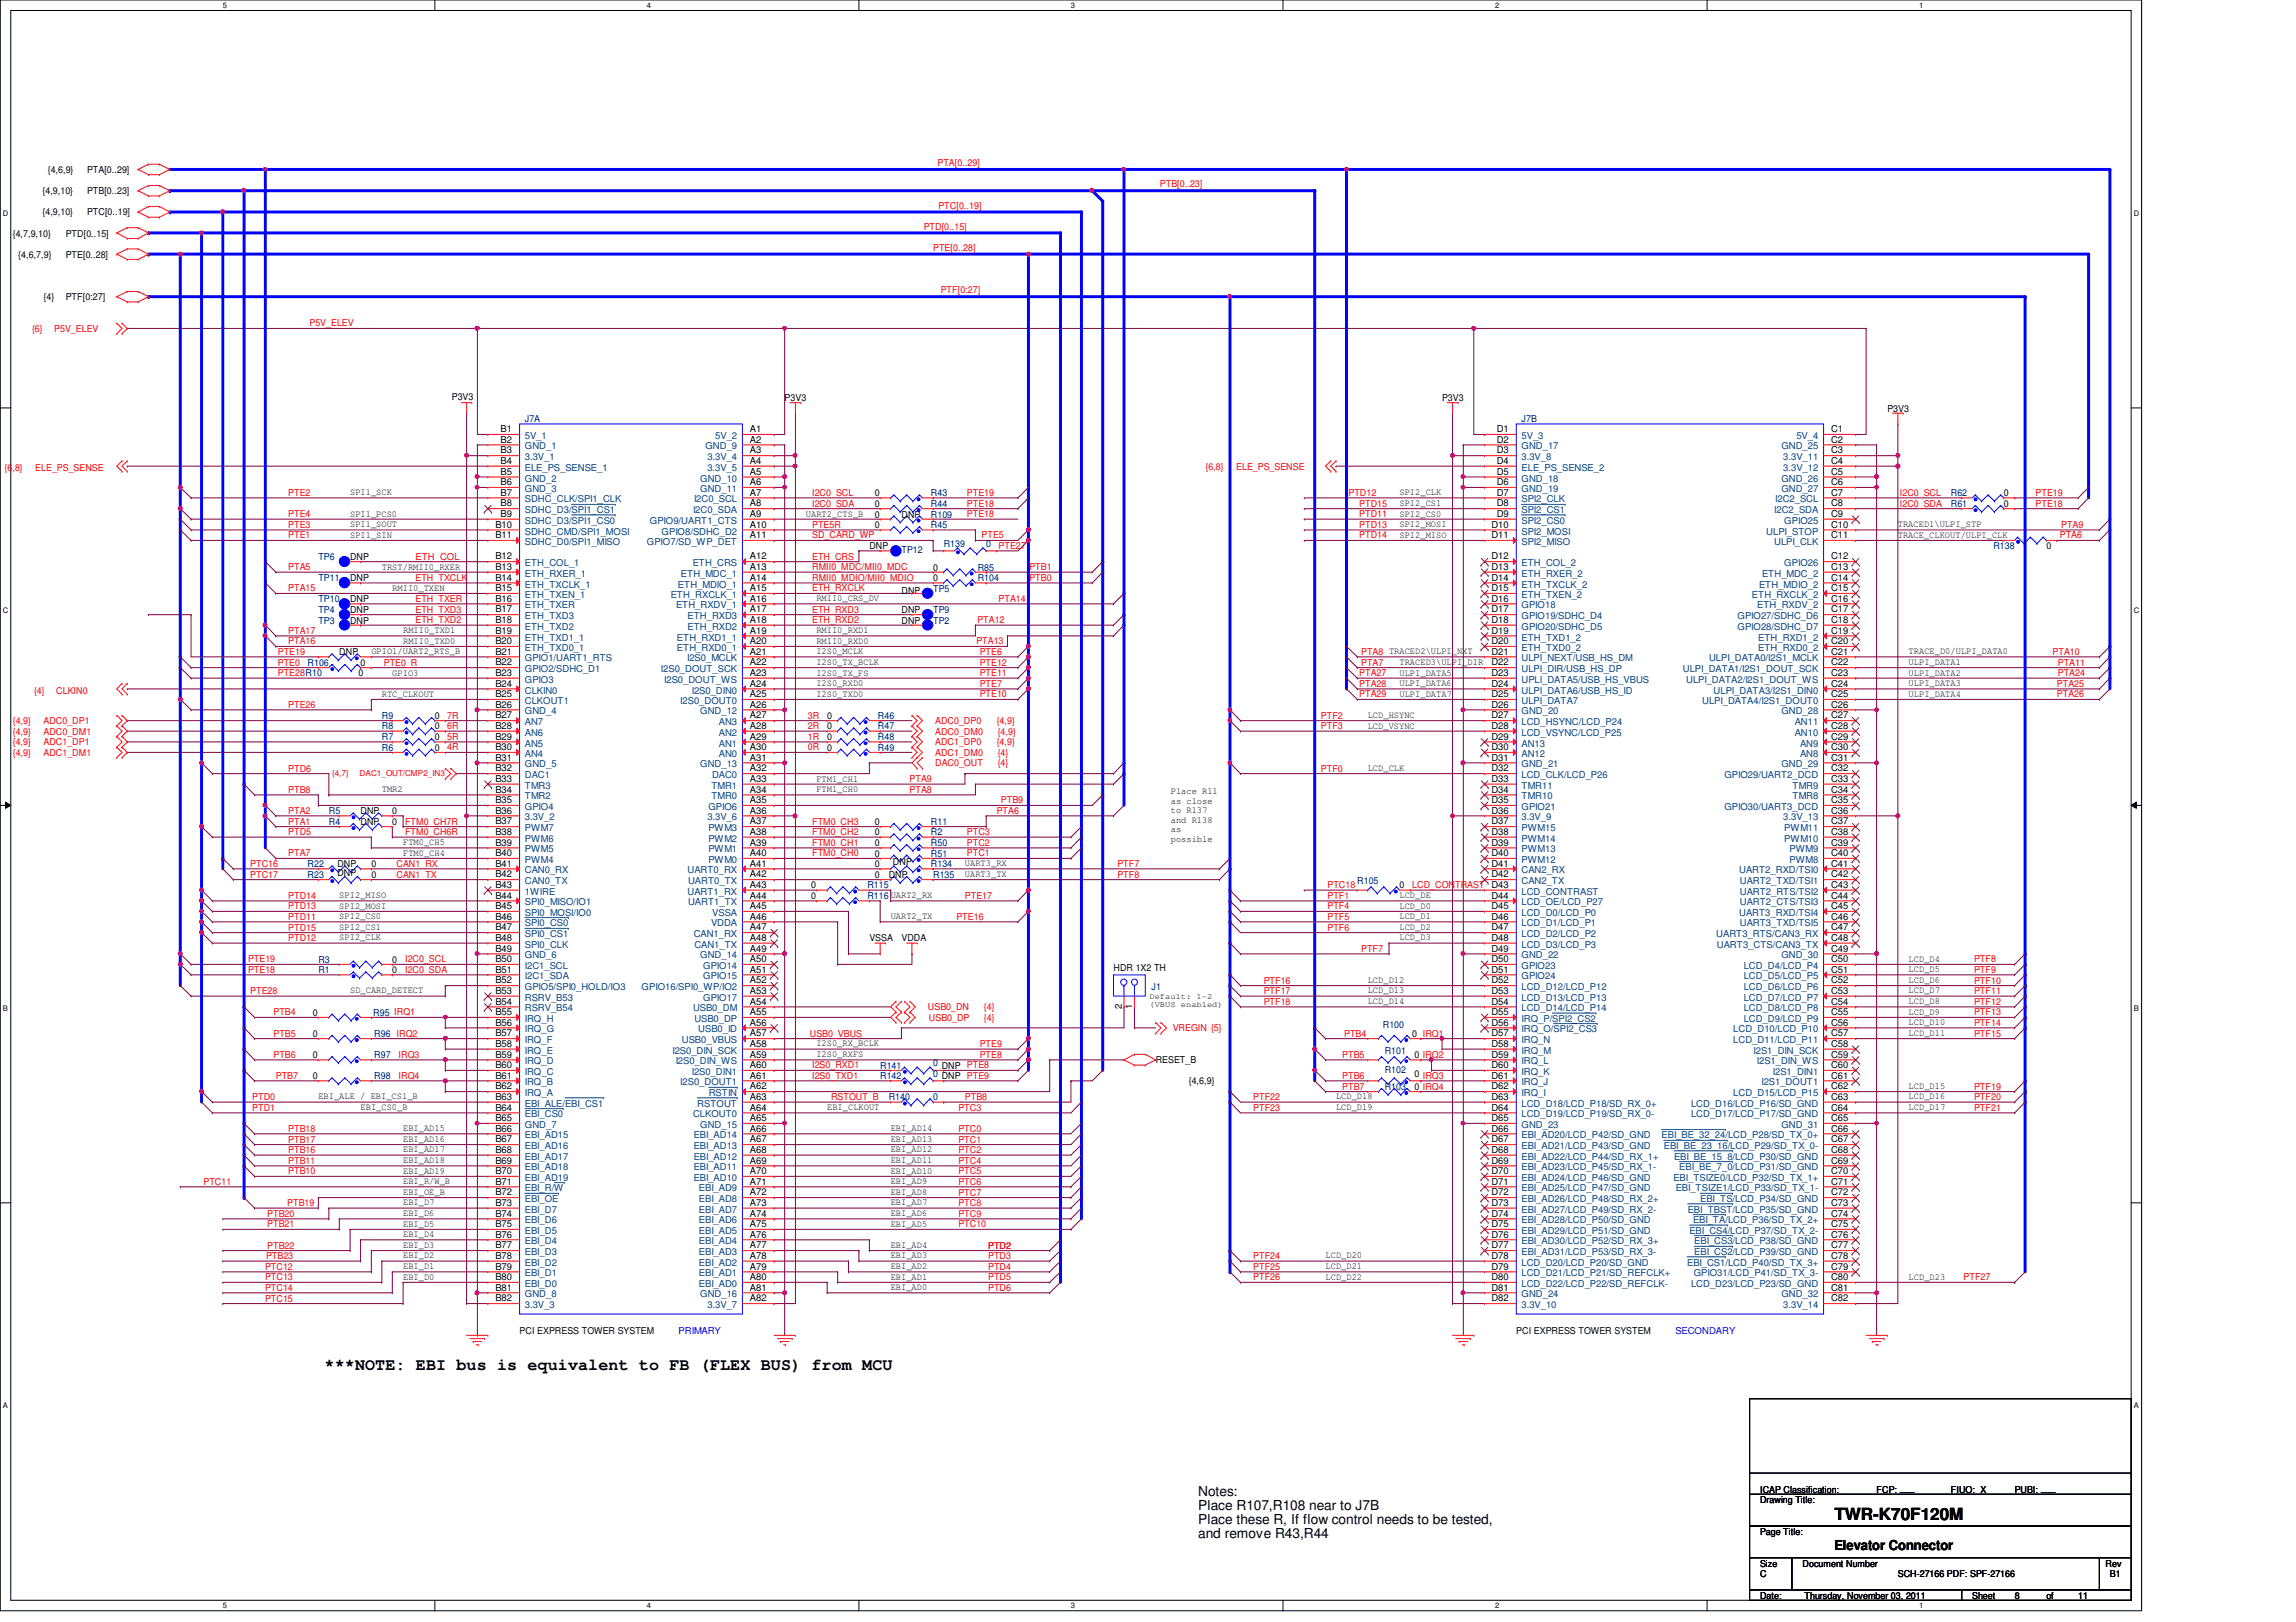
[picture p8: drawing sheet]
<svg xmlns="http://www.w3.org/2000/svg" width="297mm" height="210mm" viewBox="0 0 297 210" stroke-linecap="round" stroke-linejoin="round" font-family="sans-serif">
<defs><g id="words">
<g font-size="2.2">
<text x="42" y="177.3">***NOTE: EBI bus is equivalent to FB (FLEX BUS) from MCU</text>
<text x="237.3" y="196.8">TWR-K70F120M</text>
</g>
<g font-size="1.8">
<text x="155" y="193.6">Notes:</text>
<text x="155" y="195.5">Place R107,R108 near to J7B</text>
<text x="155" y="197.3">Place these R, If flow control needs to be tested,</text>
<text x="155" y="199.1">and remove R43,R44</text>
<text x="237.3" y="200.5">Elevator Connector</text>
</g>
<g font-size="1.2">
<text x="6.2" y="22.4">{4,6,9}</text>
<text x="11.3" y="22.4">PTA[0..29]</text>
<text x="5.5" y="25.1">{4,9,10}</text>
<text x="5.5" y="27.9">{4,9,10}</text>
<text x="11.3" y="25.1">PTB[0..23]</text>
<text x="11.3" y="27.9">PTC[0..19]</text>
<text x="1.6" y="30.6">{4,7,9,10}</text>
<text x="2.4" y="33.4">{4,6,7,9}</text>
<text x="8.5" y="33.4">PTE[0..28]</text>
<text x="8.5" y="30.6">PTD[0..15]</text>
<text x="5.6" y="38.9">{4}</text>
<text x="8.5" y="38.9">PTF[0:27]</text>
<text x="58.5" y="51.7">P3V3</text>
<text x="101.5" y="51.9">P3V3</text>
<text x="186.6" y="51.9">P3V3</text>
<text x="244.2" y="53.3">P3V3</text>
<text x="64.8" y="55.9">B1</text>
<text x="64.8" y="57.3">B2</text>
<text x="64.8" y="58.7">B3</text>
<text x="97" y="55.9">A1</text>
<text x="97" y="57.3">A2</text>
<text x="97" y="58.7">A3</text>
<text x="193.6" y="55.9">D1</text>
<text x="193.6" y="57.3">D2</text>
<text x="193.6" y="58.7">D3</text>
<text x="236.9" y="55.9">C1</text>
<text x="236.9" y="57.3">C2</text>
<text x="236.9" y="58.7">C3</text>
<text x="45.3" y="64.1">SPI1_SCK</text>
<text x="64.8" y="60">B4</text>
<text x="64.8" y="61.4">B5</text>
<text x="64.8" y="62.8">B6</text>
<text x="64.8" y="64.1">B7</text>
<text x="64.8" y="65.5">B8</text>
<text x="97" y="60">A4</text>
<text x="97" y="61.4">A5</text>
<text x="97" y="62.8">A6</text>
<text x="97" y="64.1">A7</text>
<text x="97" y="65.5">A8</text>
<text x="113.2" y="65.6">0</text>
<text x="113.2" y="64.2">0</text>
<text x="181.1" y="64.1">SPI2_CLK</text>
<text x="181.1" y="65.4">SPI2_CS1</text>
<text x="193.6" y="60">D4</text>
<text x="193.6" y="61.4">D5</text>
<text x="193.6" y="62.8">D6</text>
<text x="193.6" y="64.1">D7</text>
<text x="193.6" y="65.5">D8</text>
<text x="236.9" y="60">C4</text>
<text x="236.9" y="61.4">C5</text>
<text x="236.9" y="62.8">C6</text>
<text x="236.9" y="64.1">C7</text>
<text x="236.9" y="65.5">C8</text>
<text x="259.2" y="64.2">0</text>
<text x="259.2" y="65.6">0</text>
<text x="45.3" y="66.8">SPI1_PCS0</text>
<text x="45.3" y="68.2">SPI1_SOUT</text>
<text x="45.3" y="69.6">SPI1_SIN</text>
<text x="64.1" y="68.3">B10</text>
<text x="64.1" y="69.6">B11</text>
<text x="64.8" y="66.9">B9</text>
<text x="97" y="66.9">A9</text>
<text x="97" y="68.3">A10</text>
<text x="97" y="69.6">A11</text>
<text x="104.3" y="66.8">UART2_CTS_B</text>
<text x="112.5" y="71.1">DNP</text>
<text x="113.2" y="67">0</text>
<text x="113.2" y="68.3">0</text>
<text x="116.6" y="67">DNP</text>
<text x="181.1" y="66.8">SPI2_CS0</text>
<text x="181.1" y="68.2">SPI2_MOSI</text>
<text x="181.1" y="69.6">SPI2_MISO</text>
<text x="193" y="68.3">D10</text>
<text x="193" y="69.6">D11</text>
<text x="193.6" y="66.9">D9</text>
<text x="236.9" y="66.9">C9</text>
<text x="236.9" y="68.3">C10</text>
<text x="236.9" y="69.6">C11</text>
<text x="245.5" y="69.6">TRACE_CLKOUT/ULPI_CLK</text>
<text x="245.5" y="68.2">TRACED1\ULPI_STP</text>
<text x="264.7" y="71.1">0</text>
<text x="45.3" y="77.9">DNP</text>
<text x="45.3" y="75.2">DNP</text>
<text x="45.3" y="72.4">DNP</text>
<text x="49.4" y="73.7">TRST/RMII0_RXER</text>
<text x="50.8" y="76.5">RMII0_TXEN</text>
<text x="64.1" y="72.4">B12</text>
<text x="64.1" y="73.7">B13</text>
<text x="64.1" y="75.1">B14</text>
<text x="64.1" y="76.5">B15</text>
<text x="64.1" y="77.9">B16</text>
<text x="97" y="72.4">A12</text>
<text x="97" y="73.7">A13</text>
<text x="97" y="75.1">A14</text>
<text x="97" y="76.5">A15</text>
<text x="97" y="77.9">A16</text>
<text x="105.6" y="77.8">RMII0_CRS_DV</text>
<text x="116.6" y="76.8">DNP</text>
<text x="120.7" y="75.2">0</text>
<text x="120.7" y="73.8">0</text>
<text x="193" y="72.4">D12</text>
<text x="193" y="73.7">D13</text>
<text x="193" y="75.1">D14</text>
<text x="193" y="76.5">D15</text>
<text x="193" y="77.9">D16</text>
<text x="236.9" y="72.4">C12</text>
<text x="236.9" y="73.7">C13</text>
<text x="236.9" y="75.1">C14</text>
<text x="236.9" y="76.5">C15</text>
<text x="236.9" y="77.9">C16</text>
<text x="45.3" y="79.3">DNP</text>
<text x="45.3" y="80.7">DNP</text>
<text x="52.2" y="81.9">RMII0_TXD1</text>
<text x="52.2" y="83.3">RMII0_TXD0</text>
<text x="64.1" y="79.2">B17</text>
<text x="64.1" y="80.6">B18</text>
<text x="64.1" y="82">B19</text>
<text x="64.1" y="83.4">B20</text>
<text x="97" y="79.2">A17</text>
<text x="97" y="80.6">A18</text>
<text x="97" y="82">A19</text>
<text x="97" y="83.4">A20</text>
<text x="105.6" y="83.3">RMII0_RXD0</text>
<text x="105.6" y="81.9">RMII0_RXD1</text>
<text x="116.6" y="80.7">DNP</text>
<text x="116.6" y="79.3">DNP</text>
<text x="193" y="79.2">D17</text>
<text x="193" y="80.6">D18</text>
<text x="193" y="82">D19</text>
<text x="193" y="83.4">D20</text>
<text x="236.9" y="79.2">C17</text>
<text x="236.9" y="80.6">C18</text>
<text x="236.9" y="82">C19</text>
<text x="236.9" y="83.4">C20</text>
<text x="43.9" y="84.8">DNP</text>
<text x="46.4" y="87.5">0</text>
<text x="46.6" y="86.1">0</text>
<text x="48" y="84.7">GPIO1/UART2_RTS_B</text>
<text x="50.8" y="87.4">GPIO3</text>
<text x="64.1" y="84.7">B21</text>
<text x="64.1" y="86.1">B22</text>
<text x="64.1" y="87.5">B23</text>
<text x="64.1" y="88.9">B24</text>
<text x="97" y="84.7">A21</text>
<text x="97" y="86.1">A22</text>
<text x="97" y="87.5">A23</text>
<text x="97" y="88.9">A24</text>
<text x="105.6" y="88.8">I2S0_RXD0</text>
<text x="105.6" y="87.4">I2S0_TX_FS</text>
<text x="105.6" y="86">I2S0_TX_BCLK</text>
<text x="105.6" y="84.7">I2S0_MCLK</text>
<text x="181.1" y="88.8">ULPI_DATA6</text>
<text x="181.1" y="87.4">ULPI_DATA5</text>
<text x="181.1" y="86">TRACED3\ULPI_DIR</text>
<text x="193" y="84.7">D21</text>
<text x="193" y="86.1">D22</text>
<text x="193" y="87.5">D23</text>
<text x="193" y="88.9">D24</text>
<text x="236.9" y="84.7">C21</text>
<text x="236.9" y="86.1">C22</text>
<text x="236.9" y="87.5">C23</text>
<text x="236.9" y="88.9">C24</text>
<text x="246.9" y="88.8">ULPI_DATA3</text>
<text x="246.9" y="87.4">ULPI_DATA2</text>
<text x="246.9" y="86">ULPI_DATA1</text>
<text x="246.9" y="84.7">TRACE_D0/ULPI_DATA0</text>
<text x="49.4" y="90.2">RTC_CLKOUT</text>
<text x="56.3" y="93">0</text>
<text x="56.3" y="95.8">0</text>
<text x="56.3" y="94.4">0</text>
<text x="64.1" y="90.2">B25</text>
<text x="64.1" y="91.6">B26</text>
<text x="64.1" y="93">B27</text>
<text x="64.1" y="94.3">B28</text>
<text x="64.1" y="95.7">B29</text>
<text x="97" y="90.2">A25</text>
<text x="97" y="91.6">A26</text>
<text x="97" y="93">A27</text>
<text x="97" y="94.3">A28</text>
<text x="97" y="95.7">A29</text>
<text x="105.6" y="90.2">I2S0_TXD0</text>
<text x="107" y="95.8">0</text>
<text x="107" y="93">0</text>
<text x="107" y="94.4">0</text>
<text x="176.9" y="92.9">LCD_HSYNC</text>
<text x="176.9" y="94.3">LCD_VSYNC</text>
<text x="181.1" y="90.2">ULPI_DATA7</text>
<text x="193" y="90.2">D25</text>
<text x="193" y="91.6">D26</text>
<text x="193" y="93">D27</text>
<text x="193" y="94.3">D28</text>
<text x="193" y="95.7">D29</text>
<text x="236.9" y="90.2">C25</text>
<text x="236.9" y="91.6">C26</text>
<text x="236.9" y="93">C27</text>
<text x="236.9" y="94.3">C28</text>
<text x="236.9" y="95.7">C29</text>
<text x="246.9" y="90.2">ULPI_DATA4</text>
<text x="56.3" y="97.2">0</text>
<text x="64.1" y="97.1">B30</text>
<text x="64.1" y="98.4">B31</text>
<text x="64.1" y="99.8">B32</text>
<text x="64.1" y="101.2">B33</text>
<text x="97" y="97.1">A30</text>
<text x="97" y="98.4">A31</text>
<text x="97" y="99.8">A32</text>
<text x="97" y="101.2">A33</text>
<text x="105.6" y="101.1">FTM1_CH1</text>
<text x="107" y="97.2">0</text>
<text x="176.9" y="99.7">LCD_CLK</text>
<text x="193" y="97.1">D30</text>
<text x="193" y="98.4">D31</text>
<text x="193" y="99.8">D32</text>
<text x="193" y="101.2">D33</text>
<text x="236.9" y="97.1">C30</text>
<text x="236.9" y="98.4">C31</text>
<text x="236.9" y="99.8">C32</text>
<text x="236.9" y="101.2">C33</text>
<text x="46.6" y="105.4">DNP</text>
<text x="46.6" y="106.7">DNP</text>
<text x="49.4" y="102.5">TMR2</text>
<text x="50.8" y="105.4">0</text>
<text x="50.8" y="106.7">0</text>
<text x="64.1" y="102.6">B34</text>
<text x="64.1" y="103.9">B35</text>
<text x="64.1" y="105.3">B36</text>
<text x="64.1" y="106.7">B37</text>
<text x="97" y="102.6">A34</text>
<text x="97" y="103.9">A35</text>
<text x="97" y="105.3">A36</text>
<text x="97" y="106.7">A37</text>
<text x="105.6" y="102.5">FTM1_CH0</text>
<text x="113.2" y="106.7">0</text>
<text x="151.5" y="102.8">Place R11</text>
<text x="151.5" y="104">as close</text>
<text x="151.5" y="105.2">to R137</text>
<text x="151.5" y="106.5">and R138</text>
<text x="151.5" y="107.7">as</text>
<text x="193" y="102.6">D34</text>
<text x="193" y="103.9">D35</text>
<text x="193" y="105.3">D36</text>
<text x="193" y="106.7">D37</text>
<text x="236.9" y="102.6">C34</text>
<text x="236.9" y="103.9">C35</text>
<text x="236.9" y="105.3">C36</text>
<text x="236.9" y="106.7">C37</text>
<text x="43.6" y="112.2">DNP</text>
<text x="43.6" y="113.3">DNP</text>
<text x="48" y="112.2">0</text>
<text x="48" y="113.6">0</text>
<text x="52.2" y="109.3">FTM0_CH5</text>
<text x="52.2" y="110.7">FTM0_CH4</text>
<text x="64.1" y="108">B38</text>
<text x="64.1" y="109.4">B39</text>
<text x="64.1" y="110.8">B40</text>
<text x="64.1" y="112.1">B41</text>
<text x="64.1" y="113.5">B42</text>
<text x="97" y="108">A38</text>
<text x="97" y="109.4">A39</text>
<text x="97" y="110.8">A40</text>
<text x="97" y="112.1">A41</text>
<text x="97" y="113.5">A42</text>
<text x="113.2" y="109.5">0</text>
<text x="113.2" y="110.9">0</text>
<text x="113.2" y="112.2">0</text>
<text x="113.2" y="113.6">0</text>
<text x="113.2" y="108.1">0</text>
<text x="115" y="113.6">DNP</text>
<text x="115.5" y="112">DNP</text>
<text x="124.8" y="112.1">UART3_RX</text>
<text x="124.8" y="113.5">UART3_TX</text>
<text x="151.5" y="108.9">possible</text>
<text x="193" y="108">D38</text>
<text x="193" y="109.4">D39</text>
<text x="193" y="110.8">D40</text>
<text x="193" y="112.1">D41</text>
<text x="193" y="113.5">D42</text>
<text x="236.9" y="108">C38</text>
<text x="236.9" y="109.4">C39</text>
<text x="236.9" y="110.8">C40</text>
<text x="236.9" y="112.1">C41</text>
<text x="236.9" y="113.5">C42</text>
<text x="43.9" y="119">SPI2_CS0</text>
<text x="43.9" y="117.6">SPI2_MOSI</text>
<text x="43.9" y="116.2">SPI2_MISO</text>
<text x="64.1" y="114.9">B43</text>
<text x="64.1" y="116.3">B44</text>
<text x="64.1" y="117.6">B45</text>
<text x="64.1" y="119">B46</text>
<text x="97" y="114.9">A43</text>
<text x="97" y="116.3">A44</text>
<text x="97" y="117.6">A45</text>
<text x="97" y="119">A46</text>
<text x="104.9" y="115">0</text>
<text x="104.9" y="116.3">0</text>
<text x="115.2" y="119">UART2_TX</text>
<text x="181.1" y="115">0</text>
<text x="181.1" y="119">LCD_D1</text>
<text x="181.1" y="117.6">LCD_D0</text>
<text x="181.1" y="116.2">LCD_DE</text>
<text x="193" y="114.9">D43</text>
<text x="193" y="116.3">D44</text>
<text x="193" y="117.6">D45</text>
<text x="193" y="119">D46</text>
<text x="236.9" y="114.9">C43</text>
<text x="236.9" y="116.3">C44</text>
<text x="236.9" y="117.6">C45</text>
<text x="236.9" y="119">C46</text>
<text x="43.9" y="121.7">SPI2_CLK</text>
<text x="43.9" y="120.3">SPI2_CS1</text>
<text x="50.8" y="124.6">0</text>
<text x="50.8" y="125.9">0</text>
<text x="64.1" y="120.4">B47</text>
<text x="64.1" y="121.8">B48</text>
<text x="64.1" y="123.1">B49</text>
<text x="64.1" y="124.5">B50</text>
<text x="64.1" y="125.9">B51</text>
<text x="97" y="120.4">A47</text>
<text x="97" y="121.8">A48</text>
<text x="97" y="123.1">A49</text>
<text x="97" y="124.5">A50</text>
<text x="97" y="125.9">A51</text>
<text x="112.5" y="121.8">VSSA</text>
<text x="116.6" y="121.8">VDDA</text>
<text x="144.1" y="125.7">HDR 1X2 TH</text>
<text x="181.1" y="121.7">LCD_D3</text>
<text x="181.1" y="120.3">LCD_D2</text>
<text x="193" y="120.4">D47</text>
<text x="193" y="121.8">D48</text>
<text x="193" y="123.1">D49</text>
<text x="193" y="124.5">D50</text>
<text x="193" y="125.9">D51</text>
<text x="236.9" y="120.4">C47</text>
<text x="236.9" y="121.8">C48</text>
<text x="236.9" y="123.1">C49</text>
<text x="236.9" y="124.5">C50</text>
<text x="236.9" y="125.9">C51</text>
<text x="246.9" y="125.8">LCD_D5</text>
<text x="246.9" y="124.5">LCD_D4</text>
<text x="40.5" y="131.4">0</text>
<text x="45.3" y="128.6">SD_CARD_DETECT</text>
<text x="64.1" y="127.3">B52</text>
<text x="64.1" y="128.6">B53</text>
<text x="64.1" y="130">B54</text>
<text x="64.1" y="131.4">B55</text>
<text x="97" y="127.3">A52</text>
<text x="97" y="128.6">A53</text>
<text x="97" y="130">A54</text>
<text x="97" y="131.4">A55</text>
<text x="145.1" y="130.6" transform="rotate(-90 145.1 130.6)">2</text>
<text x="146.5" y="130.6" transform="rotate(-90 146.5 130.6)">1</text>
<text x="176.9" y="127.2">LCD_D12</text>
<text x="176.9" y="128.6">LCD_D13</text>
<text x="176.9" y="129.9">LCD_D14</text>
<text x="193" y="127.3">D52</text>
<text x="193" y="128.6">D53</text>
<text x="193" y="130">D54</text>
<text x="193" y="131.4">D55</text>
<text x="236.9" y="127.3">C52</text>
<text x="236.9" y="128.6">C53</text>
<text x="236.9" y="130">C54</text>
<text x="236.9" y="131.4">C55</text>
<text x="246.9" y="131.3">LCD_D9</text>
<text x="246.9" y="129.9">LCD_D8</text>
<text x="246.9" y="128.6">LCD_D7</text>
<text x="246.9" y="127.2">LCD_D6</text>
<text x="40.5" y="136.9">0</text>
<text x="40.5" y="134.2">0</text>
<text x="64.1" y="132.7">B56</text>
<text x="64.1" y="134.1">B57</text>
<text x="64.1" y="135.5">B58</text>
<text x="64.1" y="136.9">B59</text>
<text x="97" y="132.7">A56</text>
<text x="97" y="134.1">A57</text>
<text x="97" y="135.5">A58</text>
<text x="97" y="136.9">A59</text>
<text x="105.6" y="135.4">I2S0_RX_BCLK</text>
<text x="105.6" y="136.8">I2S0_RXFS</text>
<text x="149.5" y="137.6">RESET_B</text>
<text x="182.7" y="134.2">0 IRQ1</text>
<text x="183" y="136.9">0 IRQ2</text>
<text x="193" y="132.7">D56</text>
<text x="193" y="134.1">D57</text>
<text x="193" y="135.5">D58</text>
<text x="193" y="136.9">D59</text>
<text x="236.9" y="132.7">C56</text>
<text x="236.9" y="134.1">C57</text>
<text x="236.9" y="135.5">C58</text>
<text x="236.9" y="136.9">C59</text>
<text x="246.9" y="134">LCD_D11</text>
<text x="246.9" y="132.7">LCD_D10</text>
<text x="40.5" y="139.7">0</text>
<text x="41.2" y="142.3">EBI_ALE / EBI_CS1_B</text>
<text x="46.6" y="143.6">EBI_CS0_B</text>
<text x="64.1" y="138.2">B60</text>
<text x="64.1" y="139.6">B61</text>
<text x="64.1" y="141">B62</text>
<text x="64.1" y="142.3">B63</text>
<text x="64.1" y="143.7">B64</text>
<text x="97" y="138.2">A60</text>
<text x="97" y="139.6">A61</text>
<text x="97" y="141">A62</text>
<text x="97" y="142.3">A63</text>
<text x="97" y="143.7">A64</text>
<text x="107" y="143.6">EBI_CLKOUT</text>
<text x="153.8" y="140.3">{4,6,9}</text>
<text x="172.8" y="142.3">LCD_D18</text>
<text x="172.8" y="143.6">LCD_D19</text>
<text x="183" y="139.4">0 IRQ3</text>
<text x="183" y="141">0 IRQ4</text>
<text x="193" y="138.2">D60</text>
<text x="193" y="139.6">D61</text>
<text x="193" y="141">D62</text>
<text x="193" y="142.3">D63</text>
<text x="193" y="143.7">D64</text>
<text x="236.9" y="138.2">C60</text>
<text x="236.9" y="139.6">C61</text>
<text x="236.9" y="141">C62</text>
<text x="236.9" y="142.3">C63</text>
<text x="236.9" y="143.7">C64</text>
<text x="246.9" y="140.9">LCD_D15</text>
<text x="246.9" y="142.3">LCD_D16</text>
<text x="246.9" y="143.6">LCD_D17</text>
<text x="52.2" y="149.1">EBI_AD17</text>
<text x="52.2" y="147.7">EBI_AD16</text>
<text x="52.2" y="146.4">EBI_AD15</text>
<text x="64.1" y="145.1">B65</text>
<text x="64.1" y="146.4">B66</text>
<text x="64.1" y="147.8">B67</text>
<text x="64.1" y="149.2">B68</text>
<text x="97" y="145.1">A65</text>
<text x="97" y="146.4">A66</text>
<text x="97" y="147.8">A67</text>
<text x="97" y="149.2">A68</text>
<text x="115.2" y="149.1">EBI_AD12</text>
<text x="115.2" y="147.7">EBI_AD13</text>
<text x="115.2" y="146.4">EBI_AD14</text>
<text x="193" y="145.1">D65</text>
<text x="193" y="146.4">D66</text>
<text x="193" y="147.8">D67</text>
<text x="193" y="149.2">D68</text>
<text x="236.9" y="145.1">C65</text>
<text x="236.9" y="146.4">C66</text>
<text x="236.9" y="147.8">C67</text>
<text x="236.9" y="149.2">C68</text>
<text x="52.2" y="156">EBI_D7</text>
<text x="52.2" y="154.6">EBI_OE_B</text>
<text x="52.2" y="153.2">EBI_R/W_B</text>
<text x="52.2" y="151.9">EBI_AD19</text>
<text x="52.2" y="150.5">EBI_AD18</text>
<text x="64.1" y="150.6">B69</text>
<text x="64.1" y="151.9">B70</text>
<text x="64.1" y="153.3">B71</text>
<text x="64.1" y="154.7">B72</text>
<text x="97" y="150.6">A69</text>
<text x="97" y="151.9">A70</text>
<text x="97" y="153.3">A71</text>
<text x="97" y="154.7">A72</text>
<text x="115.2" y="156">EBI_AD7</text>
<text x="115.2" y="154.6">EBI_AD8</text>
<text x="115.2" y="153.2">EBI_AD9</text>
<text x="115.2" y="151.9">EBI_AD10</text>
<text x="115.2" y="150.5">EBI_AD11</text>
<text x="193" y="150.6">D69</text>
<text x="193" y="151.9">D70</text>
<text x="193" y="153.3">D71</text>
<text x="193" y="154.7">D72</text>
<text x="236.9" y="150.6">C69</text>
<text x="236.9" y="151.9">C70</text>
<text x="236.9" y="153.3">C71</text>
<text x="236.9" y="154.7">C72</text>
<text x="52.2" y="161.5">EBI_D3</text>
<text x="52.2" y="160.1">EBI_D4</text>
<text x="52.2" y="158.7">EBI_D5</text>
<text x="52.2" y="157.4">EBI_D6</text>
<text x="64.1" y="156">B73</text>
<text x="64.1" y="157.4">B74</text>
<text x="64.1" y="158.8">B75</text>
<text x="64.1" y="160.1">B76</text>
<text x="64.1" y="161.5">B77</text>
<text x="97" y="156">A73</text>
<text x="97" y="157.4">A74</text>
<text x="97" y="158.8">A75</text>
<text x="97" y="160.1">A76</text>
<text x="97" y="161.5">A77</text>
<text x="115.2" y="161.5">EBI_AD4</text>
<text x="115.2" y="158.7">EBI_AD5</text>
<text x="115.2" y="157.4">EBI_AD6</text>
<text x="193" y="156">D73</text>
<text x="193" y="157.4">D74</text>
<text x="193" y="158.8">D75</text>
<text x="193" y="160.1">D76</text>
<text x="193" y="161.5">D77</text>
<text x="236.9" y="156">C73</text>
<text x="236.9" y="157.4">C74</text>
<text x="236.9" y="158.8">C75</text>
<text x="236.9" y="160.1">C76</text>
<text x="236.9" y="161.5">C77</text>
<text x="52.2" y="165.6">EBI_D0</text>
<text x="52.2" y="164.2">EBI_D1</text>
<text x="52.2" y="162.9">EBI_D2</text>
<text x="64.1" y="162.9">B78</text>
<text x="64.1" y="164.3">B79</text>
<text x="64.1" y="165.7">B80</text>
<text x="64.1" y="167">B81</text>
<text x="97" y="162.9">A78</text>
<text x="97" y="164.3">A79</text>
<text x="97" y="165.7">A80</text>
<text x="97" y="167">A81</text>
<text x="115.2" y="162.9">EBI_AD3</text>
<text x="115.2" y="164.2">EBI_AD2</text>
<text x="115.2" y="165.6">EBI_AD1</text>
<text x="115.2" y="167">EBI_AD0</text>
<text x="171.5" y="162.9">LCD_D20</text>
<text x="171.5" y="164.2">LCD_D21</text>
<text x="171.5" y="165.6">LCD_D22</text>
<text x="193" y="162.9">D78</text>
<text x="193" y="164.3">D79</text>
<text x="193" y="165.7">D80</text>
<text x="193" y="167">D81</text>
<text x="236.9" y="162.9">C78</text>
<text x="236.9" y="164.3">C79</text>
<text x="236.9" y="165.7">C80</text>
<text x="236.9" y="167">C81</text>
<text x="246.9" y="165.6">LCD_D23</text>
<text x="64.1" y="168.4">B82</text>
<text x="67.2" y="172.6">PCI EXPRESS TOWER SYSTEM</text>
<text x="97" y="168.4">A82</text>
<text x="193" y="168.4">D82</text>
<text x="196.2" y="172.6">PCI EXPRESS TOWER SYSTEM</text>
<text x="236.9" y="168.4">C82</text>
<text x="227.7" y="194.5">Drawing Title:</text>
<text x="227.7" y="193.2">ICAP Classification:</text>
<text x="242.8" y="193.2">FCP: ___</text>
<text x="252.4" y="193.2">FIUO: X</text>
<text x="260.6" y="193.2">PUBI: ___</text>
<text x="227.7" y="202.7">Size</text>
<text x="227.7" y="198.6">Page Title:</text>
<text x="233.2" y="202.7">Document Number</text>
<text x="272.4" y="202.7">Rev</text>
<text x="227.7" y="206.9">Date:</text>
<text x="227.7" y="204.1">C</text>
<text x="233.5" y="206.9">Thursday, November 03, 2011</text>
<text x="245.5" y="204.1">SCH-27166 PDF: SPF-27166</text>
<text x="255.1" y="206.9">Sheet</text>
<text x="260.6" y="206.9">8</text>
<text x="264.7" y="206.9">of</text>
<text x="268.9" y="206.9">11</text>
<text x="273" y="204.1">B1</text>
</g>
<g font-size="1.2" fill="#f00">
<text x="121.3" y="21.5">PTA[0..29]</text>
<text x="119.5" y="29.7">PTD[0..15]</text>
<text x="121.4" y="27">PTC[0..19]</text>
<text x="150.1" y="24.3">PTB[0..23]</text>
<text x="120.7" y="32.5">PTE[0..28]</text>
<text x="121.7" y="38">PTF[0:27]</text>
<text x="4.1" y="43">{6}</text>
<text x="7" y="43">P5V_ELEV</text>
<text x="40" y="42.2">P5V_ELEV</text>
<text x=".6" y="60.9">{6,8}</text>
<text x="4.6" y="60.9">ELE_PS_SENSE</text>
<text x="37.3" y="64.2">PTE2</text>
<text x="105.1" y="65.6">I2C0_SDA</text>
<text x="105.1" y="64.2">I2C0_SCL</text>
<text x="125.1" y="65.6">PTE18</text>
<text x="125.1" y="64.2">PTE19</text>
<text x="156" y="60.8">{6,8}</text>
<text x="159.9" y="60.8">ELE_PS_SENSE</text>
<text x="174.5" y="64.2">PTD12</text>
<text x="175.8" y="65.6">PTD15</text>
<text x="245.8" y="64.2">I2C0_SCL</text>
<text x="245.8" y="65.6">I2C0_SDA</text>
<text x="263.4" y="64.2">PTE19</text>
<text x="263.4" y="65.6">PTE18</text>
<text x="37.3" y="68.3">PTE3</text>
<text x="37.3" y="66.9">PTE4</text>
<text x="37.3" y="69.7">PTE1</text>
<text x="105.1" y="68.3">PTE5R</text>
<text x="105.1" y="69.7">SD_CARD_WP</text>
<text x="125.1" y="66.9">PTE18</text>
<text x="127" y="69.7">PTE5</text>
<text x="129.2" y="71">PTE27</text>
<text x="175.8" y="66.9">PTD11</text>
<text x="175.8" y="68.3">PTD13</text>
<text x="175.8" y="69.7">PTD14</text>
<text x="266.5" y="69.7">PTA6</text>
<text x="266.7" y="68.3">PTA9</text>
<text x="37.3" y="76.5">PTA15</text>
<text x="37.3" y="73.8">PTA5</text>
<text x="53.8" y="72.4">ETH_COL</text>
<text x="53.8" y="75.2">ETH_TXCLK</text>
<text x="53.8" y="77.9">ETH_TXER</text>
<text x="105.1" y="76.5">ETH_RXCLK</text>
<text x="105.1" y="72.4">ETH_CRS</text>
<text x="105.1" y="73.8">RMII0_MDC/MII0_MDC</text>
<text x="105.1" y="75.2">RMII0_MDIO/MII0_MDIO</text>
<text x="129.2" y="77.9">PTA14</text>
<text x="133.2" y="73.8">PTB1</text>
<text x="133.2" y="75.2">PTB0</text>
<text x="37.3" y="82">PTA17</text>
<text x="37.3" y="83.4">PTA16</text>
<text x="53.8" y="79.3">ETH_TXD3</text>
<text x="53.8" y="80.6">ETH_TXD2</text>
<text x="105.1" y="79.3">ETH_RXD3</text>
<text x="105.1" y="80.6">ETH_RXD2</text>
<text x="126.3" y="83.4">PTA13</text>
<text x="126.4" y="80.6">PTA12</text>
<text x="4.4" y="89.7">{4}</text>
<text x="7.3" y="89.7">CLKIN0</text>
<text x="35.9" y="86.1">PTE0</text>
<text x="35.9" y="87.5">PTE28R10</text>
<text x="35.9" y="84.8">PTE19</text>
<text x="49.7" y="86.1">PTE0_R</text>
<text x="126.7" y="86.1">PTE12</text>
<text x="126.7" y="84.8">PTE6</text>
<text x="126.7" y="87.5">PTE11</text>
<text x="126.7" y="88.9">PTE7</text>
<text x="175.8" y="88.9">PTA28</text>
<text x="175.8" y="87.5">PTA27</text>
<text x="176.1" y="86.1">PTA7</text>
<text x="176.1" y="84.8">PTA8 TRACED2\ULPI_NXT</text>
<text x="265.6" y="84.8">PTA10</text>
<text x="266.1" y="88.9">PTA25</text>
<text x="266.2" y="86.1">PTA11</text>
<text x="266.2" y="87.5">PTA24</text>
<text x="1.6" y="93.7">{4,9}</text>
<text x="1.6" y="95.1">{4,9}</text>
<text x="5.6" y="93.7">ADC0_DP1</text>
<text x="5.6" y="95.1">ADC0_DM1</text>
<text x="37.3" y="91.6">PTE26</text>
<text x="57.9" y="93">7R</text>
<text x="57.9" y="94.4">6R</text>
<text x="57.9" y="95.8">5R</text>
<text x="104.5" y="93">3R</text>
<text x="104.5" y="94.4">2R</text>
<text x="104.5" y="95.8">1R</text>
<text x="121" y="93.7">ADC0_DP0</text>
<text x="121" y="95.1">ADC0_DM0</text>
<text x="126.7" y="90.3">PTE10</text>
<text x="128.9" y="93.7">{4,9}</text>
<text x="129.1" y="95.1">{4,9}</text>
<text x="170.9" y="93">PTF2</text>
<text x="170.9" y="94.4">PTF3</text>
<text x="175.8" y="90.3">PTA29</text>
<text x="266.1" y="90.3">PTA26</text>
<text x="1.6" y="96.4">{4,9}</text>
<text x="1.6" y="97.8">{4,9}</text>
<text x="5.6" y="96.4">ADC1_DP1</text>
<text x="5.6" y="97.8">ADC1_DM1</text>
<text x="37.3" y="99.9">PTD6</text>
<text x="57.9" y="97.1">4R</text>
<text x="104.5" y="97.1">0R</text>
<text x="117.7" y="101.2">PTA9</text>
<text x="121" y="96.4">ADC1_DP0</text>
<text x="121" y="97.8">ADC1_DM0</text>
<text x="121" y="99.2">DAC0_OUT</text>
<text x="128.9" y="96.4">{4,9}</text>
<text x="129.1" y="97.8">{4}</text>
<text x="129.1" y="99.2">{4}</text>
<text x="170.9" y="99.9">PTF0</text>
<text x="37.3" y="105.3">PTA2</text>
<text x="37.3" y="106.7">PTA1</text>
<text x="37.3" y="102.6">PTB8</text>
<text x="52.4" y="106.7">FTM0_CH7R</text>
<text x="105.1" y="106.7">FTM0_CH3</text>
<text x="117.7" y="102.6">PTA8</text>
<text x="128.9" y="105.3">PTA6</text>
<text x="129.5" y="104">PTB9</text>
<text x="32.4" y="112.2">PTC16</text>
<text x="32.4" y="113.6">PTC17</text>
<text x="37.3" y="110.8">PTA7</text>
<text x="37.3" y="108.1">PTD5</text>
<text x="51.3" y="112.2">CAN1_RX</text>
<text x="51.3" y="113.6">CAN1_TX</text>
<text x="52.4" y="108.1">FTM0_CH6R</text>
<text x="105.1" y="108.1">FTM0_CH2</text>
<text x="105.1" y="110.8">FTM0_CH0</text>
<text x="105.1" y="109.5">FTM0_CH1</text>
<text x="125.1" y="108.1">PTC3</text>
<text x="125.1" y="110.8">PTC1</text>
<text x="125.1" y="109.5">PTC2</text>
<text x="144.6" y="112.2">PTF7</text>
<text x="144.6" y="113.6">PTF8</text>
<text x="37.3" y="119">PTD11</text>
<text x="37.3" y="117.7">PTD13</text>
<text x="37.3" y="116.3">PTD14</text>
<text x="123.7" y="119">PTE16</text>
<text x="124.8" y="116.3">PTE17</text>
<text x="171.7" y="116.3">PTF1</text>
<text x="171.7" y="117.7">PTF4</text>
<text x="171.7" y="114.9">PTC18</text>
<text x="171.7" y="119">PTF5</text>
<text x="182.7" y="114.9">LCD_CONTRAST</text>
<text x="32.1" y="125.9">PTE18</text>
<text x="32.1" y="124.5">PTE19</text>
<text x="37.3" y="120.4">PTD15</text>
<text x="37.3" y="121.8">PTD12</text>
<text x="52.4" y="125.9">I2C0_SDA</text>
<text x="52.4" y="124.5">I2C0_SCL</text>
<text x="171.7" y="120.4">PTF6</text>
<text x="176.1" y="123.2">PTF7</text>
<text x="255.4" y="124.5">PTF8</text>
<text x="255.4" y="125.9">PTF9</text>
<text x="32.4" y="128.7">PTE28</text>
<text x="35.4" y="131.4">PTB4</text>
<text x="120.1" y="130.7">USB0_DN</text>
<text x="127.3" y="130.7">{4}</text>
<text x="163.5" y="130">PTF18</text>
<text x="163.5" y="127.3">PTF16</text>
<text x="163.5" y="128.7">PTF17</text>
<text x="255.4" y="131.4">PTF13</text>
<text x="255.4" y="127.3">PTF10</text>
<text x="255.4" y="130">PTF12</text>
<text x="255.4" y="128.7">PTF11</text>
<text x="35.4" y="134.2">PTB5</text>
<text x="35.4" y="136.9">PTB6</text>
<text x="51.6" y="136.9">IRQ3</text>
<text x="104.8" y="134.2">USB0_VBUS</text>
<text x="120.2" y="132.1">USB0_DP</text>
<text x="126.7" y="135.5">PTE9</text>
<text x="126.7" y="136.9">PTE8</text>
<text x="127.3" y="132.1">{4}</text>
<text x="151.7" y="133.5">VREGIN {5}</text>
<text x="173.6" y="136.9">PTB5</text>
<text x="173.9" y="134.2">PTB4</text>
<text x="255.4" y="134.2">PTF15</text>
<text x="255.4" y="132.8">PTF14</text>
<text x="32.6" y="143.8">PTD1</text>
<text x="32.6" y="142.4">PTD0</text>
<text x="35.7" y="139.6">PTB7</text>
<text x="51.6" y="139.6">IRQ4</text>
<text x="105.1" y="138.3">I2S0_RXD1</text>
<text x="105.1" y="139.6">I2S0_TXD1</text>
<text x="107.5" y="142.4">RSTOUT_B</text>
<text x="124" y="143.8">PTC3</text>
<text x="124.8" y="142.4">PTB8</text>
<text x="162.1" y="143.8">PTF23</text>
<text x="162.1" y="142.4">PTF22</text>
<text x="173.6" y="139.6">PTB6</text>
<text x="173.6" y="141">PTB7</text>
<text x="255.4" y="143.8">PTF21</text>
<text x="255.4" y="142.4">PTF20</text>
<text x="255.4" y="141">PTF19</text>
<text x="37.3" y="149.2">PTB16</text>
<text x="37.3" y="147.9">PTB17</text>
<text x="37.3" y="146.5">PTB18</text>
<text x="124" y="146.5">PTC0</text>
<text x="124" y="147.9">PTC1</text>
<text x="124" y="149.2">PTC2</text>
<text x="26.3" y="153.3">PTC11</text>
<text x="37.3" y="152">PTB10</text>
<text x="37.3" y="150.6">PTB11</text>
<text x="124" y="150.6">PTC4</text>
<text x="124" y="152">PTC5</text>
<text x="124" y="154.7">PTC7</text>
<text x="124" y="153.3">PTC6</text>
<text x="34.6" y="161.6">PTB22</text>
<text x="34.6" y="158.8">PTB21</text>
<text x="34.6" y="157.5">PTB20</text>
<text x="37.2" y="156.1">PTB19</text>
<text x="124" y="156.1">PTC8</text>
<text x="124" y="157.5">PTC9</text>
<text x="124" y="158.8">PTC10</text>
<text x="127.8" y="161.6">PTD2</text>
<text x="34.3" y="167">PTC14</text>
<text x="34.3" y="165.7">PTC13</text>
<text x="34.3" y="164.3">PTC12</text>
<text x="34.4" y="162.9">PTB23</text>
<text x="127.8" y="167">PTD6</text>
<text x="127.8" y="165.7">PTD5</text>
<text x="127.8" y="162.9">PTD3</text>
<text x="127.8" y="164.3">PTD4</text>
<text x="162.1" y="164.3">PTF25</text>
<text x="162.1" y="165.7">PTF26</text>
<text x="162.1" y="162.9">PTF24</text>
<text x="254" y="165.7">PTF27</text>
<text x="34.3" y="168.4">PTC15</text>
</g>
<g font-size="1.2" fill="#000080">
<text x="67.9" y="54.6">J7A</text>
<text x="196.8" y="54.6">J7B</text>
<text x="120.4" y="65.6">R44</text>
<text x="120.4" y="64.2">R43</text>
<text x="252.4" y="64.2">R62</text>
<text x="252.4" y="65.6">R61</text>
<text x="116.6" y="71.6">TP12</text>
<text x="120.4" y="67">R109</text>
<text x="120.4" y="68.3">R45</text>
<text x="122.1" y="70.8">R139</text>
<text x="127.6" y="70.8">0</text>
<text x="257.9" y="71.1">R138</text>
<text x="41.2" y="77.9">TP10</text>
<text x="41.2" y="75.2">TP11</text>
<text x="41.2" y="72.4">TP6</text>
<text x="120.7" y="76.6">TP5</text>
<text x="126.5" y="75.2">R104</text>
<text x="126.5" y="73.8">R85</text>
<text x="41.2" y="79.3">TP4</text>
<text x="41.2" y="80.7">TP3</text>
<text x="120.7" y="80.7">TP2</text>
<text x="120.7" y="79.3">TP9</text>
<text x="39.8" y="86.1">R106</text>
<text x="49.4" y="93">R9</text>
<text x="49.4" y="95.8">R7</text>
<text x="49.4" y="94.4">R8</text>
<text x="113.6" y="95.8">R48</text>
<text x="113.6" y="93">R46</text>
<text x="113.6" y="94.4">R47</text>
<text x="49.4" y="97.2">R6</text>
<text x="113.6" y="97.2">R49</text>
<text x="42.5" y="105.4">R5</text>
<text x="42.5" y="106.7">R4</text>
<text x="120.4" y="106.7">R11</text>
<text x="39.8" y="112.2">R22</text>
<text x="39.8" y="113.6">R23</text>
<text x="120.4" y="109.5">R50</text>
<text x="120.4" y="110.9">R51</text>
<text x="120.4" y="112.2">R134</text>
<text x="120.4" y="108.1">R2</text>
<text x="120.7" y="113.6">R135</text>
<text x="112.2" y="115">R115</text>
<text x="112.2" y="116.3">R116 UART2_RX</text>
<text x="175.6" y="114.4">R105</text>
<text x="41.2" y="124.6">R3</text>
<text x="41.2" y="125.9">R1</text>
<text x="48.3" y="131.4">R95 IRQ1</text>
<text x="149" y="128.1">J1</text>
<text x="48.4" y="136.9">R97</text>
<text x="48.4" y="134.2">R96 IRQ2</text>
<text x="178.9" y="133.1">R100</text>
<text x="179.2" y="136.4">R101</text>
<text x="48.4" y="139.7">R98</text>
<text x="113.9" y="138.3">R141</text>
<text x="113.9" y="139.7">R142</text>
<text x="115" y="142.4">R140</text>
<text x="120.7" y="138">0 DNP PTE8</text>
<text x="120.7" y="139.4">0 DNP PTE9</text>
<text x="120.7" y="142.4">0</text>
<text x="179.2" y="138.9">R102</text>
<text x="179.2" y="141">R103</text>
</g>
<g font-size="1.2" fill="#004080">
<text x="67.9" y="56.8">5V_1</text>
<text x="67.9" y="58.2">GND_1</text>
<text x="67.9" y="59.6">3.3V_1</text>
<text x="91.3" y="58.2">GND_9</text>
<text x="91.5" y="59.6">3.3V_4</text>
<text x="92.5" y="56.8">5V_2</text>
<text x="196.8" y="56.8">5V_3</text>
<text x="196.8" y="58.2">GND_17</text>
<text x="196.8" y="59.6">3.3V_8</text>
<text x="230.5" y="58.2">GND_25</text>
<text x="230.7" y="59.6">3.3V_11</text>
<text x="232.4" y="56.8">5V_4</text>
<text x="67.9" y="60.9">ELE_PS_SENSE_1</text>
<text x="67.9" y="62.3">GND_2</text>
<text x="67.9" y="63.7">GND_3</text>
<text x="67.9" y="65">SDHC_CLK/SPI1_CLK</text>
<text x="89.8" y="65">I2C0_SCL</text>
<text x="90.6" y="62.3">GND_10</text>
<text x="90.6" y="63.7">GND_11</text>
<text x="91.5" y="60.9">3.3V_5</text>
<text x="196.8" y="60.9">ELE_PS_SENSE_2</text>
<text x="196.8" y="62.3">GND_18</text>
<text x="196.8" y="63.7">GND_19</text>
<text x="196.8" y="65">SPI2_CLK</text>
<text x="229.7" y="65">I2C2_SCL</text>
<text x="230.5" y="62.3">GND_26</text>
<text x="230.5" y="63.7">GND_27</text>
<text x="230.7" y="60.9">3.3V_12</text>
<text x="67.9" y="66.4">SDHC_D3/SPI1_CS1</text>
<text x="67.9" y="67.8">SDHC_D3/SPI1_CS0</text>
<text x="67.9" y="69.2">SDHC_CMD/SPI1_MOSI</text>
<text x="67.9" y="70.5">SDHC_D0/SPI1_MISO</text>
<text x="83.7" y="70.5">GPIO7/SD_WP_DET</text>
<text x="84.1" y="67.8">GPIO9/UART1_CTS</text>
<text x="85.6" y="69.2">GPIO8/SDHC_D2</text>
<text x="89.7" y="66.4">I2C0_SDA</text>
<text x="196.8" y="66.4">SPI2_CS1</text>
<text x="196.8" y="67.8">SPI2_CS0</text>
<text x="196.8" y="69.2">SPI2_MOSI</text>
<text x="196.8" y="70.5">SPI2_MISO</text>
<text x="228.5" y="69.2">ULPI_STOP</text>
<text x="229.5" y="66.4">I2C2_SDA</text>
<text x="229.5" y="70.5">ULPI_CLK</text>
<text x="230.8" y="67.8">GPIO25</text>
<text x="67.9" y="73.3">ETH_COL_1</text>
<text x="67.9" y="74.6">ETH_RXER_1</text>
<text x="67.9" y="76">ETH_TXCLK_1</text>
<text x="67.9" y="77.4">ETH_TXEN_1</text>
<text x="86.8" y="77.4">ETH_RXCLK_1</text>
<text x="87.7" y="76">ETH_MDIO_1</text>
<text x="88.1" y="74.6">ETH_MDC_1</text>
<text x="89.6" y="73.3">ETH_CRS</text>
<text x="196.8" y="73.3">ETH_COL_2</text>
<text x="196.8" y="74.6">ETH_RXER_2</text>
<text x="196.8" y="76">ETH_TXCLK_2</text>
<text x="196.8" y="77.4">ETH_TXEN_2</text>
<text x="226.6" y="77.4">ETH_RXCLK_2</text>
<text x="227.6" y="76">ETH_MDIO_2</text>
<text x="228" y="74.6">ETH_MDC_2</text>
<text x="230.8" y="73.3">GPIO26</text>
<text x="67.9" y="78.7">ETH_TXER</text>
<text x="67.9" y="80.1">ETH_TXD3</text>
<text x="67.9" y="81.5">ETH_TXD2</text>
<text x="67.9" y="82.9">ETH_TXD1_1</text>
<text x="87.5" y="78.7">ETH_RXDV_1</text>
<text x="87.6" y="82.9">ETH_RXD1_1</text>
<text x="88.9" y="80.1">ETH_RXD3</text>
<text x="88.9" y="81.5">ETH_RXD2</text>
<text x="196.8" y="78.7">GPIO18</text>
<text x="196.8" y="80.1">GPIO19/SDHC_D4</text>
<text x="196.8" y="81.5">GPIO20/SDHC_D5</text>
<text x="196.8" y="82.9">ETH_TXD1_2</text>
<text x="224.8" y="80.1">GPIO27/SDHC_D6</text>
<text x="224.8" y="81.5">GPIO28/SDHC_D7</text>
<text x="227.3" y="78.7">ETH_RXDV_2</text>
<text x="227.5" y="82.9">ETH_RXD1_2</text>
<text x="67.9" y="84.2">ETH_TXD0_1</text>
<text x="67.9" y="85.6">GPIO1/UART1_RTS</text>
<text x="67.9" y="87">GPIO2/SDHC_D1</text>
<text x="67.9" y="88.3">GPIO3</text>
<text x="67.9" y="89.7">CLKIN0</text>
<text x="85.5" y="87">I2S0_DOUT_SCK</text>
<text x="85.9" y="88.3">I2S0_DOUT_WS</text>
<text x="87.6" y="84.2">ETH_RXD0_1</text>
<text x="88.9" y="85.6">I2S0_MCLK</text>
<text x="89.5" y="89.7">I2S0_DIN0</text>
<text x="196.8" y="84.2">ETH_TXD0_2</text>
<text x="196.8" y="85.6">ULPI_NEXT/USB_HS_DM</text>
<text x="196.8" y="87">ULPI_DIR/USB_HS_DP</text>
<text x="196.8" y="88.3">UPLI_DATA5/USB_HS_VBUS</text>
<text x="196.8" y="89.7">ULPI_DATA6/USB_HS_ID</text>
<text x="217.7" y="87">ULPI_DATA1/I2S1_DOUT_SCK</text>
<text x="218.1" y="88.3">ULPI_DATA2/I2S1_DOUT_WS</text>
<text x="221.1" y="85.6">ULPI_DATA0/I2S1_MCLK</text>
<text x="221.7" y="89.7">ULPI_DATA3/I2S1_DIN0</text>
<text x="227.5" y="84.2">ETH_RXD0_2</text>
<text x="67.9" y="91.1">CLKOUT1</text>
<text x="67.9" y="92.5">GND_4</text>
<text x="67.9" y="93.9">AN7</text>
<text x="67.9" y="95.2">AN6</text>
<text x="88" y="91.1">I2S0_DOUT0</text>
<text x="90.6" y="92.5">GND_12</text>
<text x="93" y="93.9">AN3</text>
<text x="93" y="95.2">AN2</text>
<text x="196.8" y="91.1">ULPI_DATA7</text>
<text x="196.8" y="92.5">GND_20</text>
<text x="196.8" y="93.9">LCD_HSYNC/LCD_P24</text>
<text x="196.8" y="95.2">LCD_VSYNC/LCD_P25</text>
<text x="220.2" y="91.1">ULPI_DATA4/I2S1_DOUT0</text>
<text x="230.5" y="92.5">GND_28</text>
<text x="232.2" y="93.9">AN11</text>
<text x="232.2" y="95.2">AN10</text>
<text x="67.9" y="96.6">AN5</text>
<text x="67.9" y="98">AN4</text>
<text x="67.9" y="99.3">GND_5</text>
<text x="67.9" y="100.7">DAC1</text>
<text x="90.6" y="99.3">GND_13</text>
<text x="92.1" y="100.7">DAC0</text>
<text x="93" y="96.6">AN1</text>
<text x="93" y="98">AN0</text>
<text x="196.8" y="96.6">AN13</text>
<text x="196.8" y="98">AN12</text>
<text x="196.8" y="99.3">GND_21</text>
<text x="196.8" y="100.7">LCD_CLK/LCD_P26</text>
<text x="223.1" y="100.7">GPIO29/UART2_DCD</text>
<text x="230.5" y="99.3">GND_29</text>
<text x="232.9" y="96.6">AN9</text>
<text x="232.9" y="98">AN8</text>
<text x="67.9" y="102.1">TMR3</text>
<text x="67.9" y="103.5">TMR2</text>
<text x="67.9" y="104.8">GPIO4</text>
<text x="67.9" y="106.2">3.3V_2</text>
<text x="67.9" y="107.6">PWM7</text>
<text x="91.5" y="106.2">3.3V_6</text>
<text x="91.6" y="104.8">GPIO6</text>
<text x="91.6" y="107.6">PWM3</text>
<text x="92" y="102.1">TMR1</text>
<text x="92" y="103.5">TMR0</text>
<text x="196.8" y="102.1">TMR11</text>
<text x="196.8" y="103.5">TMR10</text>
<text x="196.8" y="104.8">GPIO21</text>
<text x="196.8" y="106.2">3.3V_9</text>
<text x="196.8" y="107.6">PWM15</text>
<text x="223.1" y="104.8">GPIO30/UART3_DCD</text>
<text x="230.7" y="106.2">3.3V_13</text>
<text x="230.8" y="107.6">PWM11</text>
<text x="231.9" y="102.1">TMR9</text>
<text x="231.9" y="103.5">TMR8</text>
<text x="67.9" y="108.9">PWM6</text>
<text x="67.9" y="110.3">PWM5</text>
<text x="67.9" y="111.7">PWM4</text>
<text x="67.9" y="113">CAN0_RX</text>
<text x="88.9" y="113">UART0_RX</text>
<text x="91.6" y="108.9">PWM2</text>
<text x="91.6" y="110.3">PWM1</text>
<text x="91.6" y="111.7">PWM0</text>
<text x="196.8" y="108.9">PWM14</text>
<text x="196.8" y="110.3">PWM13</text>
<text x="196.8" y="111.7">PWM12</text>
<text x="196.8" y="113">CAN2_RX</text>
<text x="225" y="113">UART2_RXD/TSI0</text>
<text x="230.8" y="108.9">PWM10</text>
<text x="231.5" y="110.3">PWM9</text>
<text x="231.5" y="111.7">PWM8</text>
<text x="67.9" y="114.4">CAN0_TX</text>
<text x="67.9" y="115.8">1WIRE</text>
<text x="67.9" y="117.2">SPI0_MISO/IO1</text>
<text x="67.9" y="118.5">SPI0_MOSI/IO0</text>
<text x="67.9" y="119.9">SPI0_CS0</text>
<text x="88.9" y="115.8">UART1_RX</text>
<text x="89" y="114.4">UART0_TX</text>
<text x="89" y="117.2">UART1_TX</text>
<text x="92" y="119.9">VDDA</text>
<text x="92.2" y="118.5">VSSA</text>
<text x="196.8" y="114.4">CAN2_TX</text>
<text x="196.8" y="115.8">LCD_CONTRAST</text>
<text x="196.8" y="117.2">LCD_OE/LCD_P27</text>
<text x="196.8" y="118.5">LCD_D0/LCD_P0</text>
<text x="196.8" y="119.9">LCD_D1/LCD_P1</text>
<text x="225" y="118.5">UART3_RXD/TSI4</text>
<text x="225.1" y="114.4">UART2_TXD/TSI1</text>
<text x="225.1" y="115.8">UART2_RTS/TSI2</text>
<text x="225.1" y="117.2">UART2_CTS/TSI3</text>
<text x="225.1" y="119.9">UART3_TXD/TSI5</text>
<text x="67.9" y="121.3">SPI0_CS1</text>
<text x="67.9" y="122.6">SPI0_CLK</text>
<text x="67.9" y="124">GND_6</text>
<text x="67.9" y="125.4">I2C1_SCL</text>
<text x="89.7" y="121.3">CAN1_RX</text>
<text x="89.8" y="122.6">CAN1_TX</text>
<text x="90.6" y="124">GND_14</text>
<text x="91" y="125.4">GPIO14</text>
<text x="196.8" y="121.3">LCD_D2/LCD_P2</text>
<text x="196.8" y="122.6">LCD_D3/LCD_P3</text>
<text x="196.8" y="124">GND_22</text>
<text x="196.8" y="125.4">GPIO23</text>
<text x="222" y="121.3">UART3_RTS/CAN3_RX</text>
<text x="222.1" y="122.6">UART3_CTS/CAN3_TX</text>
<text x="225.6" y="125.4">LCD_D4/LCD_P4</text>
<text x="230.5" y="124">GND_30</text>
<text x="67.9" y="126.7">I2C1_SDA</text>
<text x="67.9" y="128.1">GPIO5/SPI0_HOLD/IO3</text>
<text x="67.9" y="129.5">RSRV_B53</text>
<text x="67.9" y="130.9">RSRV_B54</text>
<text x="83" y="128.1">GPIO16/SPI0_WP/IO2</text>
<text x="89.7" y="130.9">USB0_DM</text>
<text x="91" y="126.7">GPIO15</text>
<text x="91" y="129.5">GPIO17</text>
<text x="196.8" y="126.7">GPIO24</text>
<text x="196.8" y="128.1">LCD_D12/LCD_P12</text>
<text x="196.8" y="129.5">LCD_D13/LCD_P13</text>
<text x="196.8" y="130.9">LCD_D14/LCD_P14</text>
<text x="225.6" y="126.7">LCD_D5/LCD_P5</text>
<text x="225.6" y="128.1">LCD_D6/LCD_P6</text>
<text x="225.6" y="129.5">LCD_D7/LCD_P7</text>
<text x="225.6" y="130.9">LCD_D8/LCD_P8</text>
<text x="67.9" y="132.2">IRQ_H</text>
<text x="67.9" y="133.6">IRQ_G</text>
<text x="67.9" y="135">IRQ_F</text>
<text x="67.9" y="136.4">IRQ_E</text>
<text x="67.9" y="137.8">IRQ_D</text>
<text x="87" y="136.4">I2S0_DIN_SCK</text>
<text x="87.4" y="137.8">I2S0_DIN_WS</text>
<text x="88.2" y="135">USB0_VBUS</text>
<text x="89.8" y="132.2">USB0_DP</text>
<text x="90.3" y="133.6">USB0_ID</text>
<text x="196.8" y="132.2">IRQ_P/SPI2_CS2</text>
<text x="196.8" y="133.6">IRQ_O/SPI2_CS3</text>
<text x="196.8" y="135">IRQ_N</text>
<text x="196.8" y="136.4">IRQ_M</text>
<text x="196.8" y="137.8">IRQ_L</text>
<text x="224.2" y="133.6">LCD_D10/LCD_P10</text>
<text x="224.2" y="135">LCD_D11/LCD_P11</text>
<text x="225.6" y="132.2">LCD_D9/LCD_P9</text>
<text x="226.9" y="136.4">I2S1_DIN_SCK</text>
<text x="227.3" y="137.8">I2S1_DIN_WS</text>
<text x="67.9" y="139.1">IRQ_C</text>
<text x="67.9" y="140.5">IRQ_B</text>
<text x="67.9" y="141.9">IRQ_A</text>
<text x="67.9" y="143.2">EBI_ALE/EBI_CS1</text>
<text x="88" y="140.5">I2S0_DOUT1</text>
<text x="89.5" y="139.1">I2S0_DIN1</text>
<text x="90.2" y="143.2">RSTOUT</text>
<text x="91.7" y="141.9">RSTIN</text>
<text x="196.8" y="139.1">IRQ_K</text>
<text x="196.8" y="140.5">IRQ_J</text>
<text x="196.8" y="141.9">IRQ_I</text>
<text x="196.8" y="143.2">LCD_D18/LCD_P18/SD_RX_0+</text>
<text x="218.8" y="143.2">LCD_D16/LCD_P16/SD_GND</text>
<text x="224.2" y="141.9">LCD_D15/LCD_P15</text>
<text x="227.9" y="140.5">I2S1_DOUT1</text>
<text x="229.4" y="139.1">I2S1_DIN1</text>
<text x="67.9" y="144.6">EBI_CS0</text>
<text x="67.9" y="146">GND_7</text>
<text x="67.9" y="147.3">EBI_AD15</text>
<text x="67.9" y="148.7">EBI_AD16</text>
<text x="89.7" y="144.6">CLKOUT0</text>
<text x="89.7" y="147.3">EBI_AD14</text>
<text x="89.7" y="148.7">EBI_AD13</text>
<text x="90.6" y="146">GND_15</text>
<text x="196.8" y="144.6">LCD_D19/LCD_P19/SD_RX_0-</text>
<text x="196.8" y="146">GND_23</text>
<text x="196.8" y="147.3">EBI_AD20/LCD_P42/SD_GND</text>
<text x="196.8" y="148.7">EBI_AD21/LCD_P43/SD_GND</text>
<text x="215" y="147.3">EBI_BE_32_24/LCD_P28/SD_TX_0+</text>
<text x="215.3" y="148.7">EBI_BE_23_16/LCD_P29/SD_TX_0-</text>
<text x="218.8" y="144.6">LCD_D17/LCD_P17/SD_GND</text>
<text x="230.5" y="146">GND_31</text>
<text x="67.9" y="150.1">EBI_AD17</text>
<text x="67.9" y="151.5">EBI_AD18</text>
<text x="67.9" y="152.8">EBI_AD19</text>
<text x="67.9" y="154.2">EBI_R/W</text>
<text x="67.9" y="155.6">EBI_OE</text>
<text x="89.7" y="150.1">EBI_AD12</text>
<text x="89.7" y="151.5">EBI_AD11</text>
<text x="89.7" y="152.8">EBI_AD10</text>
<text x="90.4" y="154.2">EBI_AD9</text>
<text x="90.4" y="155.6">EBI_AD8</text>
<text x="196.8" y="150.1">EBI_AD22/LCD_P44/SD_RX_1+</text>
<text x="196.8" y="151.5">EBI_AD23/LCD_P45/SD_RX_1-</text>
<text x="196.8" y="152.8">EBI_AD24/LCD_P46/SD_GND</text>
<text x="196.8" y="154.2">EBI_AD25/LCD_P47/SD_GND</text>
<text x="196.8" y="155.6">EBI_AD26/LCD_P48/SD_RX_2+</text>
<text x="216.5" y="152.8">EBI_TSIZE0/LCD_P32/SD_TX_1+</text>
<text x="216.6" y="150.1">EBI_BE_15_8/LCD_P30/SD_GND</text>
<text x="216.8" y="154.2">EBI_TSIZE1/LCD_P33/SD_TX_1-</text>
<text x="217.3" y="151.5">EBI_BE_7_0/LCD_P31/SD_GND</text>
<text x="220" y="155.6">EBI_TS/LCD_P34/SD_GND</text>
<text x="67.9" y="156.9">EBI_D7</text>
<text x="67.9" y="158.3">EBI_D6</text>
<text x="67.9" y="159.7">EBI_D5</text>
<text x="67.9" y="161">EBI_D4</text>
<text x="90.4" y="156.9">EBI_AD7</text>
<text x="90.4" y="158.3">EBI_AD6</text>
<text x="90.4" y="159.7">EBI_AD5</text>
<text x="90.4" y="161">EBI_AD4</text>
<text x="196.8" y="156.9">EBI_AD27/LCD_P49/SD_RX_2-</text>
<text x="196.8" y="158.3">EBI_AD28/LCD_P50/SD_GND</text>
<text x="196.8" y="159.7">EBI_AD29/LCD_P51/SD_GND</text>
<text x="196.8" y="161">EBI_AD30/LCD_P52/SD_RX_3+</text>
<text x="218.4" y="156.9">EBI_TBST/LCD_P35/SD_GND</text>
<text x="218.6" y="159.7">EBI_CS4/LCD_P37/SD_TX_2-</text>
<text x="219" y="158.3">EBI_TA/LCD_P36/SD_TX_2+</text>
<text x="219.2" y="161">EBI_CS3/LCD_P38/SD_GND</text>
<text x="67.9" y="162.4">EBI_D3</text>
<text x="67.9" y="163.8">EBI_D2</text>
<text x="67.9" y="165.2">EBI_D1</text>
<text x="67.9" y="166.5">EBI_D0</text>
<text x="67.9" y="167.9">GND_8</text>
<text x="90.4" y="162.4">EBI_AD3</text>
<text x="90.4" y="163.8">EBI_AD2</text>
<text x="90.4" y="165.2">EBI_AD1</text>
<text x="90.4" y="166.5">EBI_AD0</text>
<text x="90.6" y="167.9">GND_16</text>
<text x="196.8" y="162.4">EBI_AD31/LCD_P53/SD_RX_3-</text>
<text x="196.8" y="163.8">LCD_D20/LCD_P20/SD_GND</text>
<text x="196.8" y="165.2">LCD_D21/LCD_P21/SD_REFCLK+</text>
<text x="196.8" y="166.5">LCD_D22/LCD_P22/SD_REFCLK-</text>
<text x="196.8" y="167.9">GND_24</text>
<text x="218.3" y="163.8">EBI_CS1/LCD_P40/SD_TX_3+</text>
<text x="218.8" y="166.5">LCD_D23/LCD_P23/SD_GND</text>
<text x="219.1" y="165.2">GPIO31/LCD_P41/SD_TX_3-</text>
<text x="219.2" y="162.4">EBI_CS2/LCD_P39/SD_GND</text>
<text x="230.5" y="167.9">GND_32</text>
<text x="67.9" y="169.3">3.3V_3</text>
<text x="91.5" y="169.3">3.3V_7</text>
<text x="196.8" y="169.3">3.3V_10</text>
<text x="230.7" y="169.3">3.3V_14</text>
</g>
<g font-size="1.2" fill="#00f">
<text x="87.8" y="172.6">PRIMARY</text>
<text x="216.7" y="172.6">SECONDARY</text>
</g>
<g font-size="1.1" fill="#f00">
<text x="43" y="100.4">{4,7}</text>
<text x="46.5" y="100.4">DAC1_OUT/CMP2_IN3</text>
</g>
<g font-size="1.1">
<text x="148.7" y="129.3">Default: 1-2</text>
<text x="148.7" y="130.3">(VBUS enabled)</text>
</g>
<g font-size="1">
<text x="28.8" y="1">5</text>
<text x="83.7" y="1">4</text>
<text x="138.6" y="1">3</text>
<text x="193.4" y="1">2</text>
<text x="248.3" y="1">1</text>
<text x=".4" y="27.9">D</text>
<text x="276.1" y="27.9">D</text>
<text x=".4" y="79.4">C</text>
<text x="276.1" y="79.4">C</text>
<text x=".4" y="130.8">B</text>
<text x="276.1" y="130.8">B</text>
<text x=".4" y="182.2">A</text>
<text x="276.1" y="182.2">A</text>
<text x="28.8" y="208.1">5</text>
<text x="83.7" y="208.1">4</text>
<text x="138.6" y="208.1">3</text>
<text x="193.4" y="208.1">2</text>
<text x="248.3" y="208.1">1</text>
</g>
</g></defs>
<path d="M0 0h277.1v208.4h-277.1zM1.4 1.4h274.3v205.7h-274.3z" fill="none" stroke="#000" stroke-width=".13"/>
<g fill="#fff">
<path d="M28.8 .1h.6v1.1h-.6z"/>
<path d="M28.8 207.2h.6v1.1h-.6z"/>
</g>
<path d="M56.3 0v1.4M56.3 207.1v1.3" fill="none" stroke="#000" stroke-width=".13"/>
<g fill="#fff">
<path d="M83.7 .1h.5v1.1h-.5z"/>
<path d="M83.7 207.2h.5v1.1h-.5z"/>
</g>
<path d="M111.1 0v1.4M111.1 207.1v1.3" fill="none" stroke="#000" stroke-width=".13"/>
<g fill="#fff">
<path d="M138.6 .1h.5v1.1h-.5z"/>
<path d="M138.6 207.2h.5v1.1h-.5z"/>
</g>
<path d="M166 0v1.4M166 207.1v1.3" fill="none" stroke="#000" stroke-width=".13"/>
<g fill="#fff">
<path d="M193.4 .1h.6v1.1h-.6z"/>
<path d="M193.4 207.2h.6v1.1h-.6z"/>
</g>
<path d="M220.8 0v1.4M220.8 207.1v1.3" fill="none" stroke="#000" stroke-width=".13"/>
<g fill="#fff">
<path d="M248.3 .1h.5v1.1h-.5z"/>
<path d="M248.3 207.2h.5v1.1h-.5z"/>
<path d="M.4 27.1h.7v1.1h-.7z"/>
<path d="M276.1 27.1h.7v1.1h-.7z"/>
<path d="M.4 78.5h.7v1.1h-.7z"/>
<path d="M276.1 78.5h.7v1.1h-.7z"/>
</g>
<path d="M0 52.8h1.4M275.7 52.8h1.4" fill="none" stroke="#000" stroke-width=".13"/>
<g fill="#fff">
<path d="M.4 129.9h.6v1.1h-.6z"/>
<path d="M276.1 129.9h.6v1.1h-.6z"/>
</g>
<path d="M0 104.2h1.4M.7 103.8l.7 .4-.7 .4zM275.7 104.2l.7-.4v.8zM275.7 104.2h1.4" fill="none" stroke="#000" stroke-width=".13"/>
<path d="M.7 103.8l.7 .4-.7 .4zM275.7 104.2l.7-.4v.8z" fill="#000"/>
<g fill="#fff">
<path d="M.4 181.4h.6v1.1h-.6z"/>
<path d="M276.1 181.4h.6v1.1h-.6z"/>
</g>
<path d="M0 155.7h1.4M275.7 155.7h1.4" fill="none" stroke="#000" stroke-width=".13"/>
<path d="M101.5 42.5h.1M101.5 42.5v13.7M100.2 86.4h.1M100.2 86.4h31.5M189.3 98.7h.1M189.3 98.7v24.7M32.9 149.5h.1M32.9 149.5h30.2" fill="none" stroke="#800040" stroke-width=".13"/>
<circle cx="189.3" cy="123.4" r=".26" fill="#f0f"/>
<circle cx="189.3" cy="123.4" r=".26" fill="none" stroke="#f0f" stroke-width=".13"/>
<circle cx="189.3" cy="98.7" r=".26" fill="#f0f"/>
<circle cx="189.3" cy="98.7" r=".26" fill="none" stroke="#f0f" stroke-width=".13"/>
<g fill="none" stroke="#800040" stroke-width=".13">
<path d="M61.8 42.5h.1M61.8 42.5v13.7M189.3 98.7h.1M189.3 98.7h2.8M100.2 117.9h.1M100.2 117.9h9.6M27.5 144h.1M27.5 142.6h.1M27.5 144h35.6M27.5 142.6h35.6M42.5 156.3h.1M42.5 156.3h20.6"/>
<path d="M112.5 161.8h.1M112.5 161.8h23.3"/>
</g>
<circle cx="61.7" cy="42.5" r=".25" fill="#f0f"/>
<circle cx="61.7" cy="42.5" r=".25" fill="none" stroke="#f0f" stroke-width=".13"/>
<g fill="none" stroke="#800040" stroke-width=".13">
<path d="M190.7 42.5h.1M190.7 42.5v13.7M101.5 63.1h.1M101.5 63.1v28.8h-1.3M120.7 67.2h.1M120.7 67.2h11M100.2 91.9h.1M189.3 91.9h.1M189.3 91.9v6.8M100.2 150.9h.1M100.2 150.9h38.4M28.8 161.8h.1"/>
<path d="M28.8 161.8h16.5"/>
</g>
<circle cx="101.5" cy="63" r=".25" fill="#f0f"/>
<circle cx="101.5" cy="63" r=".25" fill="none" stroke="#f0f" stroke-width=".13"/>
<g fill="none" stroke="#800040" stroke-width=".13">
<path d="M100.2 68.6h.1M100.2 68.6h13.7M120.7 69.9h.1M120.7 69.9v1.4M41.2 104.2h.1M41.2 104.2h21.9M57.6 135.8h.1M57.6 134.4h.1M57.6 135.8h5.5M57.6 134.4v1.4M100.2 144h.1M100.2 144h38.4"/>
<path d="M28.8 167.3h.1M28.8 167.3h22"/>
</g>
<circle cx="57.6" cy="134.4" r=".26" fill="#f0f"/>
<circle cx="57.6" cy="134.4" r=".26" fill="none" stroke="#f0f" stroke-width=".13"/>
<g fill="none" stroke="#800040" stroke-width=".13">
<path d="M100.2 98.7h.1M101.5 91.9h.1M101.5 91.9v6.8h-1.3M189.3 91.9h.1M189.3 91.9h2.8M27.5 119.3h.1M27.5 119.3h35.6M100.2 108.3h.1M100.2 108.3h13.7M109.8 117.9h.1M109.8 117.9v5.5M120.7 108.3h.1"/>
<path d="M120.7 108.3h17.9M24.7 126.2h.1M24.7 126.2h19.2M57.6 134.4h.1M57.6 134.4h5.5M43.9 157.7h.1M43.9 157.7h19.2M45.3 159.1v2.7M100.2 152.2h.1M100.2 152.2h38.4M45.3 161.8h.1M48 161.8h.1"/>
<path d="M48 161.8h15.1"/>
</g>
<circle cx="101.5" cy="91.9" r=".26" fill="#f0f"/>
<circle cx="101.5" cy="91.9" r=".26" fill="none" stroke="#f0f" stroke-width=".13"/>
<g fill="none" stroke="#800040" stroke-width=".13">
<path d="M16.5 42.5h.1M16.5 42.5h45.3M120.7 68.6h.1M120.7 68.6h5.5M48 90.5h.1M48 90.5h15.1M100.2 85h.1M100.2 85h31.5M101.5 98.7h.1M101.5 98.7v24.7h-1.3M48 112.4h.1M48 112.4h15.1"/>
<path d="M59 100.1h.1M59 100.1h4.1M120.7 107h.1M120.7 107h6.9M100.2 123.4h.1M45.3 159.1h.1M45.3 159.1h17.8M50.8 167.3h.1M50.8 164.6v2.7"/>
</g>
<circle cx="101.5" cy="98.7" r=".26" fill="#f0f"/>
<circle cx="101.5" cy="98.7" r=".26" fill="none" stroke="#f0f" stroke-width=".13"/>
<path d="M102.9 60.3h.1M102.9 60.3v45.3" fill="none" stroke="#800040" stroke-width=".13"/>
<circle cx="102.9" cy="60.3" r=".26" fill="#f0f"/>
<circle cx="102.9" cy="60.3" r=".26" fill="none" stroke="#f0f" stroke-width=".13"/>
<path d="M16.5 93.3h.1M16.5 93.3h34.3M57.6 93.3h.1M57.6 93.3h5.5" fill="none" stroke="#800040" stroke-width=".13"/>
<path d="M26.1 30.1h111.1" fill="none" stroke="#00f" stroke-width=".38"/>
<circle cx="26.1" cy="30.1" r=".19" fill="#00f"/>
<g fill="none" stroke="#800040" stroke-width=".13">
<path d="M61.8 42.5h.1M61.8 42.5h39.7M61.8 63.1h.1M61.8 63.1v28.8M126.2 68.6h.1M126.2 68.6v1.3M61.8 91.9h.1M61.8 91.9h1.3M27.5 117.9h.1M27.5 117.9h35.6M57.6 139.9h.1M57.6 139.9v1.4"/>
<path d="M57.6 139.9h5.5M109.8 123.4h.1M109.8 123.4h4.1M28.8 159.1h.1M28.8 159.1h15.1M32.9 148.1h.1M32.9 148.1h30.2M57.6 141.3h.1M57.6 141.3h5.5M100.2 155h.1M100.2 155h38.4M28.8 165.9h.1"/>
<path d="M28.8 165.9h20.6"/>
</g>
<circle cx="61.7" cy="42.5" r=".25" fill="#f0f"/>
<circle cx="61.7" cy="42.5" r=".25" fill="none" stroke="#f0f" stroke-width=".13"/>
<path d="M28.8 27.4h111.1" fill="none" stroke="#00f" stroke-width=".38"/>
<circle cx="28.8" cy="27.4" r=".19" fill="#00f"/>
<path d="M60.4 59h.1M60.4 59h2.7M61.8 98.7h.1M61.8 91.9h.1M61.8 98.7h1.3M61.8 91.9v6.8" fill="none" stroke="#800040" stroke-width=".13"/>
<circle cx="61.7" cy="98.7" r=".26" fill="#f0f"/>
<circle cx="61.7" cy="98.7" r=".26" fill="none" stroke="#f0f" stroke-width=".13"/>
<circle cx="61.7" cy="91.9" r=".26" fill="#f0f"/>
<circle cx="61.7" cy="91.9" r=".26" fill="none" stroke="#f0f" stroke-width=".13"/>
<path d="M61.8 63.1h.1M61.8 63.1h1.3M100.2 65.8h.1M100.2 65.8h13.7M120.7 65.8h.1M120.7 65.8h11M35.7 111.1h.1M35.7 111.1h27.4M100.2 100.1h.1M100.2 100.1h12.3M32.9 156.3h.1M32.9 156.3h8.3" fill="none" stroke="#800040" stroke-width=".13"/>
<circle cx="61.7" cy="63" r=".25" fill="#f0f"/>
<circle cx="61.7" cy="63" r=".25" fill="none" stroke="#f0f" stroke-width=".13"/>
<g fill="none" stroke="#800040" stroke-width=".13">
<path d="M190.7 42.5h.1M190.7 42.5h50.7M16.5 60.3h.1M16.5 60.3h46.6M61.8 61.7h.1M61.8 61.7v1.4M61.8 61.7h1.3M57.6 94.6h.1M57.6 94.6h5.5M61.8 98.7h.1M61.8 98.7v24.7M100.2 119.3h.1"/>
<path d="M100.2 119.3h8.2M24.7 128.9h.1M24.7 128.9h32.9M61.8 123.4h.1M61.8 123.4h1.3M100.2 130.3h.1M100.2 130.3h15M32.9 152.2h.1M32.9 152.2h30.2M43.9 159.1h.1M43.9 157.7v1.4M49.4 163.2h.1"/>
<path d="M49.4 165.9h.1M49.4 163.2h13.7M49.4 163.2v2.7M107 167.3h.1M107 167.3h28.8"/>
</g>
<circle cx="190.7" cy="42.5" r=".25" fill="#f0f"/>
<circle cx="190.7" cy="42.5" r=".25" fill="none" stroke="#f0f" stroke-width=".13"/>
<path d="M189.3 63.1h.1M189.3 63.1v28.8" fill="none" stroke="#800040" stroke-width=".13"/>
<circle cx="189.3" cy="91.9" r=".26" fill="#f0f"/>
<circle cx="189.3" cy="91.9" r=".26" fill="none" stroke="#f0f" stroke-width=".13"/>
<circle cx="189.3" cy="63" r=".25" fill="#f0f"/>
<circle cx="189.3" cy="63" r=".25" fill="none" stroke="#f0f" stroke-width=".13"/>
<path d="M189.3 57.6h.1M189.3 57.6v5.5M189.3 63.1h.1M189.3 61.7h.1M189.3 63.1h2.8M189.3 61.7h2.8" fill="none" stroke="#800040" stroke-width=".13"/>
<circle cx="189.3" cy="61.7" r=".26" fill="#f0f"/>
<circle cx="189.3" cy="61.7" r=".26" fill="none" stroke="#f0f" stroke-width=".13"/>
<path d="M61.8 57.6h.1M61.8 57.6v4.1M189.3 57.6h.1M189.3 57.6h2.8M24.7 86.4h.1M24.7 86.4h16.5" fill="none" stroke="#800040" stroke-width=".13"/>
<circle cx="61.7" cy="61.7" r=".26" fill="#f0f"/>
<circle cx="61.7" cy="61.7" r=".26" fill="none" stroke="#f0f" stroke-width=".13"/>
<g fill="none" stroke="#800040" stroke-width=".13">
<path d="M61.8 57.6h.1M61.8 57.6h1.3M61.8 56.2h1.3M63.1 56.2h.1M100.2 64.4h.1M100.2 64.4h13.7M112.5 98.7h.1M112.5 98.7v1.4M48 109.7h.1M48 109.7h15.1M60.4 105.6h.1M60.4 105.6h2.7"/>
<path d="M100.2 104.2h.1M100.2 104.2h41.1M108.4 119.3h.1M108.4 119.3v5.5M57.6 138.5h.1M57.6 137.2h.1M57.6 138.5h5.5M57.6 137.2v1.3M57.6 137.2h5.5M41.2 156.3h.1M41.2 155v1.3"/>
</g>
<path d="M34.3 21.9h111.1" fill="none" stroke="#00f" stroke-width=".38"/>
<circle cx="34.3" cy="21.9" r=".19" fill="#00f"/>
<circle cx="34.3" cy="21.9" r=".25" fill="#f0f"/>
<circle cx="34.3" cy="21.9" r=".25" fill="none" stroke="#f0f" stroke-width=".13"/>
<path d="M60.4 59h.1M60.4 59v46.6M100.2 105.6h.1M100.2 105.6h2.7M100.2 131.7h.1M100.2 131.7h15M23.3 153.6h.1M23.3 153.6h39.8M28.8 157.7h.1M28.8 157.7h13.7" fill="none" stroke="#800040" stroke-width=".13"/>
<circle cx="60.4" cy="58.9" r=".26" fill="#f0f"/>
<circle cx="60.4" cy="58.9" r=".26" fill="none" stroke="#f0f" stroke-width=".13"/>
<path d="M48 113.8h.1M48 113.8h15.1M28.8 164.6h.1M28.8 164.6h19.2M101.5 167.3h.1M101.5 167.3v5.5M108.4 165.9h.1M108.4 165.9h27.4" fill="none" stroke="#800040" stroke-width=".13"/>
<circle cx="101.5" cy="167.3" r=".26" fill="#f0f"/>
<circle cx="101.5" cy="167.3" r=".26" fill="none" stroke="#f0f" stroke-width=".13"/>
<path d="M100.2 63.1h.1M100.2 63.1h1.3M61.8 123.4h.1M61.8 123.4v22M32.9 146.7h.1M32.9 146.7h30.2M61.8 145.4h.1M61.8 145.4h1.3" fill="none" stroke="#800040" stroke-width=".13"/>
<circle cx="61.7" cy="123.4" r=".26" fill="#f0f"/>
<circle cx="61.7" cy="123.4" r=".26" fill="none" stroke="#f0f" stroke-width=".13"/>
<g fill="none" stroke="#800040" stroke-width=".13">
<path d="M100.2 93.3h.1M100.2 87.8h.1M100.2 93.3h6.8M100.2 87.8h31.5M113.9 93.3h.1M113.9 93.3h4.1M100.2 111.1h.1M100.2 101.5h.1M100.2 111.1h13.7M100.2 101.5h24.6M120.7 111.1h.1M120.7 111.1h17.9"/>
<path d="M50.8 126.2h.1M50.8 126.2h12.3M101.5 123.4h.1M101.5 123.4v22h-1.3M108.4 124.8h.1M118 123.4h.1M118 123.4v1.4h-9.6M100.2 145.4h.1M28.8 168.7h.1M28.8 168.7h23.4M50.8 164.6h.1M50.8 164.6h12.3"/>
</g>
<circle cx="101.5" cy="123.4" r=".26" fill="#f0f"/>
<circle cx="101.5" cy="123.4" r=".26" fill="none" stroke="#f0f" stroke-width=".13"/>
<path d="M60.4 105.6h.1M60.4 105.6v63.1M42.5 157.7h.1M42.5 156.3v1.4" fill="none" stroke="#800040" stroke-width=".13"/>
<circle cx="60.4" cy="105.6" r=".26" fill="#f0f"/>
<circle cx="60.4" cy="105.6" r=".26" fill="none" stroke="#f0f" stroke-width=".13"/>
<g fill="none" stroke="#800040" stroke-width=".13">
<path d="M24.7 64.4h.1M24.7 68.6h.1M24.7 67.2h.1M24.7 64.4h38.4M24.7 68.6h38.4M24.7 67.2h38.4M27.5 116.6h.1M27.5 116.6h35.6M32.9 150.9h.1M32.9 150.9h30.2M61.8 145.4h.1M61.8 145.4v21.9"/>
<path d="M48 164.6h.1M48 161.8v2.8M61.8 167.3h.1M61.8 167.3h1.3"/>
</g>
<circle cx="61.7" cy="167.3" r=".26" fill="#f0f"/>
<circle cx="61.7" cy="167.3" r=".26" fill="none" stroke="#f0f" stroke-width=".13"/>
<circle cx="61.7" cy="145.3" r=".25" fill="#f0f"/>
<circle cx="61.7" cy="145.3" r=".25" fill="none" stroke="#f0f" stroke-width=".13"/>
<path d="M100.2 61.7h.1M100.2 61.7h1.3M101.5 61.7h.1M101.5 61.7v1.4" fill="none" stroke="#800040" stroke-width=".13"/>
<circle cx="101.5" cy="61.7" r=".26" fill="#f0f"/>
<circle cx="101.5" cy="61.7" r=".26" fill="none" stroke="#f0f" stroke-width=".13"/>
<g fill="none" stroke="#800040" stroke-width=".13">
<path d="M102.9 59h.1M102.9 59v1.3M48 86.4h.1M48 86.4h15.1M100.2 94.6h.1M100.2 94.6h6.8M112.5 98.7h.1M112.5 98.7h5.5M113.9 94.6h.1M113.9 94.6h4.1M52.2 107h.1M52.2 107h10.9"/>
<path d="M57.6 133h.1M57.6 131.7h.1M57.6 133h5.5M57.6 131.7v1.3M100.2 146.7h.1M100.2 146.7h38.4"/>
</g>
<circle cx="102.9" cy="58.9" r=".26" fill="#f0f"/>
<circle cx="102.9" cy="58.9" r=".26" fill="none" stroke="#f0f" stroke-width=".13"/>
<g fill="none" stroke="#800040" stroke-width=".13">
<path d="M100.2 59h.1M101.5 57.6h.1M101.5 57.6v4.1M102.9 53.5h.1M102.9 53.5v5.5h-2.7M100.2 109.7h.1M100.2 109.7h13.7M120.7 109.7h.1M120.7 109.7h17.9M24.7 124.8h.1M24.7 124.8h19.2M27.5 120.7h.1"/>
<path d="M27.5 120.7h35.6M101.5 145.4h.1M101.5 145.4v21.9h-1.3M100.2 167.3h.1"/>
</g>
<circle cx="101.5" cy="145.3" r=".25" fill="#f0f"/>
<circle cx="101.5" cy="145.3" r=".25" fill="none" stroke="#f0f" stroke-width=".13"/>
<path d="M57.6 131.7h.1M57.6 131.7h5.5" fill="none" stroke="#800040" stroke-width=".13"/>
<circle cx="57.6" cy="131.6" r=".25" fill="#f0f"/>
<circle cx="57.6" cy="131.6" r=".25" fill="none" stroke="#f0f" stroke-width=".13"/>
<g fill="none" stroke="#800040" stroke-width=".13">
<path d="M100.2 60.3h.1M100.2 60.3h2.7M100.2 96h.1M100.2 89.2h.1M100.2 90.5h.1M100.2 96h6.8M100.2 89.2h31.5M100.2 90.5h31.5M113.9 96h.1M113.9 96h4.1M100.2 102.9h.1M100.2 102.9h26"/>
<path d="M102.9 105.6h.1M102.9 105.6v63.1h-2.7M50.8 124.8h.1M50.8 124.8h12.3M100.2 148.1h.1M100.2 148.1h38.4M28.8 163.2h.1M28.8 163.2h17.8M100.2 168.7h.1M111.1 163.2h.1M111.1 163.2h24.7"/>
</g>
<circle cx="102.9" cy="105.6" r=".26" fill="#f0f"/>
<circle cx="102.9" cy="105.6" r=".26" fill="none" stroke="#f0f" stroke-width=".13"/>
<path d="M189.3 167.3h.1M189.3 167.3v5.5" fill="none" stroke="#800040" stroke-width=".13"/>
<circle cx="189.3" cy="167.3" r=".26" fill="#f0f"/>
<circle cx="189.3" cy="167.3" r=".26" fill="none" stroke="#f0f" stroke-width=".13"/>
<path d="M189.3 123.4h.1M189.3 123.4v43.9M189.3 145.4h.1M189.3 145.4h2.8M189.3 167.3h.1M189.3 167.3h2.8" fill="none" stroke="#800040" stroke-width=".13"/>
<circle cx="189.3" cy="145.3" r=".25" fill="#f0f"/>
<circle cx="189.3" cy="145.3" r=".25" fill="none" stroke="#f0f" stroke-width=".13"/>
<g fill="none" stroke="#800040" stroke-width=".13">
<path d="M100.2 57.6h.1M100.2 57.6h1.3M187.9 59h.1M187.9 53.5h.1M187.9 59h4.2M187.9 53.5v52.1M120.7 64.4h.1M120.7 64.4h11M16.5 97.4h.1M16.5 97.4h34.3M57.6 96h.1M57.6 96h5.5"/>
<path d="M100.2 97.4h.1M100.2 97.4h6.8M113.9 97.4h.1M113.9 97.4h4.1M187.9 105.6h.1M187.9 105.6h4.2M27.5 122h.1M27.5 122h35.6M189.3 123.4h.1M189.3 123.4h2.8M41.2 155h.1M41.2 155h21.9"/>
<path d="M100.2 149.5h.1M100.2 153.6h.1M100.2 149.5h38.4M100.2 153.6h38.4M46.6 160.4h.1M46.6 163.2h.1M46.6 160.4h16.5M46.6 160.4v2.8M52.2 165.9h.1M52.2 165.9h10.9M60.4 168.7h.1M60.4 168.7h2.7"/>
</g>
<circle cx="187.9" cy="58.9" r=".26" fill="#f0f"/>
<circle cx="187.9" cy="58.9" r=".26" fill="none" stroke="#f0f" stroke-width=".13"/>
<path d="M187.9 105.6h.1M187.9 105.6v63.1" fill="none" stroke="#800040" stroke-width=".13"/>
<circle cx="187.9" cy="105.6" r=".26" fill="#f0f"/>
<circle cx="187.9" cy="105.6" r=".26" fill="none" stroke="#f0f" stroke-width=".13"/>
<g fill="none" stroke="#800040" stroke-width=".13">
<path d="M35.7 76.8h.1M35.7 76.8h27.4M46.6 72.7h.1M46.6 75.4h.1M46.6 78.1h.1M46.6 79.5h.1M46.6 72.7h16.5M46.6 75.4h16.5M46.6 78.1h16.5M46.6 79.5h16.5M100.2 69.9h.1M100.2 69.9h20.5"/>
<path d="M24.7 87.8h.1M24.7 87.8h38.4M35.7 82.3h.1M35.7 83.7h.1M35.7 82.3h27.4M35.7 83.7h27.4M46.6 80.9h.1M46.6 80.9h16.5M124.8 100.1h.1M124.8 100.1h19.3M124.8 100.1v1.4M126.2 101.5h.1"/>
<path d="M126.2 101.5v1.4M126.2 101.5h17.9M127.6 107h.1M127.6 105.6h.1M127.6 105.6v1.4M127.6 105.6h16.5M100.2 156.3h.1M100.2 157.7h.1M100.2 159.1h.1M100.2 156.3h38.4M100.2 157.7h38.4M100.2 159.1h38.4"/>
<path d="M52.2 168.7h.1M52.2 165.9v2.8M187.9 168.7h.1M187.9 168.7h4.2"/>
</g>
<path d="M137.2 164.6v1.3" fill="none" stroke="#00f" stroke-width=".38"/>
<circle cx="137.2" cy="164.6" r=".19" fill="#00f"/>
<g fill="none" stroke="#800040" stroke-width=".13">
<path d="M100.2 78.1h.1M100.2 76.8h.1M100.2 79.5h.1M100.2 72.7h.1M100.2 78.1h43.9M100.2 76.8h17.8M100.2 79.5h17.8M100.2 72.7h10.9M127.6 74h.1M127.6 75.4h.1M127.6 74h13.7M127.6 75.4h13.7"/>
<path d="M48 91.9h.1M48 90.5v1.4M100.2 82.3h.1M100.2 83.7h.1M100.2 80.9h.1M100.2 80.9h17.8M126.2 80.9h.1M126.2 80.9v1.4h-26M126.2 80.9h17.9M130.3 82.3h.1M130.3 82.3h13.8M130.3 82.3v1.4h-30.1"/>
<path d="M27.5 100.1h.1M27.5 108.3h.1M27.5 100.1h15M27.5 108.3h20.5M35.7 105.6h.1M35.7 107h.1M35.7 105.6h8.2M35.7 107h8.2M41.2 102.9h.1M41.2 102.9v1.3M48 108.3h.1M48 108.3v1.4"/>
<path d="M50.8 105.6h.1M50.8 107h.1M50.8 108.3h.1M50.8 105.6h1.4M50.8 107v1.3M50.8 108.3h12.3M52.2 105.6h.1M52.2 105.6v1.4M113.9 116.6h.1M113.9 116.6v2.7M115.2 115.2h.1M115.2 116.6h.1"/>
<path d="M115.2 115.2v1.4M115.2 116.6h16.5M100.2 165.9h.1M100.2 164.6h.1M100.2 163.2h.1M100.2 161.8h.1M100.2 160.4h.1M100.2 165.9h6.8M100.2 164.6h8.2M100.2 163.2h9.6M100.2 161.8h10.9M100.2 160.4h12.3"/>
<path d="M107 165.9h.1M107 165.9v1.4M108.4 164.6h.1M108.4 164.6v1.3M109.8 163.2h.1M109.8 164.6h.1M109.8 164.6h26M109.8 163.2v1.4M111.1 161.8h.1M111.1 161.8v1.4M112.5 160.4h.1M112.5 160.4v1.4"/>
</g>
<path d="M23.3 32.9h109.7" fill="none" stroke="#00f" stroke-width=".38"/>
<circle cx="23.3" cy="32.9" r=".19" fill="#00f"/>
<path d="M101.5 42.5h89.2M190.7 42.5h.1" fill="none" stroke="#800040" stroke-width=".13"/>
<circle cx="101.5" cy="42.5" r=".25" fill="#f0f"/>
<circle cx="101.5" cy="42.5" r=".25" fill="none" stroke="#f0f" stroke-width=".13"/>
<circle cx="190.7" cy="42.5" r=".25" fill="#f0f"/>
<circle cx="190.7" cy="42.5" r=".25" fill="none" stroke="#f0f" stroke-width=".13"/>
<g fill="none" stroke="#800040" stroke-width=".13">
<path d="M24.7 69.9h.1M24.7 69.9h38.4M35.7 74h.1M35.7 74h27.4M128.9 71.3h.1M128.9 71.3h2.8M32.9 134.4h.1M32.9 131.7h.1M32.9 137.2h.1M32.9 134.4h8.3M32.9 131.7h8.3M32.9 137.2h8.3"/>
<path d="M48 134.4h.1M48 137.2h.1M48 134.4h9.6M48 137.2h9.6M122.1 142.6h.1M122.1 142.6h16.5"/>
</g>
<circle cx="57.6" cy="137.1" r=".26" fill="#f0f"/>
<circle cx="57.6" cy="137.1" r=".26" fill="none" stroke="#f0f" stroke-width=".13"/>
<path d="M32.9 139.9h.1M32.9 139.9h8.3M48 139.9h.1M48 139.9h9.6" fill="none" stroke="#800040" stroke-width=".13"/>
<circle cx="57.6" cy="139.9" r=".26" fill="#f0f"/>
<circle cx="57.6" cy="139.9" r=".26" fill="none" stroke="#f0f" stroke-width=".13"/>
<g fill="none" stroke="#800040" stroke-width=".13">
<path d="M16.5 94.6h.1M16.5 96h.1M16.5 89.2h.1M16.5 94.6h34.3M16.5 96h34.3M16.5 89.2h46.6M48 85h.1M48 85h15.1M57.6 97.4h.1M57.6 97.4h5.5M160.5 93.3h.1M160.5 94.6h.1"/>
<path d="M160.5 93.3h31.6M160.5 94.6h31.6M30.2 112.4h.1M30.2 113.8h.1M30.2 112.4h11M30.2 113.8h11M100.2 115.2h.1M100.2 116.6h.1M100.2 112.4h.1M100.2 113.8h.1M100.2 116.6h5.4M100.2 115.2h5.4"/>
<path d="M100.2 112.4h13.7M100.2 113.8h13.7M112.5 115.2h2.7M113.9 119.3h.1M113.9 119.3h17.8M115.2 115.2h.1M120.7 112.4h.1M120.7 113.8h.1M120.7 112.4h37.1M120.7 113.8h37.1M160.5 100.1h.1M160.5 116.6h.1"/>
<path d="M160.5 117.9h.1M160.5 100.1h31.6M160.5 116.6h31.6M160.5 117.9h31.6M48 131.7h.1M48 131.7h9.6M57.6 127.6h.1M57.6 128.9h.1M57.6 127.6h5.5M57.6 127.6v1.3M160.5 123.4h.1M160.5 123.4h19.2"/>
<path d="M160.5 164.6h.1M160.5 165.9h.1M160.5 163.2h.1M160.5 164.6h31.6M160.5 165.9h31.6M160.5 163.2h31.6"/>
</g>
<path d="M31.6 24.7h109.7" fill="none" stroke="#00f" stroke-width=".38"/>
<circle cx="31.6" cy="24.7" r=".19" fill="#00f"/>
<circle cx="141.3" cy="24.6" r=".26" fill="#f0f"/>
<circle cx="141.3" cy="24.6" r=".26" fill="none" stroke="#f0f" stroke-width=".13"/>
<circle cx="31.5" cy="24.6" r=".26" fill="#f0f"/>
<circle cx="31.5" cy="24.6" r=".26" fill="none" stroke="#f0f" stroke-width=".13"/>
<g fill="none" stroke="#800040" stroke-width=".13">
<path d="M171.5 137.2h.1M171.5 134.4h.1M171.5 139.9h.1M171.5 137.2h5.4M171.5 134.4h5.4M171.5 139.9h5.4M183.8 139.9h.1M183.8 139.9h8.3M185.2 137.2h.1M185.2 137.2h6.9M171.5 141.3h.1M171.5 141.3h5.4"/>
<path d="M183.8 141.3h.1M183.8 141.3h8.3"/>
</g>
<circle cx="185.2" cy="137.1" r=".26" fill="#f0f"/>
<circle cx="185.2" cy="137.1" r=".26" fill="none" stroke="#f0f" stroke-width=".13"/>
<g fill="none" stroke="#800040" stroke-width=".13">
<path d="M100.2 74h.1M100.2 75.4h.1M100.2 74h20.5M100.2 75.4h20.5M111.1 71.3h.1M111.1 71.3h2.8M111.1 71.3v1.4M120.7 71.3h.1M120.7 71.3h1.4M126.2 69.9h.1M126.2 69.9h5.5M100.2 135.8h.1"/>
<path d="M100.2 134.4h.1M100.2 137.2h.1M100.2 135.8h31.5M100.2 137.2h31.5M116.6 133h.1M116.6 133v1.4h-16.4M116.6 133h28.8M122.1 139.9h.1M122.1 138.5h.1M122.1 138.5h9.6M122.1 139.9h9.6M185.2 137.2h.1"/>
<path d="M185.2 138.5h.1M185.2 137.2v1.3M185.2 138.5h6.9M186.6 134.4h.1M186.6 135.8h.1M186.6 134.4v1.4M186.6 135.8h5.5M100.2 142.6h.1M100.2 142.6h15"/>
</g>
<path d="M133 137.2v1.3" fill="none" stroke="#00f" stroke-width=".38"/>
<circle cx="133" cy="137.2" r=".19" fill="#00f"/>
<circle cx="133" cy="137.1" r=".26" fill="#f0f"/>
<circle cx="133" cy="137.1" r=".26" fill="none" stroke="#f0f" stroke-width=".13"/>
<path d="M100.2 107h.1M100.2 107h13.7M100.2 138.5h.1M100.2 139.9h.1M100.2 138.5h15M100.2 139.9h15" fill="none" stroke="#800040" stroke-width=".13"/>
<path d="M142.7 102.9v35.6" fill="none" stroke="#00f" stroke-width=".38"/>
<circle cx="142.7" cy="102.9" r=".19" fill="#00f"/>
<path d="M168.7 115.2h.1M168.7 115.2h6.9M182.5 115.2h.1M182.5 115.2h9.6M145.4 130.3h.1M145.4 130.3v2.7M146.8 133h.1M146.8 130.3h.1M146.8 133h2.7M146.8 130.3v2.7" fill="none" stroke="#800040" stroke-width=".13"/>
<path d="M141.3 24.7l1.4 1.3" fill="none" stroke="#00f" stroke-width=".38"/>
<circle cx="141.3" cy="24.7" r=".19" fill="#00f"/>
<path d="M159.1 38.4h102.9" fill="none" stroke="#00f" stroke-width=".38"/>
<circle cx="159.1" cy="38.4" r=".19" fill="#00f"/>
<path d="M174.2 87.8v1.4" fill="none" stroke="#00f" stroke-width=".38"/>
<circle cx="174.2" cy="87.8" r=".19" fill="#00f"/>
<path d="M24.7 91.9h.1M24.7 91.9h23.3" fill="none" stroke="#800040" stroke-width=".13"/>
<path d="M139.9 27.4v79.6" fill="none" stroke="#00f" stroke-width=".38"/>
<circle cx="139.9" cy="27.4" r=".19" fill="#00f"/>
<path d="M145.4 21.9h28.8" fill="none" stroke="#00f" stroke-width=".38"/>
<circle cx="145.4" cy="21.9" r=".19" fill="#00f"/>
<path d="M145.2 21.7h.3l.1 .2-.1 .2h-.1h-.2z" fill-rule="evenodd" fill="#f0f"/>
<path d="M145.2 21.7h.3l.1 .2-.1 .2h-.1h-.2z" fill="none" stroke="#f0f" stroke-width=".13"/>
<path d="M133 32.9h137.2" fill="none" stroke="#00f" stroke-width=".38"/>
<circle cx="133" cy="32.9" r=".19" fill="#00f"/>
<circle cx="133" cy="32.9" r=".26" fill="#f0f"/>
<circle cx="133" cy="32.9" r=".26" fill="none" stroke="#f0f" stroke-width=".13"/>
<path d="M141.3 24.7h28.8" fill="none" stroke="#00f" stroke-width=".38"/>
<circle cx="170.1" cy="24.7" r=".19" fill="#00f"/>
<g fill="none" stroke="#800040" stroke-width=".13">
<path d="M100.2 56.2h.1M100.2 56.2h1.3M172.8 60.3h.1M172.8 60.3h19.3M175.6 86.4h.1M175.6 89.2h.1M175.6 85h.1M175.6 87.8h.1M175.6 86.4h16.5M175.6 89.2h16.5M175.6 85h16.5M175.6 87.8h16.5"/>
<path d="M135.8 137.2h.1M135.8 137.2h9.6M135.8 137.2v4.1h-35.6M138.6 139.9h.1M138.6 139.9v2.7M138.6 139.9h2.7M179.7 122h.1M179.7 122h12.4M186.6 134.4h.1M186.6 134.4h5.5M100.2 141.3h.1"/>
</g>
<path d="M186.4 134.2l.1-.1 .2 .1v.3l-.2 .1-.1-.1z" fill-rule="evenodd" fill="#f0f"/>
<path d="M186.4 134.2l.1-.1 .2 .1v.3l-.2 .1-.1-.1z" fill="none" stroke="#f0f" stroke-width=".13"/>
<path d="M242.8 167.3h.1M242.8 167.3v5.5" fill="none" stroke="#800040" stroke-width=".13"/>
<circle cx="242.8" cy="167.3" r=".26" fill="#f0f"/>
<circle cx="242.8" cy="167.3" r=".26" fill="none" stroke="#f0f" stroke-width=".13"/>
<path d="M240.1 57.6h.1M240.1 57.6h2.7M245.5 59h.1M245.5 59v1.3h-5.4M240.1 60.3h.1" fill="none" stroke="#800040" stroke-width=".13"/>
<circle cx="245.5" cy="60.3" r=".26" fill="#f0f"/>
<circle cx="245.5" cy="60.3" r=".26" fill="none" stroke="#f0f" stroke-width=".13"/>
<g fill="none" stroke="#800040" stroke-width=".13">
<path d="M240.1 56.2h.1M241.4 42.5h.1M241.4 42.5v13.7h-1.3M240.1 69.9h.1M240.1 68.6h.1M240.1 65.8h.1M240.1 64.4h13.7M240.1 69.9h19.1M240.1 68.6h31.5M240.1 65.8h13.7M253.8 64.4h.1M260.6 64.4h.1"/>
<path d="M260.6 65.8h.1M260.6 64.4h8.3M260.6 65.8h8.3M266.1 69.9h.1M266.1 69.9h5.5M240.1 86.4h.1M240.1 87.8h.1M240.1 90.5h.1M240.1 85h.1M240.1 89.2h.1M240.1 86.4h31.5M240.1 87.8h31.5"/>
<path d="M240.1 90.5h31.5M240.1 85h31.5M240.1 89.2h31.5M240.1 134.4h.1M240.1 133h.1M240.1 131.7h.1M240.1 127.6h.1M240.1 130.3h.1M240.1 128.9h.1M240.1 124.8h.1M240.1 126.2h.1M240.1 134.4h20.5"/>
<path d="M240.1 133h20.5M240.1 131.7h20.5M240.1 127.6h20.5M240.1 130.3h20.5M240.1 128.9h20.5M240.1 124.8h20.5M240.1 126.2h20.5M240.1 144h.1M240.1 142.6h.1M240.1 141.3h.1M240.1 144h20.5M240.1 142.6h20.5"/>
<path d="M240.1 141.3h20.5M242.8 145.4h.1M242.8 145.4v21.9M240.1 168.7h.1M240.1 168.7h5.4M240.1 167.3h2.7M240.1 165.9h20.5M242.8 167.3h.1M260.6 165.9h.1"/>
</g>
<circle cx="242.8" cy="145.3" r=".25" fill="#f0f"/>
<circle cx="242.8" cy="145.3" r=".25" fill="none" stroke="#f0f" stroke-width=".13"/>
<path d="M242.8 57.6h.1M242.8 57.6v5.5M240.1 61.7h2.7M240.1 63.1h2.7M242.8 61.7h.1M242.8 63.1h.1" fill="none" stroke="#800040" stroke-width=".13"/>
<circle cx="242.8" cy="61.7" r=".26" fill="#f0f"/>
<circle cx="242.8" cy="61.7" r=".26" fill="none" stroke="#f0f" stroke-width=".13"/>
<path d="M245.5 60.3h.1M245.5 60.3v45.3" fill="none" stroke="#800040" stroke-width=".13"/>
<circle cx="245.5" cy="105.6" r=".26" fill="#f0f"/>
<circle cx="245.5" cy="105.6" r=".26" fill="none" stroke="#f0f" stroke-width=".13"/>
<circle cx="245.5" cy="60.3" r=".26" fill="#f0f"/>
<circle cx="245.5" cy="60.3" r=".26" fill="none" stroke="#f0f" stroke-width=".13"/>
<path d="M242.8 123.4h.1M242.8 123.4v22M240.1 145.4h2.7M242.8 145.4h.1" fill="none" stroke="#800040" stroke-width=".13"/>
<circle cx="242.8" cy="123.4" r=".26" fill="#f0f"/>
<circle cx="242.8" cy="123.4" r=".26" fill="none" stroke="#f0f" stroke-width=".13"/>
<path d="M242.8 98.7h.1M242.8 98.7v24.7M240.1 123.4h2.7M242.8 123.4h.1" fill="none" stroke="#800040" stroke-width=".13"/>
<circle cx="242.8" cy="98.7" r=".26" fill="#f0f"/>
<circle cx="242.8" cy="98.7" r=".26" fill="none" stroke="#f0f" stroke-width=".13"/>
<path d="M240.1 98.7h2.7M242.8 98.7h.1M242.8 91.9h.1M242.8 91.9v6.8M240.1 105.6h5.4M245.5 105.6h.1M245.5 105.6v63.1" fill="none" stroke="#800040" stroke-width=".13"/>
<circle cx="242.8" cy="91.9" r=".26" fill="#f0f"/>
<circle cx="242.8" cy="91.9" r=".26" fill="none" stroke="#f0f" stroke-width=".13"/>
<path d="M242.8 63.1h.1M242.8 63.1v28.8M240.1 91.9h2.7M242.8 91.9h.1" fill="none" stroke="#800040" stroke-width=".13"/>
<circle cx="242.8" cy="63" r=".25" fill="#f0f"/>
<circle cx="242.8" cy="63" r=".25" fill="none" stroke="#f0f" stroke-width=".13"/>
<g fill="none" stroke="#800040" stroke-width=".13">
<path d="M60.4 59h.1M60.4 53.5v5.5M168.7 64.4h.1M168.7 65.8h.1M168.7 67.2h.1M168.7 68.6h.1M168.7 69.9h.1M168.7 64.4h23.4M168.7 65.8h23.4M168.7 67.2h23.4M168.7 68.6h23.4M168.7 69.9h23.4"/>
<path d="M183.8 137.2h.1M183.8 137.2h1.4"/>
</g>
<path d="M142.7 26v46.7" fill="none" stroke="#00f" stroke-width=".38"/>
<circle cx="142.7" cy="26" r=".19" fill="#00f"/>
<path d="M142.7 72.7v1.3" fill="none" stroke="#00f" stroke-width=".38"/>
<circle cx="142.7" cy="72.7" r=".19" fill="#00f"/>
<path d="M142.7 74v28.9" fill="none" stroke="#00f" stroke-width=".38"/>
<circle cx="142.7" cy="74" r=".19" fill="#00f"/>
<path d="M133 63.1v1.3" fill="none" stroke="#00f" stroke-width=".38"/>
<circle cx="133" cy="63.1" r=".19" fill="#00f"/>
<path d="M133 64.4v4.2" fill="none" stroke="#00f" stroke-width=".38"/>
<circle cx="133" cy="64.4" r=".19" fill="#00f"/>
<path d="M133 68.6v1.3" fill="none" stroke="#00f" stroke-width=".38"/>
<circle cx="133" cy="68.6" r=".19" fill="#00f"/>
<circle cx="133" cy="68.5" r=".26" fill="#f0f"/>
<circle cx="133" cy="68.5" r=".26" fill="none" stroke="#f0f" stroke-width=".13"/>
<path d="M133 87.8v1.4" fill="none" stroke="#00f" stroke-width=".38"/>
<circle cx="133" cy="87.8" r=".19" fill="#00f"/>
<circle cx="133" cy="87.8" r=".26" fill="#f0f"/>
<circle cx="133" cy="87.8" r=".26" fill="none" stroke="#f0f" stroke-width=".13"/>
<path d="M133 83.7v1.3" fill="none" stroke="#00f" stroke-width=".38"/>
<circle cx="133" cy="83.7" r=".19" fill="#00f"/>
<circle cx="133.1" cy="83.6" r=".25" fill="#f0f"/>
<circle cx="133.1" cy="83.6" r=".25" fill="none" stroke="#f0f" stroke-width=".13"/>
<path d="M133 69.9v13.8" fill="none" stroke="#00f" stroke-width=".38"/>
<circle cx="133" cy="69.9" r=".19" fill="#00f"/>
<circle cx="133.1" cy="69.9" r=".25" fill="#f0f"/>
<circle cx="133.1" cy="69.9" r=".25" fill="none" stroke="#f0f" stroke-width=".13"/>
<path d="M133 86.4v1.4" fill="none" stroke="#00f" stroke-width=".38"/>
<circle cx="133" cy="86.4" r=".19" fill="#00f"/>
<circle cx="133" cy="86.4" r=".26" fill="#f0f"/>
<circle cx="133" cy="86.4" r=".26" fill="none" stroke="#f0f" stroke-width=".13"/>
<path d="M133 85v1.4" fill="none" stroke="#00f" stroke-width=".38"/>
<circle cx="133" cy="85" r=".19" fill="#00f"/>
<circle cx="133" cy="85" r=".26" fill="#f0f"/>
<circle cx="133" cy="85" r=".26" fill="none" stroke="#f0f" stroke-width=".13"/>
<path d="M133 89.2v26" fill="none" stroke="#00f" stroke-width=".38"/>
<circle cx="133" cy="89.2" r=".19" fill="#00f"/>
<circle cx="133" cy="89.1" r=".26" fill="#f0f"/>
<circle cx="133" cy="89.1" r=".26" fill="none" stroke="#f0f" stroke-width=".13"/>
<path d="M133 115.2v2.7" fill="none" stroke="#00f" stroke-width=".38"/>
<circle cx="133" cy="115.2" r=".19" fill="#00f"/>
<circle cx="133" cy="115.2" r=".26" fill="#f0f"/>
<circle cx="133" cy="115.2" r=".26" fill="none" stroke="#f0f" stroke-width=".13"/>
<path d="M133 135.8v1.4" fill="none" stroke="#00f" stroke-width=".38"/>
<circle cx="133" cy="135.8" r=".19" fill="#00f"/>
<circle cx="133" cy="135.8" r=".26" fill="#f0f"/>
<circle cx="133" cy="135.8" r=".26" fill="none" stroke="#f0f" stroke-width=".13"/>
<path d="M133 134.4v1.4" fill="none" stroke="#00f" stroke-width=".38"/>
<circle cx="133" cy="134.4" r=".19" fill="#00f"/>
<circle cx="133" cy="134.4" r=".26" fill="#f0f"/>
<circle cx="133" cy="134.4" r=".26" fill="none" stroke="#f0f" stroke-width=".13"/>
<path d="M133 117.9v16.5" fill="none" stroke="#00f" stroke-width=".38"/>
<circle cx="133" cy="117.9" r=".19" fill="#00f"/>
<circle cx="133.1" cy="117.9" r=".25" fill="#f0f"/>
<circle cx="133.1" cy="117.9" r=".25" fill="none" stroke="#f0f" stroke-width=".13"/>
<path d="M137.2 163.2v1.4" fill="none" stroke="#00f" stroke-width=".38"/>
<circle cx="137.2" cy="163.2" r=".19" fill="#00f"/>
<path d="M137.2 161.8v1.4" fill="none" stroke="#00f" stroke-width=".38"/>
<circle cx="137.2" cy="161.8" r=".19" fill="#00f"/>
<path d="M137.2 160.4v1.4" fill="none" stroke="#00f" stroke-width=".38"/>
<circle cx="137.2" cy="160.4" r=".19" fill="#00f"/>
<path d="M137.2 30.1v130.3" fill="none" stroke="#00f" stroke-width=".38"/>
<circle cx="137.2" cy="30.1" r=".19" fill="#00f"/>
<path d="M139.9 156.3v1.4" fill="none" stroke="#00f" stroke-width=".38"/>
<circle cx="139.9" cy="156.3" r=".19" fill="#00f"/>
<path d="M139.9 107v1.3" fill="none" stroke="#00f" stroke-width=".38"/>
<circle cx="139.9" cy="107" r=".19" fill="#00f"/>
<path d="M139.9 108.3v1.4" fill="none" stroke="#00f" stroke-width=".38"/>
<circle cx="139.9" cy="108.3" r=".19" fill="#00f"/>
<path d="M139.9 109.7v32.9" fill="none" stroke="#00f" stroke-width=".38"/>
<circle cx="139.9" cy="109.7" r=".19" fill="#00f"/>
<path d="M139.9 150.9v1.3" fill="none" stroke="#00f" stroke-width=".38"/>
<circle cx="139.9" cy="150.9" r=".19" fill="#00f"/>
<path d="M139.9 142.6v2.8" fill="none" stroke="#00f" stroke-width=".38"/>
<circle cx="139.9" cy="142.6" r=".19" fill="#00f"/>
<path d="M139.9 146.7v1.4" fill="none" stroke="#00f" stroke-width=".38"/>
<circle cx="139.9" cy="146.7" r=".19" fill="#00f"/>
<path d="M139.9 145.4v1.3" fill="none" stroke="#00f" stroke-width=".38"/>
<circle cx="139.9" cy="145.4" r=".19" fill="#00f"/>
<path d="M139.9 149.5v1.4" fill="none" stroke="#00f" stroke-width=".38"/>
<circle cx="139.9" cy="149.5" r=".19" fill="#00f"/>
<path d="M139.9 148.1v1.4" fill="none" stroke="#00f" stroke-width=".38"/>
<circle cx="139.9" cy="148.1" r=".19" fill="#00f"/>
<path d="M139.9 153.6v1.4" fill="none" stroke="#00f" stroke-width=".38"/>
<circle cx="139.9" cy="153.6" r=".19" fill="#00f"/>
<path d="M139.9 152.2v1.4" fill="none" stroke="#00f" stroke-width=".38"/>
<circle cx="139.9" cy="152.2" r=".19" fill="#00f"/>
<path d="M139.9 155v1.3" fill="none" stroke="#00f" stroke-width=".38"/>
<circle cx="139.9" cy="155" r=".19" fill="#00f"/>
<path d="M133 32.9v30.2" fill="none" stroke="#00f" stroke-width=".38"/>
<circle cx="133" cy="63.1" r=".19" fill="#00f"/>
<path d="M270.2 63.1v1.3" fill="none" stroke="#00f" stroke-width=".38"/>
<circle cx="270.2" cy="63.1" r=".19" fill="#00f"/>
<path d="M270.2 32.9v30.2" fill="none" stroke="#00f" stroke-width=".38"/>
<circle cx="270.2" cy="32.9" r=".19" fill="#00f"/>
<path d="M190.7 56.2h1.4M192.1 56.2h.1" fill="none" stroke="#800040" stroke-width=".13"/>
<path d="M262 142.6v22" fill="none" stroke="#00f" stroke-width=".38"/>
<circle cx="262" cy="142.6" r=".19" fill="#00f"/>
<path d="M262 128.9v1.4" fill="none" stroke="#00f" stroke-width=".38"/>
<circle cx="262" cy="128.9" r=".19" fill="#00f"/>
<path d="M262 38.4v85" fill="none" stroke="#00f" stroke-width=".38"/>
<circle cx="262" cy="38.4" r=".19" fill="#00f"/>
<path d="M262 124.8v1.4" fill="none" stroke="#00f" stroke-width=".38"/>
<circle cx="262" cy="124.8" r=".19" fill="#00f"/>
<path d="M262 123.4v1.4" fill="none" stroke="#00f" stroke-width=".38"/>
<circle cx="262" cy="123.4" r=".19" fill="#00f"/>
<path d="M262 127.6v1.3" fill="none" stroke="#00f" stroke-width=".38"/>
<circle cx="262" cy="127.6" r=".19" fill="#00f"/>
<path d="M262 126.2v1.4" fill="none" stroke="#00f" stroke-width=".38"/>
<circle cx="262" cy="126.2" r=".19" fill="#00f"/>
<path d="M262 133v6.9" fill="none" stroke="#00f" stroke-width=".38"/>
<circle cx="262" cy="133" r=".19" fill="#00f"/>
<path d="M262 131.7v1.3" fill="none" stroke="#00f" stroke-width=".38"/>
<circle cx="262" cy="131.7" r=".19" fill="#00f"/>
<path d="M262 130.3v1.4" fill="none" stroke="#00f" stroke-width=".38"/>
<circle cx="262" cy="130.3" r=".19" fill="#00f"/>
<path d="M262 141.3v1.3" fill="none" stroke="#00f" stroke-width=".38"/>
<circle cx="262" cy="141.3" r=".19" fill="#00f"/>
<path d="M262 139.9v1.4" fill="none" stroke="#00f" stroke-width=".38"/>
<circle cx="262" cy="139.9" r=".19" fill="#00f"/>
<path d="M240.1 59h.1M240.1 59h5.4" fill="none" stroke="#800040" stroke-width=".13"/>
<circle cx="245.5" cy="58.9" r=".26" fill="#f0f"/>
<circle cx="245.5" cy="58.9" r=".26" fill="none" stroke="#f0f" stroke-width=".13"/>
<path d="M245.5 54.9h.1M245.5 54.9v4.1M160.5 130.3h.1M160.5 127.6h.1M160.5 130.3h31.6M160.5 127.6h31.6M160.5 144h31.6M160.5 142.6h31.6M192.1 144h.1M192.1 142.6h.1" fill="none" stroke="#800040" stroke-width=".13"/>
<path d="M170.1 138.5v1.4" fill="none" stroke="#00f" stroke-width=".38"/>
<circle cx="170.1" cy="138.5" r=".19" fill="#00f"/>
<circle cx="170.1" cy="138.5" r=".25" fill="#f0f"/>
<circle cx="170.1" cy="138.5" r=".25" fill="none" stroke="#f0f" stroke-width=".13"/>
<path d="M170.1 133v2.8" fill="none" stroke="#00f" stroke-width=".38"/>
<circle cx="170.1" cy="133" r=".19" fill="#00f"/>
<path d="M170.1 24.7v108.3" fill="none" stroke="#00f" stroke-width=".38"/>
<circle cx="170.1" cy="24.7" r=".19" fill="#00f"/>
<path d="M160.5 119.3h.1M160.5 119.3h31.6M160.5 128.9h.1M160.5 128.9h31.6M160.5 120.7h31.6M192.1 120.7h.1" fill="none" stroke="#800040" stroke-width=".13"/>
<path d="M159.1 116.6v1.3" fill="none" stroke="#00f" stroke-width=".38"/>
<circle cx="159.1" cy="117.9" r=".19" fill="#00f"/>
<path d="M159.1 117.9v1.4" fill="none" stroke="#00f" stroke-width=".38"/>
<circle cx="159.1" cy="119.3" r=".19" fill="#00f"/>
<path d="M159.1 126.2v1.4" fill="none" stroke="#00f" stroke-width=".38"/>
<circle cx="159.1" cy="127.6" r=".19" fill="#00f"/>
<path d="M159.1 128.9v12.4" fill="none" stroke="#00f" stroke-width=".38"/>
<circle cx="159.1" cy="141.3" r=".19" fill="#00f"/>
<path d="M159.1 141.3v1.3" fill="none" stroke="#00f" stroke-width=".38"/>
<circle cx="159.1" cy="142.6" r=".19" fill="#00f"/>
<path d="M159.1 127.6v1.3" fill="none" stroke="#00f" stroke-width=".38"/>
<circle cx="159.1" cy="128.9" r=".19" fill="#00f"/>
<path d="M159.1 119.3v2.7" fill="none" stroke="#00f" stroke-width=".38"/>
<circle cx="159.1" cy="122" r=".19" fill="#00f"/>
<path d="M159.1 122v4.2" fill="none" stroke="#00f" stroke-width=".38"/>
<circle cx="159.1" cy="126.2" r=".19" fill="#00f"/>
<path d="M159.1 115.2v1.4" fill="none" stroke="#00f" stroke-width=".38"/>
<circle cx="159.1" cy="116.6" r=".19" fill="#00f"/>
<path d="M159.1 142.6v19.2" fill="none" stroke="#00f" stroke-width=".38"/>
<circle cx="159.1" cy="161.8" r=".19" fill="#00f"/>
<path d="M159.1 163.2v1.4" fill="none" stroke="#00f" stroke-width=".38"/>
<circle cx="159.1" cy="164.6" r=".19" fill="#00f"/>
<path d="M159.1 161.8v1.4" fill="none" stroke="#00f" stroke-width=".38"/>
<circle cx="159.1" cy="163.2" r=".19" fill="#00f"/>
<path d="M159.1 112.4v2.8" fill="none" stroke="#00f" stroke-width=".38"/>
<circle cx="159.1" cy="115.2" r=".19" fill="#00f"/>
<path d="M159.1 111.1v1.3" fill="none" stroke="#00f" stroke-width=".38"/>
<circle cx="159.1" cy="112.4" r=".19" fill="#00f"/>
<path d="M273 87.8v1.4" fill="none" stroke="#00f" stroke-width=".38"/>
<circle cx="273" cy="87.8" r=".19" fill="#00f"/>
<path d="M174.2 21.9h98.8" fill="none" stroke="#00f" stroke-width=".38"/>
<circle cx="174.2" cy="21.9" r=".19" fill="#00f"/>
<circle cx="174.2" cy="21.9" r=".25" fill="#f0f"/>
<circle cx="174.2" cy="21.9" r=".25" fill="none" stroke="#f0f" stroke-width=".13"/>
<path d="M273 67.2v1.4" fill="none" stroke="#00f" stroke-width=".38"/>
<circle cx="273" cy="67.2" r=".19" fill="#00f"/>
<path d="M273 21.9v45.3" fill="none" stroke="#00f" stroke-width=".38"/>
<circle cx="273" cy="21.9" r=".19" fill="#00f"/>
<path d="M273 83.7v1.3" fill="none" stroke="#00f" stroke-width=".38"/>
<circle cx="273" cy="83.7" r=".19" fill="#00f"/>
<path d="M273 68.6v15.1" fill="none" stroke="#00f" stroke-width=".38"/>
<circle cx="273" cy="68.6" r=".19" fill="#00f"/>
<path d="M273 86.4v1.4" fill="none" stroke="#00f" stroke-width=".38"/>
<circle cx="273" cy="86.4" r=".19" fill="#00f"/>
<path d="M273 85v1.4" fill="none" stroke="#00f" stroke-width=".38"/>
<circle cx="273" cy="85" r=".19" fill="#00f"/>
<path d="M22 24.7h9.6" fill="none" stroke="#00f" stroke-width=".38"/>
<circle cx="22" cy="24.7" r=".19" fill="#00f"/>
<path d="M31.6 24.7v76.8" fill="none" stroke="#00f" stroke-width=".38"/>
<circle cx="31.6" cy="24.7" r=".19" fill="#00f"/>
<path d="M31.6 101.5v28.8" fill="none" stroke="#00f" stroke-width=".38"/>
<circle cx="31.6" cy="101.5" r=".19" fill="#00f"/>
<path d="M31.6 130.3v2.7" fill="none" stroke="#00f" stroke-width=".38"/>
<circle cx="31.6" cy="130.3" r=".19" fill="#00f"/>
<path d="M31.6 133v2.8" fill="none" stroke="#00f" stroke-width=".38"/>
<circle cx="31.6" cy="133" r=".19" fill="#00f"/>
<path d="M31.6 135.8v2.7" fill="none" stroke="#00f" stroke-width=".38"/>
<circle cx="31.6" cy="135.8" r=".19" fill="#00f"/>
<path d="M31.6 145.4v1.3" fill="none" stroke="#00f" stroke-width=".38"/>
<circle cx="31.6" cy="145.4" r=".19" fill="#00f"/>
<path d="M31.6 138.5v6.9" fill="none" stroke="#00f" stroke-width=".38"/>
<circle cx="31.6" cy="138.5" r=".19" fill="#00f"/>
<path d="M31.6 148.1v1.4" fill="none" stroke="#00f" stroke-width=".38"/>
<circle cx="31.6" cy="148.1" r=".19" fill="#00f"/>
<path d="M31.6 146.7v1.4" fill="none" stroke="#00f" stroke-width=".38"/>
<circle cx="31.6" cy="146.7" r=".19" fill="#00f"/>
<path d="M28.8 111.1v1.3" fill="none" stroke="#00f" stroke-width=".38"/>
<circle cx="28.8" cy="111.1" r=".19" fill="#00f"/>
<path d="M22 27.4h6.8" fill="none" stroke="#00f" stroke-width=".38"/>
<circle cx="22" cy="27.4" r=".19" fill="#00f"/>
<path d="M28.8 27.4v83.7" fill="none" stroke="#00f" stroke-width=".38"/>
<circle cx="28.8" cy="27.4" r=".19" fill="#00f"/>
<path d="M28.6 27.2l.2-.1 .2 .1v.4h-.2h-.2z" fill-rule="evenodd" fill="#f0f"/>
<path d="M28.6 27.2l.2-.1 .2 .1v.4h-.2h-.2z" fill="none" stroke="#f0f" stroke-width=".13"/>
<path d="M32.9 102.9h.1M32.9 102.9h8.3" fill="none" stroke="#800040" stroke-width=".13"/>
<path d="M26.1 141.3v1.3" fill="none" stroke="#00f" stroke-width=".38"/>
<circle cx="26.1" cy="141.3" r=".19" fill="#00f"/>
<circle cx="26.1" cy="141.2" r=".26" fill="#f0f"/>
<circle cx="26.1" cy="141.2" r=".26" fill="none" stroke="#f0f" stroke-width=".13"/>
<path d="M19.2 30.1h6.9" fill="none" stroke="#00f" stroke-width=".38"/>
<circle cx="19.2" cy="30.1" r=".19" fill="#00f"/>
<path d="M26.1 30.1v68.6" fill="none" stroke="#00f" stroke-width=".38"/>
<circle cx="26.1" cy="30.1" r=".19" fill="#00f"/>
<circle cx="26.1" cy="30.1" r=".26" fill="#f0f"/>
<circle cx="26.1" cy="30.1" r=".26" fill="none" stroke="#f0f" stroke-width=".13"/>
<path d="M26.1 115.2v1.4" fill="none" stroke="#00f" stroke-width=".38"/>
<circle cx="26.1" cy="115.2" r=".19" fill="#00f"/>
<circle cx="26.1" cy="115.2" r=".26" fill="#f0f"/>
<circle cx="26.1" cy="115.2" r=".26" fill="none" stroke="#f0f" stroke-width=".13"/>
<path d="M26.1 107v8.2" fill="none" stroke="#00f" stroke-width=".38"/>
<circle cx="26.1" cy="107" r=".19" fill="#00f"/>
<circle cx="26.1" cy="106.9" r=".26" fill="#f0f"/>
<circle cx="26.1" cy="106.9" r=".26" fill="none" stroke="#f0f" stroke-width=".13"/>
<path d="M26.1 116.6v1.3" fill="none" stroke="#00f" stroke-width=".38"/>
<circle cx="26.1" cy="116.6" r=".19" fill="#00f"/>
<circle cx="26.1" cy="116.5" r=".26" fill="#f0f"/>
<circle cx="26.1" cy="116.5" r=".26" fill="none" stroke="#f0f" stroke-width=".13"/>
<path d="M26.1 117.9v1.4" fill="none" stroke="#00f" stroke-width=".38"/>
<circle cx="26.1" cy="117.9" r=".19" fill="#00f"/>
<circle cx="26.1" cy="117.9" r=".25" fill="#f0f"/>
<circle cx="26.1" cy="117.9" r=".25" fill="none" stroke="#f0f" stroke-width=".13"/>
<path d="M26.1 119.3v1.4" fill="none" stroke="#00f" stroke-width=".38"/>
<circle cx="26.1" cy="119.3" r=".19" fill="#00f"/>
<circle cx="26.1" cy="119.3" r=".26" fill="#f0f"/>
<circle cx="26.1" cy="119.3" r=".26" fill="none" stroke="#f0f" stroke-width=".13"/>
<path d="M26.1 120.7v20.6" fill="none" stroke="#00f" stroke-width=".38"/>
<circle cx="26.1" cy="120.7" r=".19" fill="#00f"/>
<circle cx="26.1" cy="120.7" r=".26" fill="#f0f"/>
<circle cx="26.1" cy="120.7" r=".26" fill="none" stroke="#f0f" stroke-width=".13"/>
<path d="M23.3 124.8v2.8" fill="none" stroke="#00f" stroke-width=".38"/>
<circle cx="23.3" cy="124.8" r=".19" fill="#00f"/>
<circle cx="23.3" cy="124.8" r=".25" fill="#f0f"/>
<circle cx="23.3" cy="124.8" r=".25" fill="none" stroke="#f0f" stroke-width=".13"/>
<path d="M19.2 32.9h4.1" fill="none" stroke="#00f" stroke-width=".38"/>
<circle cx="19.2" cy="32.9" r=".19" fill="#00f"/>
<path d="M23.3 63.1v2.7" fill="none" stroke="#00f" stroke-width=".38"/>
<circle cx="23.3" cy="63.1" r=".19" fill="#00f"/>
<circle cx="23.3" cy="63" r=".25" fill="#f0f"/>
<circle cx="23.3" cy="63" r=".25" fill="none" stroke="#f0f" stroke-width=".13"/>
<path d="M23.3 32.9v30.2" fill="none" stroke="#00f" stroke-width=".38"/>
<circle cx="23.3" cy="32.9" r=".19" fill="#00f"/>
<circle cx="23.3" cy="32.9" r=".26" fill="#f0f"/>
<circle cx="23.3" cy="32.9" r=".26" fill="none" stroke="#f0f" stroke-width=".13"/>
<path d="M23.3 67.2v1.4" fill="none" stroke="#00f" stroke-width=".38"/>
<circle cx="23.3" cy="67.2" r=".19" fill="#00f"/>
<path d="M23.3 65.8v1.4" fill="none" stroke="#00f" stroke-width=".38"/>
<circle cx="23.3" cy="65.8" r=".19" fill="#00f"/>
<circle cx="23.3" cy="65.8" r=".26" fill="#f0f"/>
<circle cx="23.3" cy="65.8" r=".26" fill="none" stroke="#f0f" stroke-width=".13"/>
<path d="M23.3 86.4v4.1" fill="none" stroke="#00f" stroke-width=".38"/>
<circle cx="23.3" cy="86.4" r=".19" fill="#00f"/>
<path d="M23.3 85v1.4" fill="none" stroke="#00f" stroke-width=".38"/>
<circle cx="23.3" cy="85" r=".19" fill="#00f"/>
<path d="M23.3 123.4v1.4" fill="none" stroke="#00f" stroke-width=".38"/>
<circle cx="23.3" cy="123.4" r=".19" fill="#00f"/>
<circle cx="23.3" cy="123.4" r=".26" fill="#f0f"/>
<circle cx="23.3" cy="123.4" r=".26" fill="none" stroke="#f0f" stroke-width=".13"/>
<path d="M23.3 90.5v32.9" fill="none" stroke="#00f" stroke-width=".38"/>
<circle cx="23.3" cy="90.5" r=".19" fill="#00f"/>
<circle cx="23.3" cy="90.5" r=".25" fill="#f0f"/>
<circle cx="23.3" cy="90.5" r=".25" fill="none" stroke="#f0f" stroke-width=".13"/>
<path d="M112.5 116.6h.1M112.5 116.6h1.4" fill="none" stroke="#800040" stroke-width=".13"/>
<path d="M145.4 100.1v4.1" fill="none" stroke="#00f" stroke-width=".38"/>
<circle cx="145.4" cy="100.1" r=".19" fill="#00f"/>
<path d="M145.4 21.9v54.9" fill="none" stroke="#00f" stroke-width=".38"/>
<circle cx="145.4" cy="21.9" r=".19" fill="#00f"/>
<path d="M145.4 76.8v2.7" fill="none" stroke="#00f" stroke-width=".38"/>
<circle cx="145.4" cy="76.8" r=".19" fill="#00f"/>
<path d="M145.4 79.5v1.4" fill="none" stroke="#00f" stroke-width=".38"/>
<circle cx="145.4" cy="79.5" r=".19" fill="#00f"/>
<path d="M145.4 98.7v1.4" fill="none" stroke="#00f" stroke-width=".38"/>
<circle cx="145.4" cy="98.7" r=".19" fill="#00f"/>
<path d="M145.4 80.9v17.8" fill="none" stroke="#00f" stroke-width=".38"/>
<circle cx="145.4" cy="80.9" r=".19" fill="#00f"/>
<path d="M61.8 172.8h.1M61.8 167.3v5.5" fill="none" stroke="#800040" stroke-width=".13"/>
<path d="M34.3 105.6v4.1" fill="none" stroke="#00f" stroke-width=".38"/>
<circle cx="34.3" cy="105.6" r=".19" fill="#00f"/>
<circle cx="34.3" cy="105.6" r=".26" fill="#f0f"/>
<circle cx="34.3" cy="105.6" r=".26" fill="none" stroke="#f0f" stroke-width=".13"/>
<path d="M34.3 21.9v50.8" fill="none" stroke="#00f" stroke-width=".38"/>
<circle cx="34.3" cy="21.9" r=".19" fill="#00f"/>
<path d="M34.3 72.7v2.7" fill="none" stroke="#00f" stroke-width=".38"/>
<circle cx="34.3" cy="72.7" r=".19" fill="#00f"/>
<path d="M34.3 75.4v5.5" fill="none" stroke="#00f" stroke-width=".38"/>
<circle cx="34.3" cy="75.4" r=".19" fill="#00f"/>
<path d="M34.3 80.9v1.4" fill="none" stroke="#00f" stroke-width=".38"/>
<circle cx="34.3" cy="80.9" r=".19" fill="#00f"/>
<circle cx="34.3" cy="80.9" r=".26" fill="#f0f"/>
<circle cx="34.3" cy="80.9" r=".26" fill="none" stroke="#f0f" stroke-width=".13"/>
<path d="M34.3 82.3v21.9" fill="none" stroke="#00f" stroke-width=".38"/>
<circle cx="34.3" cy="82.3" r=".19" fill="#00f"/>
<circle cx="34.3" cy="82.3" r=".26" fill="#f0f"/>
<circle cx="34.3" cy="82.3" r=".26" fill="none" stroke="#f0f" stroke-width=".13"/>
<path d="M34.3 104.2v1.4" fill="none" stroke="#00f" stroke-width=".38"/>
<circle cx="34.3" cy="104.2" r=".19" fill="#00f"/>
<circle cx="34.3" cy="104.2" r=".25" fill="#f0f"/>
<circle cx="34.3" cy="104.2" r=".25" fill="none" stroke="#f0f" stroke-width=".13"/>
<path d="M42.5 102.9h.1M42.5 102.9h20.6M42.5 100.1v2.8M179.7 123.4h.1M179.7 122v1.4M183.8 134.4h.1M183.8 134.4h2.8" fill="none" stroke="#800040" stroke-width=".13"/>
<path d="M170.1 135.8v2.7" fill="none" stroke="#00f" stroke-width=".38"/>
<circle cx="170.1" cy="135.8" r=".19" fill="#00f"/>
<circle cx="170.1" cy="135.8" r=".26" fill="#f0f"/>
<circle cx="170.1" cy="135.8" r=".26" fill="none" stroke="#f0f" stroke-width=".13"/>
<path d="M19.2 79.5h.1M19.2 79.5h5.5" fill="none" stroke="#800040" stroke-width=".13"/>
<path d="M159.1 98.7v12.4" fill="none" stroke="#00f" stroke-width=".38"/>
<circle cx="159.1" cy="98.7" r=".19" fill="#00f"/>
<path d="M158.9 98.5h.2l.2 .1v.3l-.2 .1-.2-.1z" fill-rule="evenodd" fill="#f0f"/>
<path d="M158.9 98.5h.2l.2 .1v.3l-.2 .1-.2-.1z" fill="none" stroke="#f0f" stroke-width=".13"/>
<path d="M19.2 38.4h139.9" fill="none" stroke="#00f" stroke-width=".38"/>
<circle cx="19.2" cy="38.4" r=".19" fill="#00f"/>
<path d="M159.1 38.4v53.5" fill="none" stroke="#00f" stroke-width=".38"/>
<circle cx="159.1" cy="38.4" r=".19" fill="#00f"/>
<path d="M158.9 38.2l.2-.1 .2 .1v.3l-.2 .1-.2-.1z" fill-rule="evenodd" fill="#f0f"/>
<path d="M158.9 38.2l.2-.1 .2 .1v.3l-.2 .1-.2-.1z" fill="none" stroke="#f0f" stroke-width=".13"/>
<path d="M159.1 91.9v1.4" fill="none" stroke="#00f" stroke-width=".38"/>
<circle cx="159.1" cy="91.9" r=".19" fill="#00f"/>
<path d="M158.9 91.7l.2-.1 .2 .1v.3l-.2 .1-.2-.1z" fill-rule="evenodd" fill="#f0f"/>
<path d="M158.9 91.7l.2-.1 .2 .1v.3l-.2 .1-.2-.1z" fill="none" stroke="#f0f" stroke-width=".13"/>
<path d="M159.1 93.3v5.4" fill="none" stroke="#00f" stroke-width=".38"/>
<circle cx="159.1" cy="93.3" r=".19" fill="#00f"/>
<path d="M158.9 93h.2l.2 .1v.3l-.2 .1-.2-.1z" fill-rule="evenodd" fill="#f0f"/>
<path d="M158.9 93h.2l.2 .1v.3l-.2 .1-.2-.1z" fill="none" stroke="#f0f" stroke-width=".13"/>
<path d="M26.1 98.7v8.3" fill="none" stroke="#00f" stroke-width=".38"/>
<circle cx="26.1" cy="98.7" r=".19" fill="#00f"/>
<circle cx="26.1" cy="98.7" r=".26" fill="#f0f"/>
<circle cx="26.1" cy="98.7" r=".26" fill="none" stroke="#f0f" stroke-width=".13"/>
<path d="M31.6 149.5v1.4" fill="none" stroke="#00f" stroke-width=".38"/>
<circle cx="31.6" cy="150.9" r=".19" fill="#00f"/>
<path d="M31.6 150.9v4.1" fill="none" stroke="#00f" stroke-width=".38"/>
<circle cx="31.6" cy="155" r=".19" fill="#00f"/>
<path d="M24.7 79.5h.1M24.7 79.5v5.5h16.5M41.2 85h.1" fill="none" stroke="#800040" stroke-width=".13"/>
<path d="M23.3 68.6v16.4" fill="none" stroke="#00f" stroke-width=".38"/>
<circle cx="23.3" cy="85" r=".19" fill="#00f"/>
<path d="M100.2 67.2h.1M100.2 67.2h13.7M175.6 90.5h.1M175.6 90.5h16.5" fill="none" stroke="#800040" stroke-width=".13"/>
<path d="M22 21.9h12.3" fill="none" stroke="#00f" stroke-width=".38"/>
<circle cx="34.3" cy="21.9" r=".19" fill="#00f"/>
<path d="M174.2 21.9v61.8" fill="none" stroke="#00f" stroke-width=".38"/>
<circle cx="174.2" cy="21.9" r=".19" fill="#00f"/>
<path d="M174.2 83.7v1.3" fill="none" stroke="#00f" stroke-width=".38"/>
<circle cx="174.2" cy="83.7" r=".19" fill="#00f"/>
<path d="M174.2 85v1.4" fill="none" stroke="#00f" stroke-width=".38"/>
<circle cx="174.2" cy="85" r=".19" fill="#00f"/>
<path d="M174.2 86.4v1.4" fill="none" stroke="#00f" stroke-width=".38"/>
<circle cx="174.2" cy="86.4" r=".19" fill="#00f"/>
<g fill="none" stroke="#f00" stroke-width=".13">
<path d="M15.1 38.4h.1M15.1 32.9h.1M15.1 30.1h.1M15.1 38.4l1.4 .7M15.1 32.9l1.4 .7M15.1 30.1l1.4 .8M16.5 37.7h.1M16.5 39.1h.1M16.5 32.2h.1M16.5 33.6h.1M16.5 29.5h.1M16.5 30.9h.1"/>
<path d="M16.5 37.7l-1.4 .7M16.5 37.7h1.4M16.5 39.1h1.4M16.5 32.2l-1.4 .7M16.5 32.2h1.4M16.5 33.6h1.4M16.5 29.5l-1.4 .6M16.5 29.5h1.4M16.5 30.9h1.4M17.9 21.9h.1M17.9 24.7h.1M17.9 27.4h.1"/>
<path d="M17.9 37.7h.1M17.9 39.1h.1M17.9 32.2h.1M17.9 33.6h.1M17.9 29.5h.1M17.9 30.9h.1M17.9 21.9l1.3 .7M17.9 24.7l1.3 .7M17.9 27.4l1.3 .7M17.9 37.7l1.3 .7M17.9 32.2l1.3 .7M17.9 29.5l1.3 .6"/>
<path d="M19.2 21.3h.1M19.2 22.6h.1M19.2 24h.1M19.2 25.4h.1M19.2 26.7h.1M19.2 28.1h.1M19.2 38.4h.1M19.2 32.9h.1M19.2 30.1h.1M19.2 21.3l-1.3 .6M19.2 21.3h1.4M19.2 22.6h1.4"/>
<path d="M19.2 24l-1.3 .7M19.2 24h1.4M19.2 25.4h1.4M19.2 26.7l-1.3 .7M19.2 26.7h1.4M19.2 28.1h1.4M19.2 38.4l-1.3 .7M19.2 32.9l-1.3 .7M19.2 30.1l-1.3 .8M20.6 21.3h.1M20.6 22.6h.1M20.6 24h.1"/>
<path d="M20.6 25.4h.1M20.6 26.7h.1M20.6 28.1h.1M20.6 21.3l1.4 .6M20.6 24l1.4 .7M20.6 26.7l1.4 .7M22 21.9h.1M22 24.7h.1M22 27.4h.1M22 21.9l-1.4 .7M22 24.7l-1.4 .7M22 27.4l-1.4 .7"/>
<path d="M15.1 43.2h.1M15.1 41.8h.1M15.1 41.8l.7 .7-.7 .7M15.8 59.6h.1M15.8 41.8h.1M15.8 43.2h.1M15.8 59.6l-.7 .7 .7 .7M15.8 41.8l.7 .7-.7 .7M16.5 59.6h.1M16.5 59.6l-.7 .7 .7 .7M59.7 52.1h1.3M60.4 53.5h.1"/>
<path d="M60.4 52.1v1.4M61 52.1h.1M102.2 52.1h1.4M102.9 53.5h.1M102.9 52.1v1.4M103.6 52.1h.1M172.2 59.6h.1M172.2 59.6l-.7 .7 .7 .7M172.8 59.6h.1M172.8 59.6l-.6 .7 .6 .7M187.2 52.1h1.4M187.9 53.5h.1"/>
<path d="M187.9 52.1v1.4M188.6 52.1h.1M244.9 53.5h1.3M245.5 54.9h.1M245.5 53.5v1.4M246.2 53.5h.1M15.8 61h.1M16.5 61h.1M172.2 61h.1M172.8 61h.1M15.1 93.9h.1M15.1 92.6h.1"/>
<path d="M15.1 95.3h.1M15.1 96.7h.1M15.1 98h.1M15.1 92.6l.7 .7-.7 .6M15.1 93.9l.7 .7-.7 .7M15.1 95.3l.7 .7-.7 .7M15.1 96.7l.7 .7-.7 .6M15.8 92.6h.1M15.8 93.9h.1M15.8 95.3h.1M15.8 96.7h.1M15.8 98h.1"/>
<path d="M15.8 88.4h.1M15.8 89.8h.1M15.8 92.6l.7 .7-.7 .6M15.8 93.9l.7 .7-.7 .7M15.8 95.3l.7 .7-.7 .7M15.8 96.7l.7 .7-.7 .6M15.8 88.4l-.7 .8 .7 .6M16.5 88.4h.1M16.5 89.8h.1M16.5 88.4l-.7 .8 .7 .6M57.6 99.4h.1M57.6 99.4l.7 .7-.7 .7"/>
<path d="M58.3 99.4h.1M58.3 99.4l.7 .7-.7 .7M118 93.9h.1M118 92.6h.1M118 95.3h.1M118 96.7h.1M118 98h.1M118 92.6l.7 .7-.7 .6M118 93.9l.7 .7-.7 .7M118 95.3l.7 .7-.7 .7M118 96.7l.7 .7-.7 .6M118.7 92.6h.1"/>
<path d="M118.7 93.9h.1M118.7 95.3h.1M118.7 96.7h.1M118.7 98h.1M118.7 99.4h.1M118.7 92.6l.6 .7-.6 .6M118.7 93.9l.6 .7-.6 .7M118.7 95.3l.6 .7-.6 .7M118.7 96.7l.6 .7-1.3 1.3 .7 .7M119.3 99.4h.1M119.3 98h.1M119.3 98l-.6 .7 .6 .7"/>
<path d="M57.6 100.8h.1M58.3 100.8h.1M113.2 122h1.4M113.9 123.4h.1M113.9 122v1.4M114.6 122h.1M115.9 129.6h.1M115.9 131h.1M115.9 132.3h.1M115.9 129.6l-.7 .7 .7 .7M115.9 131l-.7 .7 .7 .6M116.6 131h.1"/>
<path d="M116.6 129.6h.1M116.6 132.3h.1M116.6 129.6l-.7 .7 .7 .7M116.6 131l-.7 .7 .7 .6M117 131h.1M117 129.6h.1M117 132.3h.1M117 129.6l.7 .7-.7 .7M117 131l.7 .7-.7 .6M117.3 122h1.4M117.7 129.6h.1M117.7 131h.1"/>
<path d="M117.7 132.3h.1M117.7 129.6l.7 .7-.7 .7M117.7 131l.7 .7-.7 .6M118 123.4h.1M118 122v1.4M118.7 122h.1M145.4 137.2h.1M145.4 137.2l1.4 .6M146.8 136.4h.1M146.8 137.8h.1M146.8 136.4h1.4M146.8 136.4l-1.4 .8"/>
<path d="M146.8 137.8h1.4M148.2 136.4h.1M148.2 137.8h.1M148.2 136.4l1.3 .8M149.5 137.2h.1M149.5 133.7h.1M149.5 132.3h.1M149.5 137.2l-1.3 .6M149.5 132.3l.7 .7-.7 .7M150.2 132.3h.1M150.2 133.7h.1M150.2 132.3l.7 .7-.7 .7"/>
<path d="M60.4 172.8h2.7M60.8 173.2h1.9M61.2 173.6h.1M61.2 173.6h1.1M61.6 174h.3M61.9 174h.1M62.7 173.2h.1M63.1 172.8h.1M100.2 172.8h2.7M100.6 173.2h1.9M101 173.6h.1M101 173.6h1.1"/>
<path d="M101.4 174h.2M101.6 174h.1M102.5 173.2h.1M102.9 172.8h.1M187.9 172.8h2.8M188.3 173.2h1.9M188.8 173.6h.1M188.8 173.6h1.1M189.2 174h.2M189.4 174h.1M190.2 173.2h.1M190.7 172.8h.1"/>
<path d="M241.4 172.8h2.8M241.8 173.2h2M242.2 173.6h.1M242.2 173.6h1.1M242.7 174h.2M242.9 174h.1M243.8 173.2h.1M244.2 172.8h.1"/>
</g>
<g fill="none" stroke="#800040" stroke-width=".13">
<path d="M23.3 63.1h.1M23.3 67.2h.1M23.3 68.6h.1M23.3 65.8h.1M23.3 63.1l1.4 1.3M23.3 67.2l1.4 1.4M23.3 68.6l1.4 1.3M23.3 65.8l1.4 1.4M34.3 72.7h.1M34.3 75.4h.1M34.3 72.7l1.4 1.3M34.3 75.4l1.4 1.4"/>
<path d="M131.7 64.4h.1M131.7 65.8h.1M133 68.6h.1M133 69.9h.1M133 68.6l-1.3 1.3M133 69.9l-1.3 1.4M133 63.1l-1.3 1.3M133 64.4l-1.3 1.4M141.3 74h.1M141.3 75.4h.1M142.7 72.7l-1.4 1.3M142.7 74l-1.4 1.4"/>
<path d="M144.1 78.1h.1M145.4 76.8l-1.3 1.3M145.4 79.5l-1.3 1.4M268.9 64.4h.1M268.9 65.8h.1M270.2 63.1l-1.3 1.3M270.2 64.4l-1.3 1.4M271.6 69.9h.1M271.6 68.6h.1M273 68.6l-1.4 1.3M273 67.2l-1.4 1.4M23.3 85h.1"/>
<path d="M23.3 86.4h.1M23.3 90.5h.1M23.3 85l1.4 1.4M23.3 86.4l1.4 1.4M23.3 90.5l1.4 1.4M26.1 98.7h.1M26.1 98.7l1.4 1.4M34.3 80.9h.1M34.3 82.3h.1M34.3 80.9l1.4 1.4M34.3 82.3l1.4 1.4M131.7 86.4h.1"/>
<path d="M131.7 87.8h.1M131.7 89.2h.1M131.7 90.5h.1M131.7 85h.1M133 85l-1.3 1.4M133 86.4l-1.3 1.4M133 87.8l-1.3 1.4M133 89.2l-1.3 1.3M133 83.7l-1.3 1.3M144.1 80.9h.1M144.1 82.3h.1M145.4 98.7l-1.3 1.4"/>
<path d="M145.4 80.9l-1.3 1.4M159.1 91.9h.1M159.1 93.3h.1M159.1 98.7h.1M159.1 91.9l1.4 1.4M159.1 93.3l1.4 1.3M159.1 98.7l1.4 1.4M174.2 89.2h.1M174.2 83.7h.1M174.2 85h.1M174.2 86.4h.1M174.2 87.8h.1"/>
<path d="M174.2 89.2l1.4 1.3M174.2 83.7l1.4 1.3M174.2 85l1.4 1.4M174.2 86.4l1.4 1.4M174.2 87.8l1.4 1.4M271.6 85h.1M271.6 86.4h.1M271.6 87.8h.1M271.6 89.2h.1M271.6 90.5h.1M273 83.7l-1.4 1.3M273 85l-1.4 1.4"/>
<path d="M273 86.4l-1.4 1.4M273 87.8l-1.4 1.4M273 89.2l-1.4 1.3M26.1 115.2h.1M26.1 116.6h.1M26.1 117.9h.1M26.1 119.3h.1M26.1 107h.1M26.1 115.2l1.4 1.4M26.1 116.6l1.4 1.3M26.1 117.9l1.4 1.4M26.1 119.3l1.4 1.4"/>
<path d="M26.1 107l1.4 1.3M28.8 111.1h.1M28.8 112.4h.1M28.8 111.1l1.4 1.3M28.8 112.4l1.4 1.4M31.6 101.5h.1M31.6 101.5l1.3 1.4M34.3 109.7h.1M34.3 104.2h.1M34.3 105.6h.1M34.3 109.7l1.4 1.4M34.3 104.2l1.4 1.4"/>
<path d="M34.3 105.6l1.4 1.4M131.7 116.6h.1M131.7 119.3h.1M133 115.2l-1.3 1.4M133 117.9l-1.3 1.4M138.6 111.1h.1M138.6 109.7h.1M138.6 108.3h.1M139.9 109.7l-1.3 1.4M139.9 108.3l-1.3 1.4M139.9 107l-1.3 1.3M142.7 102.9h.1"/>
<path d="M142.7 102.9l-1.4 1.3M144.1 100.1h.1M144.1 101.5h.1M144.1 105.6h.1M145.4 100.1l-1.3 1.4M145.4 104.2l-1.3 1.4M157.8 113.8h.1M157.8 112.4h.1M159.1 115.2h.1M159.1 116.6h.1M159.1 117.9h.1M159.1 119.3h.1"/>
<path d="M159.1 112.4l-1.3 1.4M159.1 111.1l-1.3 1.3M159.1 115.2l1.4 1.4M159.1 116.6l1.4 1.3M159.1 117.9l1.4 1.4M159.1 119.3l1.4 1.4M23.3 123.4h.1M23.3 124.8h.1M23.3 127.6h.1M23.3 123.4l1.4 1.4M23.3 124.8l1.4 1.4M23.3 127.6l1.4 1.3"/>
<path d="M26.1 120.7h.1M26.1 120.7l1.4 1.3M31.6 130.3h.1M31.6 133h.1M31.6 135.8h.1M31.6 138.5h.1M31.6 130.3l1.3 1.4M31.6 133l1.3 1.4M31.6 135.8l1.3 1.4M31.6 138.5l1.3 1.4M131.7 139.9h.1M131.7 138.5h.1"/>
<path d="M131.7 137.2h.1M131.7 135.8h.1M133 138.5l-1.3 1.4M133 137.2l-1.3 1.3M133 135.8l-1.3 1.4M133 134.4l-1.3 1.4M142.7 138.5h.1M142.7 138.5l-1.4 1.4M159.1 126.2h.1M159.1 127.6h.1M159.1 128.9h.1M159.1 122h.1"/>
<path d="M159.1 126.2l1.4 1.4M159.1 127.6l1.4 1.3M159.1 128.9l1.4 1.4M159.1 122l1.4 1.4M170.1 133h.1M170.1 135.8h.1M170.1 139.9h.1M170.1 138.5h.1M170.1 133l1.4 1.4M170.1 135.8l1.4 1.4M170.1 139.9l1.4 1.4M170.1 138.5l1.4 1.4"/>
<path d="M260.6 124.8h.1M260.6 126.2h.1M260.6 127.6h.1M260.6 128.9h.1M260.6 130.3h.1M260.6 131.7h.1M260.6 133h.1M260.6 134.4h.1M262 139.9l-1.4 1.4M262 123.4l-1.4 1.4M262 124.8l-1.4 1.4M262 126.2l-1.4 1.4"/>
<path d="M262 127.6l-1.4 1.3M262 128.9l-1.4 1.4M262 130.3l-1.4 1.4M262 131.7l-1.4 1.3M262 133l-1.4 1.4M26.1 141.3h.1M26.1 142.6h.1M26.1 141.3l1.4 1.3M26.1 142.6l1.4 1.4M31.6 145.4h.1M31.6 146.7h.1M31.6 148.1h.1"/>
<path d="M31.6 149.5h.1M31.6 150.9h.1M31.6 155h.1M31.6 145.4l1.3 1.3M31.6 146.7l1.3 1.4M31.6 148.1l1.3 1.4M31.6 149.5l1.3 1.4M31.6 150.9l1.3 1.3M31.6 155l1.3 1.3M138.6 153.6h.1M138.6 155h.1M138.6 156.3h.1"/>
<path d="M138.6 157.7h.1M138.6 159.1h.1M139.9 142.6h.1M139.9 145.4h.1M139.9 146.7h.1M139.9 148.1h.1M139.9 149.5h.1M139.9 150.9h.1M139.9 142.6l-1.3 1.4M139.9 145.4l-1.3 1.3M139.9 146.7l-1.3 1.4M139.9 148.1l-1.3 1.4"/>
<path d="M139.9 149.5l-1.3 1.4M139.9 150.9l-1.3 1.3M139.9 152.2l-1.3 1.4M139.9 153.6l-1.3 1.4M139.9 155l-1.3 1.3M139.9 156.3l-1.3 1.4M139.9 157.7l-1.3 1.4M159.1 142.6h.1M159.1 141.3h.1M159.1 142.6l1.4 1.4M159.1 141.3l1.4 1.3M260.6 141.3h.1"/>
<path d="M260.6 142.6h.1M260.6 144h.1M262 141.3l-1.4 1.3M262 142.6l-1.4 1.4M135.8 161.8h.1M135.8 163.2h.1M135.8 164.6h.1M135.8 165.9h.1M135.8 167.3h.1M137.2 160.4l-1.4 1.4M137.2 161.8l-1.4 1.4M137.2 163.2l-1.4 1.4"/>
<path d="M137.2 164.6l-1.4 1.3M137.2 165.9l-1.4 1.4M159.1 161.8h.1M159.1 163.2h.1M159.1 164.6h.1M159.1 161.8l1.4 1.4M159.1 163.2l1.4 1.4M159.1 164.6l1.4 1.3M260.6 165.9h.1M262 164.6l-1.4 1.3"/>
</g>
<path d="M226.4 193.4h49.3v4.1h-49.3zM226.4 197.5h49.3v4.1h-49.3zM226.4 181h49.3v12.4h-49.3zM226.4 190.6h49.3M275.7 190.6h.1M226.4 201.6h5.4v4.1h-5.4zM226.4 205.7h27.4v1.4h-27.4zM231.8 201.6h39.8v4.1h-39.8zM253.8 205.7h21.9v1.4h-21.9zM271.6 201.6h4.1v4.1h-4.1z" fill="none" stroke="#000" stroke-width=".13"/>
<path d="M107 115.2h.1M107.4 114.8h.1M107.4 114.8l.8 .8M107.4 114.8l-.4 .4M108.2 115.6h.1M109 114.8h.1M109 114.8l.9 .8M109 114.8l-.8 .8M109.9 115.6h.1M110.7 114.8h.1M110.7 114.8l.4 .4M110.7 114.8l-.8 .8" fill="none" stroke="#00f" stroke-width=".13"/>
<path d="M110.5 115.2h.3v.3l-.2 .1-.1-.1z" fill-rule="evenodd" fill="#00f"/>
<g fill="none" stroke="#00f" stroke-width=".13">
<path d="M110.5 115.2h.3v.3l-.2 .1-.1-.1zM117 138.1h.1M117 138.1l-.4 .4M117 138.1l.9 .8M117.9 138.9h.1M118.7 138.1h.1M118.7 138.1l-.8 .8M118.7 138.1l.8 .8M119.5 138.9h.1M120.3 138.1h.1M120.3 138.1l-.8 .8M120.3 138.1l.4 .4"/>
<path d="M120.7 138.5h.1"/>
</g>
<path d="M105.6 115.2h.1M105.6 115.2h1.4M111.1 115.2h1.4M112.5 115.2h.1" fill="none" stroke="#f00" stroke-width=".13"/>
<path d="M116.9 138.6h.3v.2l-.2 .1-.1-.1z" fill-rule="evenodd" fill="#00f"/>
<g fill="none" stroke="#00f" stroke-width=".13">
<path d="M108.4 96h.1M108.8 95.6h.1M108.8 95.6l.8 .8M108.8 95.6l-.4 .4M109.6 96.4h.1M110.4 95.6h.1M110.4 95.6l.8 .8M110.4 95.6l-.8 .8M111.2 96.4h.1M112.1 95.6h.1M112.1 95.6l.4 .4M112.1 95.6l-.9 .8"/>
<path d="M116.9 138.6h.3v.2l-.2 .1-.1-.1z"/>
</g>
<path d="M115.2 138.5h.1M115.2 138.5h1.4M120.7 138.5h1.4M122.1 138.5h.1" fill="none" stroke="#f00" stroke-width=".13"/>
<path d="M111.9 96h.2v.3h-.2z" fill-rule="evenodd" fill="#00f"/>
<g fill="none" stroke="#00f" stroke-width=".13">
<path d="M123.9 70.9h.1M123.9 70.9l-.4 .4M123.9 70.9l.8 .8M124.7 71.7h.1M125.5 70.9h.1M125.5 70.9l-.8 .8M125.5 70.9l.9 .8M126.4 71.7h.1M127.2 70.9h.1M127.2 70.9l-.8 .8M127.2 70.9l.4 .4M127.6 71.3h.1"/>
<path d="M111.9 96h.2v.3h-.2z"/>
</g>
<path d="M107 96h.1M107 96h1.4M112.5 96h1.4M113.9 96h.1" fill="none" stroke="#f00" stroke-width=".13"/>
<path d="M123.8 71.3h.3v.3l-.2 .1-.1-.1z" fill-rule="evenodd" fill="#00f"/>
<g fill="none" stroke="#00f" stroke-width=".13">
<path d="M123.8 71.3h.3v.3l-.2 .1-.1-.1zM42.5 139.9h.1M43 139.5h.1M43 139.5l.8 .8M43 139.5l-.5 .4M44.6 139.5h.1M44.6 139.5l.8 .8M44.6 139.5l-.8 .8M46.2 139.5h.1M46.2 139.5l.4 .4M46.2 139.5l-.8 .8M43.8 140.3h.1"/>
<path d="M45.4 140.3h.1"/>
</g>
<path d="M122.1 71.3h.1M122.1 71.3h1.4M127.6 71.3h1.3M128.9 71.3h.1" fill="none" stroke="#f00" stroke-width=".13"/>
<path d="M46 139.9h.3v.3l-.2 .1-.1-.1z" fill-rule="evenodd" fill="#00f"/>
<g fill="none" stroke="#00f" stroke-width=".13">
<path d="M108.4 93.3h.1M108.8 92.8h.1M108.8 92.8l.8 .9M108.8 92.8l-.4 .5M109.6 93.7h.1M110.4 92.8h.1M110.4 92.8l.8 .9M110.4 92.8l-.8 .9M111.2 93.7h.1M112.1 92.8h.1M112.1 92.8l.4 .5M112.1 92.8l-.9 .9"/>
<path d="M46 139.9h.3v.3l-.2 .1-.1-.1z"/>
</g>
<path d="M41.2 139.9h.1M41.2 139.9h1.3M46.6 139.9h1.4M48 139.9h.1" fill="none" stroke="#f00" stroke-width=".13"/>
<path d="M111.9 93.3h.2v.3h-.1h-.1z" fill-rule="evenodd" fill="#00f"/>
<path d="M111.9 93.3h.2v.3h-.1h-.1z" fill="none" stroke="#00f" stroke-width=".13"/>
<path d="M107 93.3h.1M107 93.3h1.4M112.5 93.3h1.4M113.9 93.3h.1" fill="none" stroke="#f00" stroke-width=".13"/>
<circle cx="44.6" cy="79.5" r=".67" fill="#00f"/>
<circle cx="44.6" cy="79.5" r=".67" fill="none" stroke="#00f" stroke-width=".13"/>
<path d="M45.3 79.5h1.3M46.6 79.5h.1" fill="none" stroke="#f00" stroke-width=".13"/>
<circle cx="44.6" cy="78.1" r=".68" fill="#00f"/>
<circle cx="44.6" cy="78.1" r=".68" fill="none" stroke="#00f" stroke-width=".13"/>
<path d="M45.3 78.1h1.3M46.6 78.1h.1" fill="none" stroke="#f00" stroke-width=".13"/>
<circle cx="120" cy="80.9" r=".67" fill="#00f"/>
<g fill="none" stroke="#00f" stroke-width=".13">
<path d="M255.6 64.1h.1M255.6 64.1l-.5 .3M255.6 64.1l.8 .8M256.4 64.9h.1M257.2 64.1h.1M257.2 64.1l-.8 .8M257.2 64.1l.8 .8M258 64.9h.1M258.8 64.1h.1M258.8 64.1l-.8 .8M258.8 64.1l.4 .3M259.2 64.4h.1"/>
<circle cx="120" cy="80.9" r=".67"/>
</g>
<path d="M118 80.9h.1M118 80.9h1.3" fill="none" stroke="#f00" stroke-width=".13"/>
<path d="M255.4 64.5h.3v.2l-.1 .1-.2-.1z" fill-rule="evenodd" fill="#00f"/>
<path d="M255.4 64.5h.3v.2l-.1 .1-.2-.1z" fill="none" stroke="#00f" stroke-width=".13"/>
<path d="M253.8 64.4h.1M253.8 64.4h1.3M259.2 64.4h1.4M260.6 64.4h.1" fill="none" stroke="#f00" stroke-width=".13"/>
<circle cx="44.6" cy="75.4" r=".68" fill="#00f"/>
<g fill="none" stroke="#00f" stroke-width=".13">
<path d="M42.5 85h.1M43 84.6h.1M43 84.6l.8 .8M43 84.6l-.5 .4M43.8 85.4h.1M44.6 84.6h.1M44.6 84.6l.8 .8M44.6 84.6l-.8 .8M45.4 85.4h.1M46.2 84.6h.1M46.2 84.6l.4 .4M46.2 84.6l-.8 .8"/>
<circle cx="44.6" cy="75.4" r=".68"/>
</g>
<path d="M45.3 75.4h1.3M46.6 75.4h.1" fill="none" stroke="#f00" stroke-width=".13"/>
<path d="M46 85.1h.3v.2l-.2 .1-.1-.1z" fill-rule="evenodd" fill="#00f"/>
<g fill="none" stroke="#00f" stroke-width=".13">
<path d="M46 85.1h.3v.2l-.2 .1-.1-.1zM115.2 109.7h.1M115.7 109.3h.1M115.7 109.3l.8 .8M115.7 109.3l-.5 .4M116.5 110.1h.1M117.3 109.3h.1M117.3 109.3l.8 .8M117.3 109.3l-.8 .8M118.1 110.1h.1M119 109.3h.1M119 109.3l.3 .4"/>
<path d="M119 109.3l-.9 .8"/>
</g>
<path d="M41.2 85h.1M41.2 85h1.3M46.6 85h1.4M48 85h.1" fill="none" stroke="#f00" stroke-width=".13"/>
<path d="M118.7 109.8h.3v.2h-.3z" fill-rule="evenodd" fill="#00f"/>
<path d="M118.7 109.8h.3v.2h-.3z" fill="none" stroke="#00f" stroke-width=".13"/>
<path d="M113.9 109.7h.1M113.9 109.7h1.3M119.3 109.7h1.4M120.7 109.7h.1" fill="none" stroke="#f00" stroke-width=".13"/>
<circle cx="44.6" cy="80.9" r=".67" fill="#00f"/>
<g fill="none" stroke="#00f" stroke-width=".13">
<path d="M115.2 111.1h.1M115.7 110.7h.1M115.7 110.7l.8 .8M115.7 110.7l-.5 .4M116.5 111.5h.1M117.3 110.7h.1M117.3 110.7l.8 .8M117.3 110.7l-.8 .8M118.1 111.5h.1M119 110.7h.1M119 110.7l.3 .4M119 110.7l-.9 .8"/>
<circle cx="44.6" cy="80.9" r=".67"/>
</g>
<path d="M45.3 80.9h1.3M46.6 80.9h.1" fill="none" stroke="#f00" stroke-width=".13"/>
<path d="M118.7 111.1h.3v.3l-.2 .1-.1-.1z" fill-rule="evenodd" fill="#00f"/>
<g fill="none" stroke="#00f" stroke-width=".13">
<path d="M108.4 97.4h.1M108.8 96.9h.1M108.8 96.9l.8 .9M108.8 96.9l-.4 .5M109.6 97.8h.1M110.4 96.9h.1M110.4 96.9l.8 .9M110.4 96.9l-.8 .9M111.2 97.8h.1M112.1 96.9h.1M112.1 96.9l.4 .5M112.1 96.9l-.9 .9"/>
<path d="M118.7 111.1h.3v.3l-.2 .1-.1-.1z"/>
</g>
<path d="M113.9 111.1h.1M113.9 111.1h1.3M119.3 111.1h1.4M120.7 111.1h.1" fill="none" stroke="#f00" stroke-width=".13"/>
<path d="M111.9 97.4h.2v.3h-.1h-.1z" fill-rule="evenodd" fill="#00f"/>
<g fill="none" stroke="#00f" stroke-width=".13">
<path d="M111.9 97.4h.2v.3h-.1h-.1zM42.5 137.2h.1M43 136.7h.1M43 136.7l.8 .8M43 136.7l-.5 .5M43.8 137.5h.1M44.6 136.7h.1M44.6 136.7l.8 .8M44.6 136.7l-.8 .8M45.4 137.5h.1M46.2 136.7h.1M46.2 136.7l.4 .5"/>
<path d="M46.2 136.7l-.8 .8"/>
</g>
<path d="M107 97.4h.1M107 97.4h1.4M112.5 97.4h1.4M113.9 97.4h.1" fill="none" stroke="#f00" stroke-width=".13"/>
<path d="M46 137.2h.3v.2h-.3z" fill-rule="evenodd" fill="#00f"/>
<g fill="none" stroke="#00f" stroke-width=".13">
<path d="M43 112.1h.1M43 112.1l-.5 .3M43 112.1l.8 .8M43.8 112.9h.1M44.6 112.1h.1M44.6 112.1l-.8 .8M44.6 112.1l.8 .8M45.4 112.9h.1M46.2 112.1h.1M46.2 112.1l-.8 .8M46.2 112.1l.4 .3M46.6 112.4h.1"/>
<path d="M46 137.2h.3v.2h-.3z"/>
</g>
<path d="M41.2 137.2h.1M41.2 137.2h1.3M46.6 137.2h1.4M48 137.2h.1" fill="none" stroke="#f00" stroke-width=".13"/>
<path d="M42.8 112.5h.3v.2l-.1 .1-.2-.1z" fill-rule="evenodd" fill="#00f"/>
<g fill="none" stroke="#00f" stroke-width=".13">
<path d="M42.8 112.5h.3v.2l-.1 .1-.2-.1zM117 139.5h.1M117 139.5l-.4 .4M117 139.5l.9 .8M118.7 139.5h.1M118.7 139.5l-.8 .8M118.7 139.5l.8 .8M120.3 139.5h.1M120.3 139.5l-.8 .8M120.3 139.5l.4 .4M120.7 139.9h.1M117.9 140.3h.1"/>
<path d="M119.5 140.3h.1"/>
</g>
<path d="M41.2 112.4h.1M41.2 112.4h1.3M46.6 112.4h1.4M48 112.4h.1" fill="none" stroke="#f00" stroke-width=".13"/>
<path d="M116.9 139.9h.3v.3l-.2 .1-.1-.1z" fill-rule="evenodd" fill="#00f"/>
<g fill="none" stroke="#00f" stroke-width=".13">
<path d="M108.4 94.6h.1M108.8 94.2h.1M108.8 94.2l.8 .8M108.8 94.2l-.4 .4M109.6 95h.1M110.4 94.2h.1M110.4 94.2l.8 .8M110.4 94.2l-.8 .8M111.2 95h.1M112.1 94.2h.1M112.1 94.2l.4 .4M112.1 94.2l-.9 .8"/>
<path d="M116.9 139.9h.3v.3l-.2 .1-.1-.1z"/>
</g>
<path d="M115.2 139.9h.1M115.2 139.9h1.4M120.7 139.9h1.4M122.1 139.9h.1" fill="none" stroke="#f00" stroke-width=".13"/>
<path d="M111.9 94.7h.2v.2l-.1 .1-.1-.1z" fill-rule="evenodd" fill="#00f"/>
<g fill="none" stroke="#00f" stroke-width=".13">
<path d="M111.9 94.7h.2v.2l-.1 .1-.1-.1zM115.2 112.4h.1M115.7 112.1h.1M115.7 112.1l.8 .8M115.7 112.1l-.5 .3M116.5 112.9h.1M117.3 112.1h.1M117.3 112.1l.8 .8M117.3 112.1l-.8 .8M118.1 112.9h.1M119 112.1h.1M119 112.1l.3 .3"/>
<path d="M119 112.1l-.9 .8"/>
</g>
<path d="M107 94.6h.1M107 94.6h1.4M112.5 94.6h1.4M113.9 94.6h.1" fill="none" stroke="#f00" stroke-width=".13"/>
<path d="M118.7 112.5h.3v.2l-.2 .1-.1-.1z" fill-rule="evenodd" fill="#00f"/>
<g fill="none" stroke="#00f" stroke-width=".13">
<path d="M43 113.4h.1M43 113.4l-.5 .4M43 113.4l.8 .9M43.8 114.3h.1M44.6 113.4h.1M44.6 113.4l-.8 .9M44.6 113.4l.8 .9M45.4 114.3h.1M46.2 113.4h.1M46.2 113.4l-.8 .9M46.2 113.4l.4 .4M46.6 113.8h.1"/>
<path d="M118.7 112.5h.3v.2l-.2 .1-.1-.1z"/>
</g>
<path d="M113.9 112.4h.1M113.9 112.4h1.3M119.3 112.4h1.4M120.7 112.4h.1" fill="none" stroke="#f00" stroke-width=".13"/>
<path d="M42.8 113.9h.3v.2l-.1 .1-.2-.1z" fill-rule="evenodd" fill="#00f"/>
<g fill="none" stroke="#00f" stroke-width=".13">
<path d="M42.8 113.9h.3v.2l-.1 .1-.2-.1zM178.3 134.4h.1M178.7 134h.1M178.7 134l.9 .8M178.7 134l-.4 .4M179.6 134.8h.1M180.4 134h.1M180.4 134l.8 .8M180.4 134l-.8 .8M181.2 134.8h.1M182 134h.1M182 134l.5 .4"/>
<path d="M182 134l-.8 .8"/>
</g>
<path d="M41.2 113.8h.1M41.2 113.8h1.3M46.6 113.8h1.4M48 113.8h.1" fill="none" stroke="#f00" stroke-width=".13"/>
<path d="M181.8 134.5h.3v.2l-.2 .1-.1-.1z" fill-rule="evenodd" fill="#00f"/>
<g fill="none" stroke="#00f" stroke-width=".13">
<path d="M122.1 75.4h.1M122.5 75h.1M122.5 75l.8 .8M122.5 75l-.4 .4M123.3 75.8h.1M124.2 75h.1M124.2 75l.8 .8M124.2 75l-.9 .8M125 75.8h.1M125.8 75h.1M125.8 75l.4 .4M125.8 75l-.8 .8"/>
<path d="M181.8 134.5h.3v.2l-.2 .1-.1-.1z"/>
</g>
<path d="M176.9 134.4h.1M176.9 134.4h1.4M182.5 134.4h1.3M183.8 134.4h.1" fill="none" stroke="#f00" stroke-width=".13"/>
<path d="M125.6 75.5h.2v.2h-.2z" fill-rule="evenodd" fill="#00f"/>
<path d="M125.6 75.5h.2v.2h-.2z" fill="none" stroke="#00f" stroke-width=".13"/>
<path d="M120.7 75.4h.1M120.7 75.4h1.4M126.2 75.4h1.4M127.6 75.4h.1" fill="none" stroke="#f00" stroke-width=".13"/>
<circle cx="115.9" cy="71.3" r=".68" fill="#00f"/>
<g fill="none" stroke="#00f" stroke-width=".13">
<path d="M115.2 67.2h.1M115.7 66.8h.1M115.7 66.8l.8 .8M115.7 66.8l-.5 .4M116.5 67.6h.1M117.3 66.8h.1M117.3 66.8l.8 .8M117.3 66.8l-.8 .8M118.1 67.6h.1M119 66.8h.1M119 66.8l.3 .4M119 66.8l-.9 .8"/>
<circle cx="115.9" cy="71.3" r=".68"/>
</g>
<path d="M113.9 71.3h.1M113.9 71.3h1.3" fill="none" stroke="#f00" stroke-width=".13"/>
<path d="M118.7 67.2h.3v.3l-.2 .1-.1-.1z" fill-rule="evenodd" fill="#00f"/>
<g fill="none" stroke="#00f" stroke-width=".13">
<path d="M115.2 65.8h.1M115.7 65.4h.1M115.7 65.4l.8 .9M115.7 65.4l-.5 .4M116.5 66.3h.1M117.3 65.4h.1M117.3 65.4l.8 .9M117.3 65.4l-.8 .9M118.1 66.3h.1M118.7 67.2h.3v.3l-.2 .1-.1-.1zM119 65.4h.1M119 65.4l.3 .4"/>
<path d="M119 65.4l-.9 .9"/>
</g>
<path d="M113.9 67.2h.1M113.9 67.2h1.3M119.3 67.2h1.4M120.7 67.2h.1" fill="none" stroke="#f00" stroke-width=".13"/>
<path d="M118.7 65.9h.3v.2l-.2 .1-.1-.1z" fill-rule="evenodd" fill="#00f"/>
<g fill="none" stroke="#00f" stroke-width=".13">
<path d="M118.7 65.9h.3v.2l-.2 .1-.1-.1zM45.7 105.2h.1M45.7 105.2l-.4 .4M45.7 105.2l.8 .8M46.5 106h.1M47.3 105.2h.1M47.3 105.2l-.8 .8M47.3 105.2l.9 .8M48.2 106h.1M49 105.2h.1M49 105.2l-.8 .8M49 105.2l.4 .4"/>
<path d="M49.4 105.6h.1"/>
</g>
<path d="M113.9 65.8h.1M113.9 65.8h1.3M119.3 65.8h1.4M120.7 65.8h.1" fill="none" stroke="#f00" stroke-width=".13"/>
<path d="M45.6 105.6h.3v.3l-.2 .1-.1-.1z" fill-rule="evenodd" fill="#00f"/>
<g fill="none" stroke="#00f" stroke-width=".13">
<path d="M45.6 105.6h.3v.3l-.2 .1-.1-.1zM115.2 113.8h.1M115.7 113.4h.1M115.7 113.4l.8 .9M115.7 113.4l-.5 .4M116.5 114.3h.1M117.3 113.4h.1M117.3 113.4l.8 .9M117.3 113.4l-.8 .9M118.1 114.3h.1M119 113.4h.1M119 113.4l.3 .4"/>
<path d="M119 113.4l-.9 .9"/>
</g>
<path d="M43.9 105.6h.1M43.9 105.6h1.4M49.4 105.6h1.4M50.8 105.6h.1" fill="none" stroke="#f00" stroke-width=".13"/>
<path d="M118.7 113.9h.3v.2l-.2 .1-.1-.1z" fill-rule="evenodd" fill="#00f"/>
<g fill="none" stroke="#00f" stroke-width=".13">
<path d="M52.6 92.8h.1M52.6 92.8l-.4 .5M52.6 92.8l.8 .9M53.4 93.7h.1M54.2 92.8h.1M54.2 92.8l-.8 .9M54.2 92.8l.8 .9M55 93.7h.1M55.8 92.8h.1M55.8 92.8l-.8 .9M55.8 92.8l.5 .5M56.3 93.3h.1"/>
<path d="M118.7 113.9h.3v.2l-.2 .1-.1-.1z"/>
</g>
<path d="M113.9 113.8h.1M113.9 113.8h1.3M119.3 113.8h1.4M120.7 113.8h.1" fill="none" stroke="#f00" stroke-width=".13"/>
<path d="M52.5 93.3h.2v.3h-.1h-.1z" fill-rule="evenodd" fill="#00f"/>
<g fill="none" stroke="#00f" stroke-width=".13">
<path d="M52.5 93.3h.2v.3h-.1h-.1zM178.3 137.2h.1M178.7 136.7h.1M178.7 136.7l.9 .8M178.7 136.7l-.4 .5M179.6 137.5h.1M180.4 136.7h.1M180.4 136.7l.8 .8M180.4 136.7l-.8 .8M181.2 137.5h.1M182 136.7h.1M182 136.7l.5 .5"/>
<path d="M182 136.7l-.8 .8"/>
</g>
<path d="M50.8 93.3h.1M50.8 93.3h1.4M56.3 93.3h1.3M57.6 93.3h.1" fill="none" stroke="#f00" stroke-width=".13"/>
<path d="M181.8 137.2h.3v.2h-.3z" fill-rule="evenodd" fill="#00f"/>
<path d="M196.2 54.9h39.7v115.2h-39.7zM181.8 137.2h.3v.2h-.3z" fill="none" stroke="#00f" stroke-width=".13"/>
<g fill="none" stroke="#f00" stroke-width=".13">
<path d="M192.1 56.2h.1M192.1 57.6h.1M192.1 59h.1M192.1 56.2h4.1M192.1 57.6h4.1M192.1 59h4.1M192.1 60.3h.1M192.1 61.7h.1M192.1 63.1h.1M192.1 64.4h.1M192.1 65.8h.1M192.1 67.2h.1"/>
<path d="M192.1 68.6h.1M192.1 60.3h4.1M192.1 61.7h4.1M192.1 63.1h4.1M192.1 64.4h4.1M192.1 65.8h4.1M192.1 67.2h4.1M192.1 68.6h4.1M176.9 137.2h.1M176.9 137.2h1.4M182.5 137.2h1.3M183.8 137.2h.1"/>
</g>
<path d="M196.8 65.3h5.7M196.8 66.6h5.7M202.5 65.3h.1M202.5 66.6h.1" fill="none" stroke="#004080" stroke-width=".13"/>
<path d="M195.8 69.6l.4 .3-.4 .4z" fill="#f00"/>
<path d="M192.1 69.9h.1M192.1 69.9h4.1M195.8 69.6l.4 .3-.4 .4z" fill="none" stroke="#f00" stroke-width=".13"/>
<path d="M195.8 72.3l.4 .4-.4 .4z" fill="#f00"/>
<path d="M192.1 72.7h.1M192.1 72.7h4.1M195.8 72.3l.4 .4-.4 .4z" fill="none" stroke="#f00" stroke-width=".13"/>
<path d="M191.6 73.2h.1M191.6 72.3l.9 .9M192.5 72.3l-.9 .9M192.5 73.2h.1" fill="none" stroke="#804000" stroke-width=".13"/>
<path d="M195.8 73.7l.4 .3-.4 .4z" fill="#f00"/>
<path d="M192.1 74h.1M192.1 74h4.1M195.8 73.7l.4 .3-.4 .4z" fill="none" stroke="#f00" stroke-width=".13"/>
<path d="M191.6 74.5h.1M191.6 73.6l.9 .9M192.5 73.6l-.9 .9M192.5 74.5h.1" fill="none" stroke="#804000" stroke-width=".13"/>
<path d="M195.8 75.1l.4 .3-.4 .4z" fill="#f00"/>
<g fill="none" stroke="#f00" stroke-width=".13">
<path d="M192.1 75.4h.1M192.1 76.8h.1M192.1 78.1h.1M192.1 79.5h.1M192.1 75.4h4.1M192.1 76.8h4.1M192.1 78.1h4.1M192.1 79.5h4.1M195.8 75.1l.4 .3-.4 .4zM192.1 80.9h.1M192.1 82.3h.1M192.1 83.7h.1"/>
<path d="M192.1 85h.1M192.1 86.4h.1M192.1 87.8h.1M192.1 80.9h4.1M192.1 82.3h4.1M192.1 83.7h4.1M192.1 85h4.1M192.1 86.4h4.1M192.1 87.8h4.1"/>
</g>
<g fill="none" stroke="#804000" stroke-width=".13">
<path d="M191.6 75.9h.1M191.6 77.3h.1M191.6 78.6h.1M191.6 75l.9 .9M191.6 76.4l.9 .9M191.6 77.7l.9 .9M191.6 79.1l.9 .9M192.5 75l-.9 .9M192.5 76.4l-.9 .9M192.5 77.7l-.9 .9M192.5 79.1l-.9 .9M192.5 75.9h.1"/>
<path d="M192.5 77.3h.1M192.5 78.6h.1M191.6 80h.1M191.6 81.4h.1M191.6 82.8h.1M191.6 84.1h.1M191.6 80.5l.9 .9M191.6 81.9l.9 .9M191.6 83.2l.9 .9M192.5 80.5l-.9 .9M192.5 81.9l-.9 .9M192.5 83.2l-.9 .9"/>
<path d="M192.5 80h.1M192.5 81.4h.1M192.5 82.8h.1M192.5 84.1h.1"/>
</g>
<path d="M195.8 88.8l.4 .4-.4 .3z" fill="#f00"/>
<path d="M192.1 89.2h.1M192.1 90.5h.1M192.1 91.9h.1M192.1 89.2h4.1M192.1 90.5h4.1M192.1 91.9h4.1M195.8 88.8l.4 .4-.4 .3z" fill="none" stroke="#f00" stroke-width=".13"/>
<path d="M195.8 92.9l.4 .4-.4 .3z" fill="#f00"/>
<path d="M192.1 93.3h.1M192.1 93.3h4.1M195.8 92.9l.4 .4-.4 .3z" fill="none" stroke="#f00" stroke-width=".13"/>
<path d="M195.8 94.2l.4 .4-.4 .4z" fill="#f00"/>
<path d="M192.1 94.6h.1M192.1 94.6h4.1M195.8 94.2l.4 .4-.4 .4z" fill="none" stroke="#f00" stroke-width=".13"/>
<path d="M195.8 95.6l.4 .4-.4 .4z" fill="#f00"/>
<path d="M192.1 96h.1M192.1 96h4.1M195.8 95.6l.4 .4-.4 .4z" fill="none" stroke="#f00" stroke-width=".13"/>
<path d="M191.6 96.5h.1M191.6 95.6l.9 .9M192.5 95.6l-.9 .9M192.5 96.5h.1" fill="none" stroke="#804000" stroke-width=".13"/>
<path d="M195.8 97l.4 .4-.4 .3z" fill="#f00"/>
<g fill="none" stroke="#f00" stroke-width=".13">
<path d="M192.1 97.4h.1M192.1 98.7h.1M192.1 97.4h4.1M192.1 98.7h4.1M195.8 97l.4 .4-.4 .3zM192.1 100.1h.1M192.1 101.5h.1M192.1 102.9h.1M192.1 104.2h.1M192.1 105.6h.1M192.1 107h.1M192.1 108.3h.1"/>
<path d="M192.1 109.7h.1M192.1 111.1h.1M192.1 100.1h4.1M192.1 101.5h4.1M192.1 102.9h4.1M192.1 104.2h4.1M192.1 105.6h4.1M192.1 107h4.1M192.1 108.3h4.1M192.1 109.7h4.1M192.1 111.1h4.1"/>
</g>
<g fill="none" stroke="#804000" stroke-width=".13">
<path d="M191.6 97.8h.1M191.6 96.9l.9 .9M192.5 96.9l-.9 .9M192.5 97.8h.1M191.6 101.9h.1M191.6 103.3h.1M191.6 104.7h.1M191.6 107.4h.1M191.6 108.8h.1M191.6 110.2h.1M191.6 111.5h.1M191.6 101l.9 .9"/>
<path d="M191.6 102.4l.9 .9M191.6 103.8l.9 .9M191.6 106.6l.9 .8M191.6 107.9l.9 .9M191.6 109.3l.9 .9M191.6 110.7l.9 .8M192.5 101l-.9 .9M192.5 102.4l-.9 .9M192.5 103.8l-.9 .9M192.5 106.6l-.9 .8M192.5 107.9l-.9 .9M192.5 109.3l-.9 .9"/>
<path d="M192.5 110.7l-.9 .8M192.5 101.9h.1M192.5 103.3h.1M192.5 104.7h.1M192.5 107.4h.1M192.5 108.8h.1M192.5 110.2h.1M192.5 111.5h.1"/>
</g>
<path d="M195.8 112.1l.4 .3-.4 .4z" fill="#f00"/>
<path d="M192.1 112.4h.1M192.1 113.8h.1M192.1 115.2h.1M192.1 112.4h4.1M192.1 113.8h4.1M192.1 115.2h4.1M195.8 112.1l.4 .3-.4 .4z" fill="none" stroke="#f00" stroke-width=".13"/>
<path d="M191.6 112.9h.1M191.6 114.3h.1M191.6 112l.9 .9M191.6 113.4l.9 .9M192.5 112l-.9 .9M192.5 113.4l-.9 .9M192.5 112.9h.1M192.5 114.3h.1" fill="none" stroke="#804000" stroke-width=".13"/>
<path d="M195.8 116.2l.4 .4-.4 .4z" fill="#f00"/>
<g fill="none" stroke="#f00" stroke-width=".13">
<path d="M192.1 116.6h.1M192.1 117.9h.1M192.1 119.3h.1M192.1 116.6h4.1M192.1 117.9h4.1M192.1 119.3h4.1M195.8 116.2l.4 .4-.4 .4zM192.1 120.7h.1M192.1 122h.1M192.1 123.4h.1M192.1 124.8h.1M192.1 126.2h.1"/>
<path d="M192.1 127.6h.1M192.1 128.9h.1M192.1 130.3h.1M192.1 120.7h4.1M192.1 122h4.1M192.1 123.4h4.1M192.1 124.8h4.1M192.1 126.2h4.1M192.1 127.6h4.1M192.1 128.9h4.1M192.1 130.3h4.1"/>
</g>
<path d="M191.6 125.3h.1M191.6 126.6h.1M191.6 124.4l.9 .9M191.6 125.7l.9 .9M192.5 124.4l-.9 .9M192.5 125.7l-.9 .9M192.5 125.3h.1M192.5 126.6h.1" fill="none" stroke="#804000" stroke-width=".13"/>
<path d="M195.8 131.3l.4 .4-.4 .3z" fill="#f00"/>
<path d="M192.1 131.7h.1M192.1 131.7h4.1M195.8 131.3l.4 .4-.4 .3z" fill="none" stroke="#f00" stroke-width=".13"/>
<path d="M191.6 132.1h.1M191.6 131.2l.9 .9M192.5 131.2l-.9 .9M192.5 132.1h.1" fill="none" stroke="#804000" stroke-width=".13"/>
<path d="M200.8 131.1h5.7M206.5 131.1h.1" fill="none" stroke="#004080" stroke-width=".13"/>
<path d="M195.8 132.6l.4 .4-.4 .4z" fill="#f00"/>
<path d="M192.1 133h.1M192.1 133h4.1M195.8 132.6l.4 .4-.4 .4z" fill="none" stroke="#f00" stroke-width=".13"/>
<path d="M191.6 133.5h.1M191.6 132.6l.9 .9M192.5 132.6l-.9 .9M192.5 133.5h.1" fill="none" stroke="#804000" stroke-width=".13"/>
<path d="M201 132.5h5.6M206.6 132.5h.1" fill="none" stroke="#004080" stroke-width=".13"/>
<path d="M195.8 134l.4 .4-.4 .4z" fill="#f00"/>
<path d="M192.1 134.4h.1M192.1 134.4h4.1M195.8 134l.4 .4-.4 .4z" fill="none" stroke="#f00" stroke-width=".13"/>
<path d="M195.8 135.4l.4 .4-.4 .3z" fill="#f00"/>
<path d="M192.1 135.8h.1M192.1 135.8h4.1M195.8 135.4l.4 .4-.4 .3z" fill="none" stroke="#f00" stroke-width=".13"/>
<path d="M195.8 136.8l.4 .4-.4 .3z" fill="#f00"/>
<path d="M192.1 137.2h.1M192.1 137.2h4.1M195.8 136.8l.4 .4-.4 .3z" fill="none" stroke="#f00" stroke-width=".13"/>
<path d="M195.8 138.1l.4 .4-.4 .4z" fill="#f00"/>
<path d="M192.1 138.5h.1M192.1 138.5h4.1M195.8 138.1l.4 .4-.4 .4z" fill="none" stroke="#f00" stroke-width=".13"/>
<path d="M195.8 139.5l.4 .4-.4 .4z" fill="#f00"/>
<path d="M192.1 139.9h.1M192.1 139.9h4.1M195.8 139.5l.4 .4-.4 .4z" fill="none" stroke="#f00" stroke-width=".13"/>
<path d="M195.8 140.9l.4 .4-.4 .3z" fill="#f00"/>
<g fill="none" stroke="#f00" stroke-width=".13">
<path d="M235.9 56.2h4.2M235.9 57.6h4.2M235.9 59h4.2M240.1 56.2h.1M240.1 57.6h.1M240.1 59h.1M235.9 60.3h4.2M235.9 61.7h4.2M235.9 63.1h4.2M235.9 64.4h4.2M235.9 65.8h4.2M235.9 67.2h4.2"/>
<path d="M235.9 68.6h4.2M235.9 69.9h4.2M235.9 72.7h4.2M235.9 74h4.2M235.9 75.4h4.2M240.1 60.3h.1M240.1 61.7h.1M240.1 63.1h.1M240.1 64.4h.1M240.1 65.8h.1M240.1 67.2h.1M240.1 68.6h.1"/>
<path d="M240.1 69.9h.1M240.1 72.7h.1M240.1 74h.1M240.1 75.4h.1M192.1 141.3h.1M192.1 142.6h.1M192.1 144h.1M192.1 145.4h.1M192.1 146.7h.1M192.1 148.1h.1M192.1 149.5h.1M192.1 150.9h.1"/>
<path d="M192.1 152.2h.1M192.1 153.6h.1M192.1 155h.1M192.1 156.3h.1M192.1 157.7h.1M192.1 159.1h.1M192.1 141.3h4.1M192.1 142.6h4.1M192.1 144h4.1M192.1 145.4h4.1M192.1 146.7h4.1M192.1 148.1h4.1"/>
<path d="M192.1 149.5h4.1M192.1 150.9h4.1M192.1 152.2h4.1M192.1 153.6h4.1M192.1 155h4.1M192.1 156.3h4.1M192.1 157.7h4.1M192.1 159.1h4.1M195.8 140.9l.4 .4-.4 .3zM192.1 160.4h.1M192.1 161.8h.1M192.1 163.2h.1"/>
<path d="M192.1 164.6h.1M192.1 165.9h.1M192.1 167.3h.1M192.1 168.7h.1M192.1 160.4h4.1M192.1 161.8h4.1M192.1 163.2h4.1M192.1 164.6h4.1M192.1 165.9h4.1M192.1 167.3h4.1M192.1 168.7h4.1"/>
</g>
<g fill="none" stroke="#804000" stroke-width=".13">
<path d="M239.6 67.6h.1M239.6 73.2h.1M239.6 74.5h.1M239.6 75.9h.1M239.6 66.8l.9 .8M239.6 72.3l.9 .9M239.6 73.6l.9 .9M239.6 75l.9 .9M240.5 66.8l-.9 .8M240.5 72.3l-.9 .9M240.5 73.6l-.9 .9M240.5 75l-.9 .9"/>
<path d="M240.5 67.6h.1M240.5 73.2h.1M240.5 74.5h.1M240.5 75.9h.1M191.6 147.2h.1M191.6 148.6h.1M191.6 149.9h.1M191.6 151.3h.1M191.6 152.7h.1M191.6 154.1h.1M191.6 155.4h.1M191.6 156.8h.1"/>
<path d="M191.6 158.2h.1M191.6 159.6h.1M191.6 146.3l.9 .9M191.6 147.7l.9 .9M191.6 149.1l.9 .8M191.6 150.5l.9 .8M191.6 151.8l.9 .9M191.6 153.2l.9 .9M191.6 154.6l.9 .8M191.6 155.9l.9 .9M191.6 157.3l.9 .9M191.6 158.7l.9 .9"/>
<path d="M192.5 146.3l-.9 .9M192.5 147.7l-.9 .9M192.5 149.1l-.9 .8M192.5 150.5l-.9 .8M192.5 151.8l-.9 .9M192.5 153.2l-.9 .9M192.5 154.6l-.9 .8M192.5 155.9l-.9 .9M192.5 157.3l-.9 .9M192.5 158.7l-.9 .9M192.5 147.2h.1M192.5 148.6h.1"/>
<path d="M192.5 149.9h.1M192.5 151.3h.1M192.5 152.7h.1M192.5 154.1h.1M192.5 155.4h.1M192.5 156.8h.1M192.5 158.2h.1M192.5 159.6h.1M191.6 160.9h.1M191.6 162.3h.1M191.6 160l.9 .9M191.6 161.4l.9 .9"/>
<path d="M192.5 160l-.9 .9M192.5 161.4l-.9 .9M192.5 160.9h.1M192.5 162.3h.1"/>
</g>
<path d="M235.9 76.8l.4-.4v.8z" fill="#f00"/>
<path d="M235.9 76.8l.4-.4v.8zM235.9 76.8h4.2M235.9 78.1h4.2M235.9 79.5h4.2M240.1 76.8h.1M240.1 78.1h.1M240.1 79.5h.1M235.9 80.9h4.2M240.1 80.9h.1" fill="none" stroke="#f00" stroke-width=".13"/>
<g fill="none" stroke="#804000" stroke-width=".13">
<path d="M239.6 77.3h.1M239.6 78.6h.1M239.6 76.4l.9 .9M239.6 77.7l.9 .9M239.6 79.1l.9 .9M240.5 76.4l-.9 .9M240.5 77.7l-.9 .9M240.5 79.1l-.9 .9M240.5 77.3h.1M240.5 78.6h.1M239.6 80h.1M239.6 81.4h.1"/>
<path d="M239.6 80.5l.9 .9M240.5 80.5l-.9 .9M240.5 80h.1M240.5 81.4h.1"/>
</g>
<path d="M235.9 82.3l.4-.4v.8z" fill="#f00"/>
<path d="M235.9 82.3l.4-.4v.8zM235.9 82.3h4.2M240.1 82.3h.1" fill="none" stroke="#f00" stroke-width=".13"/>
<path d="M239.6 82.8h.1M239.6 81.9l.9 .9M240.5 81.9l-.9 .9M240.5 82.8h.1" fill="none" stroke="#804000" stroke-width=".13"/>
<path d="M236.3 83.3v.7l-.4-.3z" fill="#f00"/>
<path d="M235.9 83.7h4.2M235.9 85h4.2M235.9 86.4h4.2M235.9 87.8h4.2M236.3 83.3v.7l-.4-.3zM240.1 83.7h.1M240.1 85h.1M240.1 86.4h.1M240.1 87.8h.1" fill="none" stroke="#f00" stroke-width=".13"/>
<path d="M239.6 84.1h.1M239.6 83.2l.9 .9M240.5 83.2l-.9 .9M240.5 84.1h.1" fill="none" stroke="#804000" stroke-width=".13"/>
<path d="M236.3 88.8v.7l-.4-.3z" fill="#f00"/>
<path d="M235.9 89.2h4.2M235.9 90.5h4.2M235.9 91.9h4.2M236.3 88.8v.7l-.4-.3zM240.1 89.2h.1M240.1 90.5h.1M240.1 91.9h.1" fill="none" stroke="#f00" stroke-width=".13"/>
<path d="M235.9 93.3l.4-.4v.7z" fill="#f00"/>
<path d="M235.9 93.3l.4-.4v.7zM235.9 93.3h4.2M240.1 93.3h.1" fill="none" stroke="#f00" stroke-width=".13"/>
<path d="M239.6 93.7h.1M239.6 92.8l.9 .9M240.5 92.8l-.9 .9M240.5 93.7h.1" fill="none" stroke="#804000" stroke-width=".13"/>
<path d="M235.9 94.6l.4-.4v.8z" fill="#f00"/>
<path d="M235.9 94.6l.4-.4v.8zM235.9 94.6h4.2M240.1 94.6h.1" fill="none" stroke="#f00" stroke-width=".13"/>
<path d="M239.6 95.1h.1M239.6 94.2l.9 .9M240.5 94.2l-.9 .9M240.5 95.1h.1" fill="none" stroke="#804000" stroke-width=".13"/>
<path d="M235.9 96l.4-.4v.8z" fill="#f00"/>
<path d="M235.9 96l.4-.4v.8zM235.9 96h4.2M240.1 96h.1" fill="none" stroke="#f00" stroke-width=".13"/>
<path d="M239.6 96.5h.1M239.6 95.6l.9 .9M240.5 95.6l-.9 .9M240.5 96.5h.1" fill="none" stroke="#804000" stroke-width=".13"/>
<path d="M235.9 97.4l.4-.4v.7z" fill="#f00"/>
<g fill="none" stroke="#f00" stroke-width=".13">
<path d="M235.9 97.4l.4-.4v.7zM235.9 97.4h4.2M235.9 98.7h4.2M240.1 97.4h.1M240.1 98.7h.1M235.9 100.1h4.2M235.9 101.5h4.2M235.9 102.9h4.2M235.9 104.2h4.2M235.9 105.6h4.2M235.9 107h4.2M235.9 108.3h4.2"/>
<path d="M235.9 109.7h4.2M235.9 111.1h4.2M240.1 100.1h.1M240.1 101.5h.1M240.1 102.9h.1M240.1 104.2h.1M240.1 105.6h.1M240.1 107h.1M240.1 108.3h.1M240.1 109.7h.1M240.1 111.1h.1"/>
</g>
<g fill="none" stroke="#804000" stroke-width=".13">
<path d="M239.6 97.8h.1M239.6 96.9l.9 .9M239.6 99.7l.9 .9M240.5 96.9l-.9 .9M240.5 99.7l-.9 .9M240.5 97.8h.1M239.6 100.6h.1M239.6 101.9h.1M239.6 103.3h.1M239.6 104.7h.1M239.6 107.4h.1M239.6 108.8h.1"/>
<path d="M239.6 110.2h.1M239.6 111.5h.1M239.6 101l.9 .9M239.6 102.4l.9 .9M239.6 103.8l.9 .9M239.6 106.6l.9 .8M239.6 107.9l.9 .9M239.6 109.3l.9 .9M239.6 110.7l.9 .8M240.5 101l-.9 .9M240.5 102.4l-.9 .9M240.5 103.8l-.9 .9"/>
<path d="M240.5 106.6l-.9 .8M240.5 107.9l-.9 .9M240.5 109.3l-.9 .9M240.5 110.7l-.9 .8M240.5 100.6h.1M240.5 101.9h.1M240.5 103.3h.1M240.5 104.7h.1M240.5 107.4h.1M240.5 108.8h.1M240.5 110.2h.1M240.5 111.5h.1"/>
</g>
<path d="M235.9 112.4l.4-.3v.7z" fill="#f00"/>
<path d="M235.9 112.4l.4-.3v.7zM235.9 112.4h4.2M235.9 113.8h4.2M240.1 112.4h.1M240.1 113.8h.1" fill="none" stroke="#f00" stroke-width=".13"/>
<path d="M239.6 112.9h.1M239.6 114.3h.1M239.6 112l.9 .9M239.6 113.4l.9 .9M240.5 112l-.9 .9M240.5 113.4l-.9 .9M240.5 112.9h.1M240.5 114.3h.1" fill="none" stroke="#804000" stroke-width=".13"/>
<path d="M236.3 114.8v.8l-.4-.4z" fill="#f00"/>
<path d="M235.9 115.2h4.2M235.9 116.6h4.2M236.3 114.8v.8l-.4-.4zM240.1 115.2h.1M240.1 116.6h.1" fill="none" stroke="#f00" stroke-width=".13"/>
<path d="M239.6 115.7h.1M239.6 117.1h.1M239.6 114.8l.9 .9M239.6 116.2l.9 .9M240.5 114.8l-.9 .9M240.5 116.2l-.9 .9M240.5 115.7h.1M240.5 117.1h.1" fill="none" stroke="#804000" stroke-width=".13"/>
<path d="M236.3 117.6v.7l-.4-.4z" fill="#f00"/>
<path d="M235.9 117.9h4.2M235.9 119.3h4.2M236.3 117.6v.7l-.4-.4zM240.1 117.9h.1M240.1 119.3h.1" fill="none" stroke="#f00" stroke-width=".13"/>
<path d="M239.6 118.4h.1M239.6 119.8h.1M239.6 117.5l.9 .9M239.6 118.9l.9 .9M240.5 117.5l-.9 .9M240.5 118.9l-.9 .9M240.5 118.4h.1M240.5 119.8h.1" fill="none" stroke="#804000" stroke-width=".13"/>
<path d="M235.9 120.7l.4-.4v.8z" fill="#f00"/>
<path d="M235.9 120.7l.4-.4v.8zM235.9 120.7h4.2M240.1 120.7h.1" fill="none" stroke="#f00" stroke-width=".13"/>
<path d="M239.6 121.2h.1M239.6 120.3l.9 .9M240.5 120.3l-.9 .9M240.5 121.2h.1" fill="none" stroke="#804000" stroke-width=".13"/>
<path d="M235.9 122l.4-.3v.7z" fill="#f00"/>
<path d="M235.9 122l.4-.3v.7zM235.9 122h4.2M235.9 123.4h4.2M235.9 124.8h4.2M240.1 122h.1M240.1 123.4h.1M240.1 124.8h.1" fill="none" stroke="#f00" stroke-width=".13"/>
<path d="M239.6 122.5h.1M239.6 121.6l.9 .9M240.5 121.6l-.9 .9M240.5 122.5h.1" fill="none" stroke="#804000" stroke-width=".13"/>
<path d="M235.9 126.2l.4-.4v.7z" fill="#f00"/>
<path d="M235.9 126.2l.4-.4v.7zM235.9 126.2h4.2M235.9 127.6h4.2M240.1 126.2h.1M240.1 127.6h.1" fill="none" stroke="#f00" stroke-width=".13"/>
<path d="M235.9 128.9l.4-.4v.8z" fill="#f00"/>
<path d="M235.9 128.9l.4-.4v.8zM235.9 128.9h4.2M235.9 130.3h4.2M235.9 131.7h4.2M240.1 128.9h.1M240.1 130.3h.1M240.1 131.7h.1" fill="none" stroke="#f00" stroke-width=".13"/>
<path d="M236.3 132.6v.8l-.4-.4z" fill="#f00"/>
<path d="M235.9 133h4.2M236.3 132.6v.8l-.4-.4zM240.1 133h.1" fill="none" stroke="#f00" stroke-width=".13"/>
<path d="M235.9 134.4l.4-.4v.8z" fill="#f00"/>
<path d="M235.9 134.4l.4-.4v.8zM235.9 134.4h4.2M235.9 135.8h4.2M235.9 137.2h4.2M235.9 138.5h4.2M235.9 139.9h4.2M240.1 134.4h.1M240.1 135.8h.1M240.1 137.2h.1M240.1 138.5h.1M240.1 139.9h.1" fill="none" stroke="#f00" stroke-width=".13"/>
<g fill="none" stroke="#804000" stroke-width=".13">
<path d="M239.6 136.2h.1M239.6 137.6h.1M239.6 139h.1M239.6 135.3l.9 .9M239.6 136.7l.9 .9M239.6 138.1l.9 .9M239.6 139.4l.9 .9M240.5 135.3l-.9 .9M240.5 136.7l-.9 .9M240.5 138.1l-.9 .9M240.5 139.4l-.9 .9M240.5 136.2h.1"/>
<path d="M240.5 137.6h.1M240.5 139h.1M239.6 140.3h.1M240.5 140.3h.1"/>
</g>
<path d="M236.3 140.9v.7l-.4-.3z" fill="#f00"/>
<g fill="none" stroke="#f00" stroke-width=".13">
<path d="M235.9 141.3h4.2M235.9 142.6h4.2M235.9 144h4.2M235.9 145.4h4.2M235.9 146.7h4.2M235.9 148.1h4.2M235.9 149.5h4.2M235.9 150.9h4.2M235.9 152.2h4.2M235.9 153.6h4.2M235.9 155h4.2M235.9 156.3h4.2"/>
<path d="M235.9 157.7h4.2M235.9 159.1h4.2M236.3 140.9v.7l-.4-.3zM240.1 141.3h.1M240.1 142.6h.1M240.1 144h.1M240.1 145.4h.1M240.1 146.7h.1M240.1 148.1h.1M240.1 149.5h.1M240.1 150.9h.1M240.1 152.2h.1"/>
<path d="M240.1 153.6h.1M240.1 155h.1M240.1 156.3h.1M240.1 157.7h.1M240.1 159.1h.1M235.9 160.4h4.2M235.9 161.8h4.2M235.9 163.2h4.2M235.9 164.6h4.2M235.9 165.9h4.2M235.9 167.3h4.2M235.9 168.7h4.2"/>
<path d="M240.1 160.4h.1M240.1 161.8h.1M240.1 163.2h.1M240.1 164.6h.1M240.1 165.9h.1M240.1 167.3h.1M240.1 168.7h.1"/>
</g>
<g fill="none" stroke="#804000" stroke-width=".13">
<path d="M239.6 147.2h.1M239.6 148.6h.1M239.6 149.9h.1M239.6 151.3h.1M239.6 152.7h.1M239.6 154.1h.1M239.6 155.4h.1M239.6 156.8h.1M239.6 158.2h.1M239.6 159.6h.1M239.6 146.3l.9 .9M239.6 147.7l.9 .9"/>
<path d="M239.6 149.1l.9 .8M239.6 150.5l.9 .8M239.6 151.8l.9 .9M239.6 153.2l.9 .9M239.6 154.6l.9 .8M239.6 155.9l.9 .9M239.6 157.3l.9 .9M239.6 158.7l.9 .9M240.5 146.3l-.9 .9M240.5 147.7l-.9 .9M240.5 149.1l-.9 .8M240.5 150.5l-.9 .8"/>
<path d="M240.5 151.8l-.9 .9M240.5 153.2l-.9 .9M240.5 154.6l-.9 .8M240.5 155.9l-.9 .9M240.5 157.3l-.9 .9M240.5 158.7l-.9 .9M240.5 147.2h.1M240.5 148.6h.1M240.5 149.9h.1M240.5 151.3h.1M240.5 152.7h.1M240.5 154.1h.1"/>
<path d="M240.5 155.4h.1M240.5 156.8h.1M240.5 158.2h.1M240.5 159.6h.1M239.6 160.9h.1M239.6 162.3h.1M239.6 163.7h.1M239.6 165.1h.1M239.6 160l.9 .9M239.6 161.4l.9 .9M239.6 162.8l.9 .9M239.6 164.2l.9 .9"/>
<path d="M240.5 160l-.9 .9M240.5 161.4l-.9 .9M240.5 162.8l-.9 .9M240.5 164.2l-.9 .9M240.5 160.9h.1M240.5 162.3h.1M240.5 163.7h.1M240.5 165.1h.1"/>
</g>
<g fill="none" stroke="#004080" stroke-width=".13">
<path d="M215 146.2h8.2M215.3 147.6h8.2M216.6 148.9h7.6M217.3 150.3h6.9M218.4 155.8h5.8M218.6 158.5h4.9M219 157.2h4.2M219.2 159.9h5M220 154.4h4.2M223.2 146.2h.1M223.2 157.2h.1M223.5 147.6h.1"/>
<path d="M223.5 158.5h.1M224.2 148.9h.1M224.2 150.3h.1M224.2 154.4h.1M224.2 155.8h.1M224.2 159.9h.1M218.3 162.6h4.9M219.2 161.3h5M223.2 162.6h.1M224.2 161.3h.1"/>
</g>
<path d="M115.2 68.6h.1M115.7 68.2h.1M115.7 68.2l.8 .8M115.7 68.2l-.5 .4M116.5 69h.1M117.3 68.2h.1M117.3 68.2l.8 .8M117.3 68.2l-.8 .8M118.1 69h.1M119 68.2h.1M119 68.2l.3 .4M119 68.2l-.9 .8" fill="none" stroke="#00f" stroke-width=".13"/>
<path d="M118.7 68.6h.3v.3h-.3z" fill-rule="evenodd" fill="#00f"/>
<g fill="none" stroke="#00f" stroke-width=".13">
<path d="M118.7 68.6h.3v.3h-.3zM52.6 96.9h.1M52.6 96.9l-.4 .5M52.6 96.9l.8 .9M53.4 97.8h.1M54.2 96.9h.1M54.2 96.9l-.8 .9M54.2 96.9l.8 .9M55 97.8h.1M55.8 96.9h.1M55.8 96.9l-.8 .9M55.8 96.9l.5 .5"/>
<path d="M56.3 97.4h.1"/>
</g>
<path d="M113.9 68.6h.1M113.9 68.6h1.3M119.3 68.6h1.4M120.7 68.6h.1" fill="none" stroke="#f00" stroke-width=".13"/>
<path d="M52.5 97.4h.2v.3h-.1h-.1z" fill-rule="evenodd" fill="#00f"/>
<g fill="none" stroke="#00f" stroke-width=".13">
<path d="M52.5 97.4h.2v.3h-.1h-.1zM52.6 95.6h.1M52.6 95.6l-.4 .4M52.6 95.6l.8 .8M53.4 96.4h.1M54.2 95.6h.1M54.2 95.6l-.8 .8M54.2 95.6l.8 .8M55 96.4h.1M55.8 95.6h.1M55.8 95.6l-.8 .8M55.8 95.6l.5 .4"/>
<path d="M56.3 96h.1"/>
</g>
<path d="M50.8 97.4h.1M50.8 97.4h1.4M56.3 97.4h1.3M57.6 97.4h.1" fill="none" stroke="#f00" stroke-width=".13"/>
<path d="M52.5 96h.2v.3h-.2z" fill-rule="evenodd" fill="#00f"/>
<g fill="none" stroke="#00f" stroke-width=".13">
<path d="M52.5 96h.2v.3h-.2zM178.3 139.9h.1M178.7 139.5h.1M178.7 139.5l.9 .8M178.7 139.5l-.4 .4M180.4 139.5h.1M180.4 139.5l.8 .8M180.4 139.5l-.8 .8M182 139.5h.1M182 139.5l.5 .4M182 139.5l-.8 .8M179.6 140.3h.1"/>
<path d="M181.2 140.3h.1"/>
</g>
<path d="M50.8 96h.1M50.8 96h1.4M56.3 96h1.3M57.6 96h.1" fill="none" stroke="#f00" stroke-width=".13"/>
<path d="M181.8 139.9h.3v.3l-.2 .1-.1-.1z" fill-rule="evenodd" fill="#00f"/>
<g fill="none" stroke="#00f" stroke-width=".13">
<path d="M45.7 124.4h.1M45.7 124.4l-.4 .4M45.7 124.4l.8 .8M46.5 125.2h.1M47.3 124.4h.1M47.3 124.4l-.8 .8M47.3 124.4l.9 .8M48.2 125.2h.1M49 124.4h.1M49 124.4l-.8 .8M49 124.4l.4 .4M49.4 124.8h.1"/>
<path d="M181.8 139.9h.3v.3l-.2 .1-.1-.1z"/>
</g>
<path d="M176.9 139.9h.1M176.9 139.9h1.4M182.5 139.9h1.3M183.8 139.9h.1" fill="none" stroke="#f00" stroke-width=".13"/>
<path d="M45.6 124.9h.3v.2l-.2 .1-.1-.1z" fill-rule="evenodd" fill="#00f"/>
<g fill="none" stroke="#00f" stroke-width=".13">
<path d="M52.6 94.2h.1M52.6 94.2l-.4 .4M52.6 94.2l.8 .8M53.4 95h.1M54.2 94.2h.1M54.2 94.2l-.8 .8M54.2 94.2l.8 .8M55 95h.1M55.8 94.2h.1M55.8 94.2l-.8 .8M55.8 94.2l.5 .4M56.3 94.6h.1"/>
<path d="M45.6 124.9h.3v.2l-.2 .1-.1-.1z"/>
</g>
<path d="M43.9 124.8h.1M43.9 124.8h1.4M49.4 124.8h1.4M50.8 124.8h.1" fill="none" stroke="#f00" stroke-width=".13"/>
<path d="M52.5 94.7h.2v.2l-.1 .1-.1-.1z" fill-rule="evenodd" fill="#00f"/>
<g fill="none" stroke="#00f" stroke-width=".13">
<path d="M52.5 94.7h.2v.2l-.1 .1-.1-.1zM176.9 115.2h.1M177.4 114.8h.1M177.4 114.8l.8 .8M177.4 114.8l-.5 .4M178.2 115.6h.1M179 114.8h.1M179 114.8l.8 .8M179 114.8l-.8 .8M179.8 115.6h.1M180.7 114.8h.1M180.7 114.8l.4 .4"/>
<path d="M180.7 114.8l-.9 .8"/>
</g>
<path d="M50.8 94.6h.1M50.8 94.6h1.4M56.3 94.6h1.3M57.6 94.6h.1" fill="none" stroke="#f00" stroke-width=".13"/>
<path d="M180.4 115.2h.3v.3l-.2 .1-.1-.1z" fill-rule="evenodd" fill="#00f"/>
<path d="M67.2 54.9h28.9v115.2h-28.9zM180.4 115.2h.3v.3l-.2 .1-.1-.1z" fill="none" stroke="#00f" stroke-width=".13"/>
<g fill="none" stroke="#f00" stroke-width=".13">
<path d="M63.1 56.2h.1M63.1 57.6h.1M63.1 59h.1M63.1 56.2h4.1M63.1 57.6h4.1M63.1 59h4.1M63.1 60.3h.1M63.1 61.7h.1M63.1 63.1h.1M63.1 64.4h.1M63.1 65.8h.1M63.1 67.2h.1"/>
<path d="M63.1 68.6h.1M63.1 60.3h4.1M63.1 61.7h4.1M63.1 63.1h4.1M63.1 64.4h4.1M63.1 65.8h4.1M63.1 67.2h4.1M63.1 68.6h4.1M175.6 115.2h.1M175.6 115.2h1.3M181.1 115.2h1.4M182.5 115.2h.1"/>
</g>
<path d="M62.6 66.3h.1M62.7 65.4l.9 .9M63.5 65.4l-.9 .9M63.6 66.3h.1" fill="none" stroke="#804000" stroke-width=".13"/>
<path d="M74 65.3h5.6M74 66.6h5.6M79.6 65.3h.1M79.6 66.6h.1" fill="none" stroke="#004080" stroke-width=".13"/>
<path d="M66.8 69.6l.4 .3-.4 .4z" fill="#f00"/>
<path d="M63.1 69.9h.1M63.1 69.9h4.1M66.8 69.6l.4 .3-.4 .4z" fill="none" stroke="#f00" stroke-width=".13"/>
<path d="M66.8 72.3l.4 .4-.4 .4z" fill="#f00"/>
<path d="M63.1 72.7h.1M63.1 72.7h4.1M66.8 72.3l.4 .4-.4 .4z" fill="none" stroke="#f00" stroke-width=".13"/>
<path d="M66.8 73.7l.4 .3-.4 .4z" fill="#f00"/>
<path d="M63.1 74h.1M63.1 74h4.1M66.8 73.7l.4 .3-.4 .4z" fill="none" stroke="#f00" stroke-width=".13"/>
<path d="M66.8 75.1l.4 .3-.4 .4z" fill="#f00"/>
<g fill="none" stroke="#f00" stroke-width=".13">
<path d="M63.1 75.4h.1M63.1 76.8h.1M63.1 78.1h.1M63.1 79.5h.1M63.1 75.4h4.1M63.1 76.8h4.1M63.1 78.1h4.1M63.1 79.5h4.1M66.8 75.1l.4 .3-.4 .4zM63.1 80.9h.1M63.1 82.3h.1M63.1 83.7h.1"/>
<path d="M63.1 85h.1M63.1 86.4h.1M63.1 87.8h.1M63.1 80.9h4.1M63.1 82.3h4.1M63.1 83.7h4.1M63.1 85h4.1M63.1 86.4h4.1M63.1 87.8h4.1"/>
</g>
<path d="M66.8 88.8l.4 .4-.4 .3z" fill="#f00"/>
<path d="M63.1 89.2h.1M63.1 90.5h.1M63.1 91.9h.1M63.1 89.2h4.1M63.1 90.5h4.1M63.1 91.9h4.1M66.8 88.8l.4 .4-.4 .3z" fill="none" stroke="#f00" stroke-width=".13"/>
<path d="M66.8 92.9l.4 .4-.4 .3z" fill="#f00"/>
<path d="M63.1 93.3h.1M63.1 93.3h4.1M66.8 92.9l.4 .4-.4 .3z" fill="none" stroke="#f00" stroke-width=".13"/>
<path d="M66.8 94.2l.4 .4-.4 .4z" fill="#f00"/>
<path d="M63.1 94.6h.1M63.1 94.6h4.1M66.8 94.2l.4 .4-.4 .4z" fill="none" stroke="#f00" stroke-width=".13"/>
<path d="M66.8 95.6l.4 .4-.4 .4z" fill="#f00"/>
<path d="M63.1 96h.1M63.1 96h4.1M66.8 95.6l.4 .4-.4 .4z" fill="none" stroke="#f00" stroke-width=".13"/>
<path d="M66.8 97l.4 .4-.4 .3z" fill="#f00"/>
<g fill="none" stroke="#f00" stroke-width=".13">
<path d="M63.1 97.4h.1M63.1 98.7h.1M63.1 97.4h4.1M63.1 98.7h4.1M66.8 97l.4 .4-.4 .3zM63.1 100.1h.1M63.1 101.5h.1M63.1 102.9h.1M63.1 104.2h.1M63.1 105.6h.1M63.1 107h.1M63.1 108.3h.1"/>
<path d="M63.1 109.7h.1M63.1 111.1h.1M63.1 100.1h4.1M63.1 101.5h4.1M63.1 102.9h4.1M63.1 104.2h4.1M63.1 105.6h4.1M63.1 107h4.1M63.1 108.3h4.1M63.1 109.7h4.1M63.1 111.1h4.1"/>
</g>
<path d="M62.6 101.9h.1M62.7 101l.9 .9M63.5 101l-.9 .9M63.6 101.9h.1" fill="none" stroke="#804000" stroke-width=".13"/>
<path d="M66.8 112.1l.4 .3-.4 .4z" fill="#f00"/>
<path d="M63.1 112.4h.1M63.1 113.8h.1M63.1 115.2h.1M63.1 112.4h4.1M63.1 113.8h4.1M63.1 115.2h4.1M66.8 112.1l.4 .3-.4 .4z" fill="none" stroke="#f00" stroke-width=".13"/>
<path d="M62.6 115.7h.1M62.7 114.8l.9 .9M63.5 114.8l-.9 .9M63.6 115.7h.1" fill="none" stroke="#804000" stroke-width=".13"/>
<path d="M66.8 116.2l.4 .4-.4 .4z" fill="#f00"/>
<g fill="none" stroke="#f00" stroke-width=".13">
<path d="M63.1 116.6h.1M63.1 117.9h.1M63.1 119.3h.1M63.1 116.6h4.1M63.1 117.9h4.1M63.1 119.3h4.1M66.8 116.2l.4 .4-.4 .4zM63.1 120.7h.1M63.1 122h.1M63.1 123.4h.1M63.1 124.8h.1M63.1 126.2h.1"/>
<path d="M63.1 127.6h.1M63.1 128.9h.1M63.1 130.3h.1M63.1 120.7h4.1M63.1 122h4.1M63.1 123.4h4.1M63.1 124.8h4.1M63.1 126.2h4.1M63.1 127.6h4.1M63.1 128.9h4.1M63.1 130.3h4.1"/>
</g>
<path d="M67.9 118.7h5.6M73.5 118.7h.1M67.9 120.1h5.6M73.5 120.1h.1" fill="none" stroke="#004080" stroke-width=".13"/>
<path d="M62.6 129.4h.1M62.6 130.8h.1M62.7 128.5l.9 .9M62.7 129.9l.9 .9M63.5 128.5l-.9 .9M63.5 129.9l-.9 .9M63.6 129.4h.1M63.6 130.8h.1" fill="none" stroke="#804000" stroke-width=".13"/>
<path d="M66.8 131.3l.4 .4-.4 .3z" fill="#f00"/>
<path d="M63.1 131.7h.1M63.1 131.7h4.1M66.8 131.3l.4 .4-.4 .3z" fill="none" stroke="#f00" stroke-width=".13"/>
<path d="M66.8 132.6l.4 .4-.4 .4z" fill="#f00"/>
<path d="M63.1 133h.1M63.1 133h4.1M66.8 132.6l.4 .4-.4 .4z" fill="none" stroke="#f00" stroke-width=".13"/>
<path d="M66.8 134l.4 .4-.4 .4z" fill="#f00"/>
<path d="M63.1 134.4h.1M63.1 134.4h4.1M66.8 134l.4 .4-.4 .4z" fill="none" stroke="#f00" stroke-width=".13"/>
<path d="M66.8 135.4l.4 .4-.4 .3z" fill="#f00"/>
<path d="M63.1 135.8h.1M63.1 135.8h4.1M66.8 135.4l.4 .4-.4 .3z" fill="none" stroke="#f00" stroke-width=".13"/>
<path d="M66.8 136.8l.4 .4-.4 .3z" fill="#f00"/>
<path d="M63.1 137.2h.1M63.1 137.2h4.1M66.8 136.8l.4 .4-.4 .3z" fill="none" stroke="#f00" stroke-width=".13"/>
<path d="M66.8 138.1l.4 .4-.4 .4z" fill="#f00"/>
<path d="M63.1 138.5h.1M63.1 138.5h4.1M66.8 138.1l.4 .4-.4 .4z" fill="none" stroke="#f00" stroke-width=".13"/>
<path d="M66.8 139.5l.4 .4-.4 .4z" fill="#f00"/>
<path d="M63.1 139.9h.1M63.1 139.9h4.1M66.8 139.5l.4 .4-.4 .4z" fill="none" stroke="#f00" stroke-width=".13"/>
<path d="M66.8 140.9l.4 .4-.4 .3z" fill="#f00"/>
<g fill="none" stroke="#f00" stroke-width=".13">
<path d="M96.1 56.2h4.1M96.1 57.6h4.1M96.1 59h4.1M100.2 56.2h.1M100.2 57.6h.1M100.2 59h.1M96.1 60.3h4.1M96.1 61.7h4.1M96.1 63.1h4.1M96.1 64.4h4.1M96.1 65.8h4.1M96.1 67.2h4.1"/>
<path d="M96.1 68.6h4.1M96.1 69.9h4.1M100.2 60.3h.1M100.2 61.7h.1M100.2 63.1h.1M100.2 64.4h.1M100.2 65.8h.1M100.2 67.2h.1M100.2 68.6h.1M100.2 69.9h.1M63.1 141.3h.1M63.1 142.6h.1"/>
<path d="M63.1 144h.1M63.1 145.4h.1M63.1 146.7h.1M63.1 148.1h.1M63.1 149.5h.1M63.1 150.9h.1M63.1 152.2h.1M63.1 153.6h.1M63.1 155h.1M63.1 156.3h.1M63.1 157.7h.1M63.1 159.1h.1"/>
<path d="M63.1 141.3h4.1M63.1 142.6h4.1M63.1 144h4.1M63.1 145.4h4.1M63.1 146.7h4.1M63.1 148.1h4.1M63.1 149.5h4.1M63.1 150.9h4.1M63.1 152.2h4.1M63.1 153.6h4.1M63.1 155h4.1M63.1 156.3h4.1"/>
<path d="M63.1 157.7h4.1M63.1 159.1h4.1M66.8 140.9l.4 .4-.4 .3zM63.1 160.4h.1M63.1 161.8h.1M63.1 163.2h.1M63.1 164.6h.1M63.1 165.9h.1M63.1 167.3h.1M63.1 168.7h.1M63.1 160.4h4.1M63.1 161.8h4.1"/>
<path d="M63.1 163.2h4.1M63.1 164.6h4.1M63.1 165.9h4.1M63.1 167.3h4.1M63.1 168.7h4.1"/>
</g>
<path d="M67.9 143.5h5M67.9 154.4h4.4M71.7 153h1.3M72.3 154.4h.1M72.9 143.5h.1M73 153h.1M73.1 142.1h5M78.1 142.1h.1" fill="none" stroke="#004080" stroke-width=".13"/>
<path d="M96.1 72.7l.3-.4v.8z" fill="#f00"/>
<path d="M96.1 72.7l.3-.4v.8zM96.1 72.7h4.1M96.1 74h4.1M96.1 75.4h4.1M100.2 72.7h.1M100.2 74h.1M100.2 75.4h.1" fill="none" stroke="#f00" stroke-width=".13"/>
<path d="M96.1 76.8l.3-.4v.8z" fill="#f00"/>
<path d="M96.1 76.8l.3-.4v.8zM96.1 76.8h4.1M100.2 76.8h.1" fill="none" stroke="#f00" stroke-width=".13"/>
<path d="M96.1 78.1l.3-.3v.7z" fill="#f00"/>
<path d="M96.1 78.1l.3-.3v.7zM96.1 78.1h4.1M100.2 78.1h.1" fill="none" stroke="#f00" stroke-width=".13"/>
<path d="M96.1 79.5l.3-.3v.7z" fill="#f00"/>
<path d="M96.1 79.5l.3-.3v.7zM96.1 79.5h4.1M100.2 79.5h.1" fill="none" stroke="#f00" stroke-width=".13"/>
<path d="M96.1 80.9l.3-.4v.8z" fill="#f00"/>
<path d="M96.1 80.9l.3-.4v.8zM96.1 80.9h4.1M100.2 80.9h.1" fill="none" stroke="#f00" stroke-width=".13"/>
<path d="M96.1 82.3l.3-.4v.8z" fill="#f00"/>
<path d="M96.1 82.3l.3-.4v.8zM96.1 82.3h4.1M100.2 82.3h.1" fill="none" stroke="#f00" stroke-width=".13"/>
<path d="M96.1 83.7l.3-.4v.7z" fill="#f00"/>
<path d="M96.1 83.7l.3-.4v.7zM96.1 83.7h4.1M96.1 85h4.1M96.1 86.4h4.1M96.1 87.8h4.1M100.2 83.7h.1M100.2 85h.1M100.2 86.4h.1M100.2 87.8h.1" fill="none" stroke="#f00" stroke-width=".13"/>
<path d="M96.1 89.2l.3-.4v.7z" fill="#f00"/>
<path d="M96.1 89.2l.3-.4v.7zM96.1 89.2h4.1M96.1 90.5h4.1M96.1 91.9h4.1M100.2 89.2h.1M100.2 90.5h.1M100.2 91.9h.1" fill="none" stroke="#f00" stroke-width=".13"/>
<path d="M96.1 93.3l.3-.4v.7z" fill="#f00"/>
<path d="M96.1 93.3l.3-.4v.7zM96.1 93.3h4.1M100.2 93.3h.1" fill="none" stroke="#f00" stroke-width=".13"/>
<path d="M96.1 94.6l.3-.4v.8z" fill="#f00"/>
<path d="M96.1 94.6l.3-.4v.8zM96.1 94.6h4.1M100.2 94.6h.1" fill="none" stroke="#f00" stroke-width=".13"/>
<path d="M96.1 96l.3-.4v.8z" fill="#f00"/>
<path d="M96.1 96l.3-.4v.8zM96.1 96h4.1M100.2 96h.1" fill="none" stroke="#f00" stroke-width=".13"/>
<path d="M96.1 97.4l.3-.4v.7z" fill="#f00"/>
<g fill="none" stroke="#f00" stroke-width=".13">
<path d="M96.1 97.4l.3-.4v.7zM96.1 97.4h4.1M96.1 98.7h4.1M100.2 97.4h.1M100.2 98.7h.1M96.1 100.1h4.1M96.1 101.5h4.1M96.1 102.9h4.1M96.1 104.2h4.1M96.1 105.6h4.1M96.1 107h4.1M96.1 108.3h4.1"/>
<path d="M96.1 109.7h4.1M96.1 111.1h4.1M100.2 100.1h.1M100.2 101.5h.1M100.2 102.9h.1M100.2 104.2h.1M100.2 105.6h.1M100.2 107h.1M100.2 108.3h.1M100.2 109.7h.1M100.2 111.1h.1"/>
</g>
<path d="M96.1 112.4l.3-.3v.7z" fill="#f00"/>
<path d="M96.1 112.4l.3-.3v.7zM96.1 112.4h4.1M96.1 113.8h4.1M100.2 112.4h.1M100.2 113.8h.1" fill="none" stroke="#f00" stroke-width=".13"/>
<path d="M96.1 115.2l.3-.4v.8z" fill="#f00"/>
<g fill="none" stroke="#f00" stroke-width=".13">
<path d="M96.1 115.2l.3-.4v.8zM96.1 115.2h4.1M96.1 116.6h4.1M96.1 117.9h4.1M96.1 119.3h4.1M100.2 115.2h.1M100.2 116.6h.1M100.2 117.9h.1M100.2 119.3h.1M96.1 120.7h4.1M96.1 122h4.1M96.1 123.4h4.1"/>
<path d="M96.1 124.8h4.1M96.1 126.2h4.1M96.1 127.6h4.1M96.1 128.9h4.1M96.1 130.3h4.1M96.1 131.7h4.1M100.2 120.7h.1M100.2 122h.1M100.2 123.4h.1M100.2 124.8h.1M100.2 126.2h.1M100.2 127.6h.1"/>
<path d="M100.2 128.9h.1M100.2 130.3h.1M100.2 131.7h.1"/>
</g>
<g fill="none" stroke="#804000" stroke-width=".13">
<path d="M99.7 121.2h.1M99.7 122.5h.1M99.7 125.3h.1M99.7 126.6h.1M99.7 128h.1M99.7 129.4h.1M99.7 120.3l.9 .9M99.7 121.6l.9 .9M99.7 124.4l.9 .9M99.7 125.7l.9 .9M99.7 127.1l.9 .9M99.7 128.5l.9 .9"/>
<path d="M100.6 120.3l-.9 .9M100.6 121.6l-.9 .9M100.6 124.4l-.9 .9M100.6 125.7l-.9 .9M100.6 127.1l-.9 .9M100.6 128.5l-.9 .9M100.6 121.2h.1M100.6 122.5h.1M100.6 125.3h.1M100.6 126.6h.1M100.6 128h.1M100.6 129.4h.1"/>
</g>
<path d="M96.1 133l.3-.4v.8z" fill="#f00"/>
<path d="M96.1 133l.3-.4v.8zM96.1 133h4.1M100.2 133h.1" fill="none" stroke="#f00" stroke-width=".13"/>
<path d="M99.7 133.5h.1M99.7 132.6l.9 .9M100.6 132.6l-.9 .9M100.6 133.5h.1" fill="none" stroke="#804000" stroke-width=".13"/>
<path d="M96.1 134.4l.3-.4v.8z" fill="#f00"/>
<path d="M96.1 134.4l.3-.4v.8zM96.1 134.4h4.1M96.1 135.8h4.1M96.1 137.2h4.1M96.1 138.5h4.1M96.1 139.9h4.1M100.2 134.4h.1M100.2 135.8h.1M100.2 137.2h.1M100.2 138.5h.1M100.2 139.9h.1" fill="none" stroke="#f00" stroke-width=".13"/>
<path d="M96.1 141.3l.3-.4v.7z" fill="#f00"/>
<g fill="none" stroke="#f00" stroke-width=".13">
<path d="M96.1 141.3l.3-.4v.7zM96.1 141.3h4.1M96.1 142.6h4.1M96.1 144h4.1M96.1 145.4h4.1M96.1 146.7h4.1M96.1 148.1h4.1M96.1 149.5h4.1M96.1 150.9h4.1M96.1 152.2h4.1M96.1 153.6h4.1M96.1 155h4.1"/>
<path d="M96.1 156.3h4.1M96.1 157.7h4.1M96.1 159.1h4.1M100.2 141.3h.1M100.2 142.6h.1M100.2 144h.1M100.2 145.4h.1M100.2 146.7h.1M100.2 148.1h.1M100.2 149.5h.1M100.2 150.9h.1M100.2 152.2h.1"/>
<path d="M100.2 153.6h.1M100.2 155h.1M100.2 156.3h.1M100.2 157.7h.1M100.2 159.1h.1M96.1 160.4h4.1M96.1 161.8h4.1M96.1 163.2h4.1M96.1 164.6h4.1M96.1 165.9h4.1M96.1 167.3h4.1M96.1 168.7h4.1"/>
<path d="M100.2 160.4h.1M100.2 161.8h.1M100.2 163.2h.1M100.2 164.6h.1M100.2 165.9h.1M100.2 167.3h.1M100.2 168.7h.1"/>
</g>
<path d="M90.2 142.1h5.2M91.7 140.7h3.7M95.4 140.7h.1M95.4 142.1h.1" fill="none" stroke="#004080" stroke-width=".13"/>
<path d="M255.6 65.4h.1M255.6 65.4l-.5 .4M255.6 65.4l.8 .9M256.4 66.3h.1M257.2 65.4h.1M257.2 65.4l-.8 .9M257.2 65.4l.8 .9M258 66.3h.1M258.8 65.4h.1M258.8 65.4l-.8 .9M258.8 65.4l.4 .4M259.2 65.8h.1" fill="none" stroke="#00f" stroke-width=".13"/>
<path d="M255.4 65.9h.3v.2l-.1 .1-.2-.1z" fill-rule="evenodd" fill="#00f"/>
<path d="M255.4 65.9h.3v.2l-.1 .1-.2-.1z" fill="none" stroke="#00f" stroke-width=".13"/>
<path d="M253.8 65.8h.1M253.8 65.8h1.3M259.2 65.8h1.4M260.6 65.8h.1" fill="none" stroke="#f00" stroke-width=".13"/>
<circle cx="120" cy="76.8" r=".67" fill="#00f"/>
<g fill="none" stroke="#00f" stroke-width=".13">
<path d="M43 86h.1M43 86l-.5 .4M43 86l.8 .8M43.8 86.8h.1M44.6 86h.1M44.6 86l-.8 .8M44.6 86l.8 .8M45.4 86.8h.1M46.2 86h.1M46.2 86l-.8 .8M46.2 86l.4 .4M46.6 86.4h.1"/>
<circle cx="120" cy="76.8" r=".67"/>
</g>
<path d="M118 76.8h.1M118 76.8h1.3" fill="none" stroke="#f00" stroke-width=".13"/>
<path d="M42.8 86.5h.3v.2l-.1 .1-.2-.1z" fill-rule="evenodd" fill="#00f"/>
<g fill="none" stroke="#00f" stroke-width=".13">
<path d="M42.8 86.5h.3v.2l-.1 .1-.2-.1zM42.5 131.7h.1M43 131.2h.1M43 131.2l.8 .9M43 131.2l-.5 .5M43.8 132.1h.1M44.6 131.2h.1M44.6 131.2l.8 .9M44.6 131.2l-.8 .9M45.4 132.1h.1M46.2 131.2h.1M46.2 131.2l.4 .5"/>
<path d="M46.2 131.2l-.8 .9"/>
</g>
<path d="M41.2 86.4h.1M41.2 86.4h1.3M46.6 86.4h1.4M48 86.4h.1" fill="none" stroke="#f00" stroke-width=".13"/>
<path d="M46 131.7h.3v.3h-.2h-.1z" fill-rule="evenodd" fill="#00f"/>
<g fill="none" stroke="#00f" stroke-width=".13">
<path d="M46 131.7h.3v.3h-.2h-.1zM178.3 141.3h.1M178.7 140.8h.1M178.7 140.8l.9 .9M178.7 140.8l-.4 .5M179.6 141.7h.1M180.4 140.8h.1M180.4 140.8l.8 .9M180.4 140.8l-.8 .9M181.2 141.7h.1M182 140.8h.1M182 140.8l.5 .5"/>
<path d="M182 140.8l-.8 .9"/>
</g>
<path d="M41.2 131.7h.1M41.2 131.7h1.3M46.6 131.7h1.4M48 131.7h.1" fill="none" stroke="#f00" stroke-width=".13"/>
<path d="M181.8 141.3h.3v.3h-.2h-.1z" fill-rule="evenodd" fill="#00f"/>
<g fill="none" stroke="#00f" stroke-width=".13">
<path d="M122.1 74h.1M122.5 73.6h.1M122.5 73.6l.8 .9M122.5 73.6l-.4 .4M123.3 74.5h.1M124.2 73.6h.1M124.2 73.6l.8 .9M124.2 73.6l-.9 .9M125 74.5h.1M125.8 73.6h.1M125.8 73.6l.4 .4M125.8 73.6l-.8 .9"/>
<path d="M181.8 141.3h.3v.3h-.2h-.1z"/>
</g>
<path d="M176.9 141.3h.1M176.9 141.3h1.4M182.5 141.3h1.3M183.8 141.3h.1" fill="none" stroke="#f00" stroke-width=".13"/>
<path d="M125.6 74.1h.2v.2l-.1 .1-.1-.1z" fill-rule="evenodd" fill="#00f"/>
<g fill="none" stroke="#00f" stroke-width=".13">
<path d="M125.6 74.1h.2v.2l-.1 .1-.1-.1zM45.7 125.8h.1M45.7 125.8l-.4 .4M45.7 125.8l.8 .8M46.5 126.6h.1M47.3 125.8h.1M47.3 125.8l-.8 .8M47.3 125.8l.9 .8M48.2 126.6h.1M49 125.8h.1M49 125.8l-.8 .8M49 125.8l.4 .4"/>
<path d="M49.4 126.2h.1"/>
</g>
<path d="M120.7 74h.1M120.7 74h1.4M126.2 74h1.4M127.6 74h.1" fill="none" stroke="#f00" stroke-width=".13"/>
<path d="M45.6 126.2h.3v.3h-.2h-.1z" fill-rule="evenodd" fill="#00f"/>
<g fill="none" stroke="#00f" stroke-width=".13">
<path d="M115.2 107h.1M115.7 106.6h.1M115.7 106.6l.8 .8M115.7 106.6l-.5 .4M116.5 107.4h.1M117.3 106.6h.1M117.3 106.6l.8 .8M117.3 106.6l-.8 .8M118.1 107.4h.1M119 106.6h.1M119 106.6l.3 .4M119 106.6l-.9 .8"/>
<path d="M45.6 126.2h.3v.3h-.2h-.1z"/>
</g>
<path d="M43.9 126.2h.1M43.9 126.2h1.4M49.4 126.2h1.4M50.8 126.2h.1" fill="none" stroke="#f00" stroke-width=".13"/>
<path d="M118.7 107h.3v.3l-.2 .1-.1-.1z" fill-rule="evenodd" fill="#00f"/>
<g fill="none" stroke="#00f" stroke-width=".13">
<path d="M45.7 106.6h.1M45.7 106.6l-.4 .4M45.7 106.6l.8 .8M46.5 107.4h.1M47.3 106.6h.1M47.3 106.6l-.8 .8M47.3 106.6l.9 .8M48.2 107.4h.1M49 106.6h.1M49 106.6l-.8 .8M49 106.6l.4 .4M49.4 107h.1"/>
<path d="M118.7 107h.3v.3l-.2 .1-.1-.1z"/>
</g>
<path d="M113.9 107h.1M113.9 107h1.3M119.3 107h1.4M120.7 107h.1" fill="none" stroke="#f00" stroke-width=".13"/>
<path d="M45.6 107h.3v.3l-.2 .1-.1-.1z" fill-rule="evenodd" fill="#00f"/>
<g fill="none" stroke="#00f" stroke-width=".13">
<path d="M45.6 107h.3v.3l-.2 .1-.1-.1zM42.5 134.4h.1M43 134h.1M43 134l.8 .8M43 134l-.5 .4M43.8 134.8h.1M44.6 134h.1M44.6 134l.8 .8M44.6 134l-.8 .8M45.4 134.8h.1M46.2 134h.1M46.2 134l.4 .4"/>
<path d="M46.2 134l-.8 .8"/>
</g>
<path d="M43.9 107h.1M43.9 107h1.4M49.4 107h1.4M50.8 107h.1" fill="none" stroke="#f00" stroke-width=".13"/>
<path d="M46 134.5h.3v.2l-.2 .1-.1-.1z" fill-rule="evenodd" fill="#00f"/>
<g fill="none" stroke="#00f" stroke-width=".13">
<path d="M46 134.5h.3v.2l-.2 .1-.1-.1zM144.1 126.2h4.1v2.7h-4.1zM145.4 127.6h.1M145.4 127.6v1.3M146.8 127.6h.1M146.8 127.6v1.3M117 142.2h.1M117 142.2l-.4 .4M117 142.2l.9 .8M117.9 143h.1M118.7 142.2h.1M118.7 142.2l-.8 .8"/>
<path d="M118.7 142.2l.8 .8M119.5 143h.1M120.3 142.2h.1M120.3 142.2l-.8 .8M120.3 142.2l.4 .4M120.7 142.6h.1"/>
<circle cx="145.4" cy="127.1" r=".4"/>
<circle cx="146.8" cy="127.1" r=".39"/>
</g>
<path d="M41.2 134.4h.1M41.2 134.4h1.3M46.6 134.4h1.4M48 134.4h.1M145.4 130.3h.1M145.4 128.9v1.4M146.8 130.3h.1M146.8 128.9v1.4" fill="none" stroke="#f00" stroke-width=".13"/>
<path d="M116.9 142.7h.3v.2l-.2 .1-.1-.1z" fill-rule="evenodd" fill="#00f"/>
<g fill="none" stroke="#00f" stroke-width=".13">
<path d="M261 69.5h.1M261 69.5l-.4 .4M261 69.5l.9 .9M261.9 70.4h.1M262.7 69.5h.1M262.7 69.5l-.8 .9M262.7 69.5l.8 .9M263.5 70.4h.1M264.3 69.5h.1M264.3 69.5l-.8 .9M264.3 69.5l.4 .4M264.7 69.9h.1"/>
<path d="M116.9 142.7h.3v.2l-.2 .1-.1-.1z"/>
</g>
<path d="M115.2 142.6h.1M115.2 142.6h1.4M120.7 142.6h1.4M122.1 142.6h.1" fill="none" stroke="#f00" stroke-width=".13"/>
<path d="M260.9 70h.3v.2l-.1 .1-.2-.1z" fill-rule="evenodd" fill="#00f"/>
<g fill="none" stroke="#00f" stroke-width=".13">
<path d="M260.9 70h.3v.2l-.1 .1-.2-.1zM115.2 108.3h.1M115.7 107.9h.1M115.7 107.9l.8 .9M115.7 107.9l-.5 .4M116.5 108.8h.1M117.3 107.9h.1M117.3 107.9l.8 .9M117.3 107.9l-.8 .9M118.1 108.8h.1M119 107.9h.1M119 107.9l.3 .4"/>
<path d="M119 107.9l-.9 .9"/>
</g>
<path d="M259.2 69.9h.1M259.2 69.9h1.4M264.7 69.9h1.4M266.1 69.9h.1" fill="none" stroke="#f00" stroke-width=".13"/>
<path d="M118.7 108.4h.3v.2l-.2 .1-.1-.1z" fill-rule="evenodd" fill="#00f"/>
<path d="M118.7 108.4h.3v.2l-.2 .1-.1-.1z" fill="none" stroke="#00f" stroke-width=".13"/>
<path d="M113.9 108.3h.1M113.9 108.3h1.3M119.3 108.3h1.4M120.7 108.3h.1" fill="none" stroke="#f00" stroke-width=".13"/>
<circle cx="120" cy="79.5" r=".67" fill="#00f"/>
<g fill="none" stroke="#00f" stroke-width=".13">
<path d="M115.2 64.4h.1M115.7 64.1h.1M115.7 64.1l.8 .8M115.7 64.1l-.5 .3M116.5 64.9h.1M117.3 64.1h.1M117.3 64.1l.8 .8M117.3 64.1l-.8 .8M118.1 64.9h.1M119 64.1h.1M119 64.1l.3 .3M119 64.1l-.9 .8"/>
<circle cx="120" cy="79.5" r=".67"/>
</g>
<path d="M118 79.5h.1M118 79.5h1.3" fill="none" stroke="#f00" stroke-width=".13"/>
<path d="M118.7 64.5h.3v.2l-.2 .1-.1-.1z" fill-rule="evenodd" fill="#00f"/>
<g fill="none" stroke="#00f" stroke-width=".13">
<path d="M118.7 64.5h.3v.2l-.2 .1-.1-.1zM107 116.6h.1M107.4 116.2h.1M107.4 116.2l.8 .8M107.4 116.2l-.4 .4M108.2 117h.1M109 116.2h.1M109 116.2l.9 .8M109 116.2l-.8 .8M109.9 117h.1M110.7 116.2h.1M110.7 116.2l.4 .4"/>
<path d="M110.7 116.2l-.8 .8"/>
</g>
<path d="M113.9 64.4h.1M113.9 64.4h1.3M119.3 64.4h1.4M120.7 64.4h.1" fill="none" stroke="#f00" stroke-width=".13"/>
<path d="M110.5 116.6h.3v.3h-.3z" fill-rule="evenodd" fill="#00f"/>
<path d="M110.5 116.6h.3v.3h-.3z" fill="none" stroke="#00f" stroke-width=".13"/>
<path d="M105.6 116.6h.1M105.6 116.6h1.4M111.1 116.6h1.4M112.5 116.6h.1" fill="none" stroke="#f00" stroke-width=".13"/>
<circle cx="44.6" cy="72.7" r=".67" fill="#00f"/>
<circle cx="44.6" cy="72.7" r=".67" fill="none" stroke="#00f" stroke-width=".13"/>
<path d="M45.3 72.7h1.3M46.6 72.7h.1" fill="none" stroke="#f00" stroke-width=".13"/>
<circle cx="189.3" cy="123.4" r=".26" fill="#f0f"/>
<circle cx="189.3" cy="123.4" r=".26" fill="none" stroke="#f0f" stroke-width=".13"/>
<circle cx="189.3" cy="98.7" r=".26" fill="#f0f"/>
<circle cx="189.3" cy="98.7" r=".26" fill="none" stroke="#f0f" stroke-width=".13"/>
<circle cx="61.7" cy="42.5" r=".25" fill="#f0f"/>
<circle cx="61.7" cy="42.5" r=".25" fill="none" stroke="#f0f" stroke-width=".13"/>
<circle cx="101.5" cy="63" r=".25" fill="#f0f"/>
<circle cx="101.5" cy="63" r=".25" fill="none" stroke="#f0f" stroke-width=".13"/>
<circle cx="57.6" cy="134.4" r=".26" fill="#f0f"/>
<circle cx="57.6" cy="134.4" r=".26" fill="none" stroke="#f0f" stroke-width=".13"/>
<circle cx="101.5" cy="91.9" r=".26" fill="#f0f"/>
<circle cx="101.5" cy="91.9" r=".26" fill="none" stroke="#f0f" stroke-width=".13"/>
<circle cx="101.5" cy="98.7" r=".26" fill="#f0f"/>
<circle cx="101.5" cy="98.7" r=".26" fill="none" stroke="#f0f" stroke-width=".13"/>
<circle cx="102.9" cy="60.3" r=".26" fill="#f0f"/>
<circle cx="102.9" cy="60.3" r=".26" fill="none" stroke="#f0f" stroke-width=".13"/>
<circle cx="61.7" cy="42.5" r=".25" fill="#f0f"/>
<circle cx="61.7" cy="42.5" r=".25" fill="none" stroke="#f0f" stroke-width=".13"/>
<circle cx="61.7" cy="98.7" r=".26" fill="#f0f"/>
<circle cx="61.7" cy="98.7" r=".26" fill="none" stroke="#f0f" stroke-width=".13"/>
<circle cx="61.7" cy="91.9" r=".26" fill="#f0f"/>
<circle cx="61.7" cy="91.9" r=".26" fill="none" stroke="#f0f" stroke-width=".13"/>
<circle cx="61.7" cy="63" r=".25" fill="#f0f"/>
<circle cx="61.7" cy="63" r=".25" fill="none" stroke="#f0f" stroke-width=".13"/>
<circle cx="190.7" cy="42.5" r=".25" fill="#f0f"/>
<circle cx="190.7" cy="42.5" r=".25" fill="none" stroke="#f0f" stroke-width=".13"/>
<circle cx="189.3" cy="91.9" r=".26" fill="#f0f"/>
<circle cx="189.3" cy="91.9" r=".26" fill="none" stroke="#f0f" stroke-width=".13"/>
<circle cx="189.3" cy="63" r=".25" fill="#f0f"/>
<circle cx="189.3" cy="63" r=".25" fill="none" stroke="#f0f" stroke-width=".13"/>
<circle cx="189.3" cy="61.7" r=".26" fill="#f0f"/>
<circle cx="189.3" cy="61.7" r=".26" fill="none" stroke="#f0f" stroke-width=".13"/>
<circle cx="61.7" cy="61.7" r=".26" fill="#f0f"/>
<circle cx="61.7" cy="61.7" r=".26" fill="none" stroke="#f0f" stroke-width=".13"/>
<circle cx="34.3" cy="21.9" r=".25" fill="#f0f"/>
<circle cx="34.3" cy="21.9" r=".25" fill="none" stroke="#f0f" stroke-width=".13"/>
<circle cx="60.4" cy="58.9" r=".26" fill="#f0f"/>
<circle cx="60.4" cy="58.9" r=".26" fill="none" stroke="#f0f" stroke-width=".13"/>
<circle cx="101.5" cy="167.3" r=".26" fill="#f0f"/>
<circle cx="101.5" cy="167.3" r=".26" fill="none" stroke="#f0f" stroke-width=".13"/>
<circle cx="61.7" cy="123.4" r=".26" fill="#f0f"/>
<circle cx="61.7" cy="123.4" r=".26" fill="none" stroke="#f0f" stroke-width=".13"/>
<circle cx="101.5" cy="123.4" r=".26" fill="#f0f"/>
<circle cx="101.5" cy="123.4" r=".26" fill="none" stroke="#f0f" stroke-width=".13"/>
<circle cx="60.4" cy="105.6" r=".26" fill="#f0f"/>
<circle cx="60.4" cy="105.6" r=".26" fill="none" stroke="#f0f" stroke-width=".13"/>
<circle cx="61.7" cy="167.3" r=".26" fill="#f0f"/>
<circle cx="61.7" cy="167.3" r=".26" fill="none" stroke="#f0f" stroke-width=".13"/>
<circle cx="61.7" cy="145.3" r=".25" fill="#f0f"/>
<circle cx="61.7" cy="145.3" r=".25" fill="none" stroke="#f0f" stroke-width=".13"/>
<circle cx="101.5" cy="61.7" r=".26" fill="#f0f"/>
<circle cx="101.5" cy="61.7" r=".26" fill="none" stroke="#f0f" stroke-width=".13"/>
<circle cx="102.9" cy="58.9" r=".26" fill="#f0f"/>
<circle cx="102.9" cy="58.9" r=".26" fill="none" stroke="#f0f" stroke-width=".13"/>
<circle cx="101.5" cy="145.3" r=".25" fill="#f0f"/>
<circle cx="101.5" cy="145.3" r=".25" fill="none" stroke="#f0f" stroke-width=".13"/>
<circle cx="57.6" cy="131.6" r=".25" fill="#f0f"/>
<circle cx="57.6" cy="131.6" r=".25" fill="none" stroke="#f0f" stroke-width=".13"/>
<circle cx="102.9" cy="105.6" r=".26" fill="#f0f"/>
<circle cx="102.9" cy="105.6" r=".26" fill="none" stroke="#f0f" stroke-width=".13"/>
<circle cx="189.3" cy="167.3" r=".26" fill="#f0f"/>
<circle cx="189.3" cy="167.3" r=".26" fill="none" stroke="#f0f" stroke-width=".13"/>
<circle cx="189.3" cy="145.3" r=".25" fill="#f0f"/>
<circle cx="189.3" cy="145.3" r=".25" fill="none" stroke="#f0f" stroke-width=".13"/>
<circle cx="187.9" cy="58.9" r=".26" fill="#f0f"/>
<circle cx="187.9" cy="58.9" r=".26" fill="none" stroke="#f0f" stroke-width=".13"/>
<circle cx="187.9" cy="105.6" r=".26" fill="#f0f"/>
<circle cx="187.9" cy="105.6" r=".26" fill="none" stroke="#f0f" stroke-width=".13"/>
<circle cx="101.5" cy="42.5" r=".25" fill="#f0f"/>
<circle cx="101.5" cy="42.5" r=".25" fill="none" stroke="#f0f" stroke-width=".13"/>
<circle cx="190.7" cy="42.5" r=".25" fill="#f0f"/>
<circle cx="190.7" cy="42.5" r=".25" fill="none" stroke="#f0f" stroke-width=".13"/>
<circle cx="57.6" cy="137.1" r=".26" fill="#f0f"/>
<circle cx="57.6" cy="137.1" r=".26" fill="none" stroke="#f0f" stroke-width=".13"/>
<circle cx="57.6" cy="139.9" r=".26" fill="#f0f"/>
<circle cx="57.6" cy="139.9" r=".26" fill="none" stroke="#f0f" stroke-width=".13"/>
<circle cx="141.3" cy="24.6" r=".26" fill="#f0f"/>
<circle cx="141.3" cy="24.6" r=".26" fill="none" stroke="#f0f" stroke-width=".13"/>
<circle cx="31.5" cy="24.6" r=".26" fill="#f0f"/>
<circle cx="31.5" cy="24.6" r=".26" fill="none" stroke="#f0f" stroke-width=".13"/>
<circle cx="185.2" cy="137.1" r=".26" fill="#f0f"/>
<circle cx="185.2" cy="137.1" r=".26" fill="none" stroke="#f0f" stroke-width=".13"/>
<circle cx="133" cy="137.1" r=".26" fill="#f0f"/>
<circle cx="133" cy="137.1" r=".26" fill="none" stroke="#f0f" stroke-width=".13"/>
<path d="M145.2 21.7h.3l.1 .2-.1 .2h-.1h-.2z" fill-rule="evenodd" fill="#f0f"/>
<path d="M145.2 21.7h.3l.1 .2-.1 .2h-.1h-.2z" fill="none" stroke="#f0f" stroke-width=".13"/>
<circle cx="133" cy="32.9" r=".26" fill="#f0f"/>
<circle cx="133" cy="32.9" r=".26" fill="none" stroke="#f0f" stroke-width=".13"/>
<path d="M186.4 134.2l.1-.1 .2 .1v.3l-.2 .1-.1-.1z" fill-rule="evenodd" fill="#f0f"/>
<path d="M186.4 134.2l.1-.1 .2 .1v.3l-.2 .1-.1-.1z" fill="none" stroke="#f0f" stroke-width=".13"/>
<circle cx="242.8" cy="167.3" r=".26" fill="#f0f"/>
<circle cx="242.8" cy="167.3" r=".26" fill="none" stroke="#f0f" stroke-width=".13"/>
<circle cx="245.5" cy="60.3" r=".26" fill="#f0f"/>
<circle cx="245.5" cy="60.3" r=".26" fill="none" stroke="#f0f" stroke-width=".13"/>
<circle cx="242.8" cy="145.3" r=".25" fill="#f0f"/>
<circle cx="242.8" cy="145.3" r=".25" fill="none" stroke="#f0f" stroke-width=".13"/>
<circle cx="242.8" cy="61.7" r=".26" fill="#f0f"/>
<circle cx="242.8" cy="61.7" r=".26" fill="none" stroke="#f0f" stroke-width=".13"/>
<circle cx="245.5" cy="105.6" r=".26" fill="#f0f"/>
<circle cx="245.5" cy="105.6" r=".26" fill="none" stroke="#f0f" stroke-width=".13"/>
<circle cx="245.5" cy="60.3" r=".26" fill="#f0f"/>
<circle cx="245.5" cy="60.3" r=".26" fill="none" stroke="#f0f" stroke-width=".13"/>
<circle cx="242.8" cy="123.4" r=".26" fill="#f0f"/>
<circle cx="242.8" cy="123.4" r=".26" fill="none" stroke="#f0f" stroke-width=".13"/>
<circle cx="242.8" cy="98.7" r=".26" fill="#f0f"/>
<circle cx="242.8" cy="98.7" r=".26" fill="none" stroke="#f0f" stroke-width=".13"/>
<circle cx="242.8" cy="91.9" r=".26" fill="#f0f"/>
<circle cx="242.8" cy="91.9" r=".26" fill="none" stroke="#f0f" stroke-width=".13"/>
<circle cx="242.8" cy="63" r=".25" fill="#f0f"/>
<circle cx="242.8" cy="63" r=".25" fill="none" stroke="#f0f" stroke-width=".13"/>
<circle cx="133" cy="68.5" r=".26" fill="#f0f"/>
<circle cx="133" cy="68.5" r=".26" fill="none" stroke="#f0f" stroke-width=".13"/>
<circle cx="133" cy="87.8" r=".26" fill="#f0f"/>
<circle cx="133" cy="87.8" r=".26" fill="none" stroke="#f0f" stroke-width=".13"/>
<circle cx="133.1" cy="83.6" r=".25" fill="#f0f"/>
<circle cx="133.1" cy="83.6" r=".25" fill="none" stroke="#f0f" stroke-width=".13"/>
<circle cx="133.1" cy="69.9" r=".25" fill="#f0f"/>
<circle cx="133.1" cy="69.9" r=".25" fill="none" stroke="#f0f" stroke-width=".13"/>
<circle cx="133" cy="86.4" r=".26" fill="#f0f"/>
<circle cx="133" cy="86.4" r=".26" fill="none" stroke="#f0f" stroke-width=".13"/>
<circle cx="133" cy="85" r=".26" fill="#f0f"/>
<circle cx="133" cy="85" r=".26" fill="none" stroke="#f0f" stroke-width=".13"/>
<circle cx="133" cy="89.1" r=".26" fill="#f0f"/>
<circle cx="133" cy="89.1" r=".26" fill="none" stroke="#f0f" stroke-width=".13"/>
<circle cx="133" cy="115.2" r=".26" fill="#f0f"/>
<circle cx="133" cy="115.2" r=".26" fill="none" stroke="#f0f" stroke-width=".13"/>
<circle cx="133" cy="135.8" r=".26" fill="#f0f"/>
<circle cx="133" cy="135.8" r=".26" fill="none" stroke="#f0f" stroke-width=".13"/>
<circle cx="133" cy="134.4" r=".26" fill="#f0f"/>
<circle cx="133" cy="134.4" r=".26" fill="none" stroke="#f0f" stroke-width=".13"/>
<circle cx="133.1" cy="117.9" r=".25" fill="#f0f"/>
<circle cx="133.1" cy="117.9" r=".25" fill="none" stroke="#f0f" stroke-width=".13"/>
<circle cx="245.5" cy="58.9" r=".26" fill="#f0f"/>
<circle cx="245.5" cy="58.9" r=".26" fill="none" stroke="#f0f" stroke-width=".13"/>
<circle cx="170.1" cy="138.5" r=".25" fill="#f0f"/>
<circle cx="170.1" cy="138.5" r=".25" fill="none" stroke="#f0f" stroke-width=".13"/>
<circle cx="174.2" cy="21.9" r=".25" fill="#f0f"/>
<circle cx="174.2" cy="21.9" r=".25" fill="none" stroke="#f0f" stroke-width=".13"/>
<path d="M28.6 27.2l.2-.1 .2 .1v.4h-.2h-.2z" fill-rule="evenodd" fill="#f0f"/>
<path d="M28.6 27.2l.2-.1 .2 .1v.4h-.2h-.2z" fill="none" stroke="#f0f" stroke-width=".13"/>
<circle cx="26.1" cy="141.2" r=".26" fill="#f0f"/>
<circle cx="26.1" cy="141.2" r=".26" fill="none" stroke="#f0f" stroke-width=".13"/>
<circle cx="26.1" cy="30.1" r=".26" fill="#f0f"/>
<circle cx="26.1" cy="30.1" r=".26" fill="none" stroke="#f0f" stroke-width=".13"/>
<circle cx="26.1" cy="115.2" r=".26" fill="#f0f"/>
<circle cx="26.1" cy="115.2" r=".26" fill="none" stroke="#f0f" stroke-width=".13"/>
<circle cx="26.1" cy="106.9" r=".26" fill="#f0f"/>
<circle cx="26.1" cy="106.9" r=".26" fill="none" stroke="#f0f" stroke-width=".13"/>
<circle cx="26.1" cy="116.5" r=".26" fill="#f0f"/>
<circle cx="26.1" cy="116.5" r=".26" fill="none" stroke="#f0f" stroke-width=".13"/>
<circle cx="26.1" cy="117.9" r=".25" fill="#f0f"/>
<circle cx="26.1" cy="117.9" r=".25" fill="none" stroke="#f0f" stroke-width=".13"/>
<circle cx="26.1" cy="119.3" r=".26" fill="#f0f"/>
<circle cx="26.1" cy="119.3" r=".26" fill="none" stroke="#f0f" stroke-width=".13"/>
<circle cx="26.1" cy="120.7" r=".26" fill="#f0f"/>
<circle cx="26.1" cy="120.7" r=".26" fill="none" stroke="#f0f" stroke-width=".13"/>
<circle cx="23.3" cy="124.8" r=".25" fill="#f0f"/>
<circle cx="23.3" cy="124.8" r=".25" fill="none" stroke="#f0f" stroke-width=".13"/>
<circle cx="23.3" cy="63" r=".25" fill="#f0f"/>
<circle cx="23.3" cy="63" r=".25" fill="none" stroke="#f0f" stroke-width=".13"/>
<circle cx="23.3" cy="32.9" r=".26" fill="#f0f"/>
<circle cx="23.3" cy="32.9" r=".26" fill="none" stroke="#f0f" stroke-width=".13"/>
<circle cx="23.3" cy="65.8" r=".26" fill="#f0f"/>
<circle cx="23.3" cy="65.8" r=".26" fill="none" stroke="#f0f" stroke-width=".13"/>
<circle cx="23.3" cy="123.4" r=".26" fill="#f0f"/>
<circle cx="23.3" cy="123.4" r=".26" fill="none" stroke="#f0f" stroke-width=".13"/>
<circle cx="23.3" cy="90.5" r=".25" fill="#f0f"/>
<circle cx="23.3" cy="90.5" r=".25" fill="none" stroke="#f0f" stroke-width=".13"/>
<circle cx="34.3" cy="105.6" r=".26" fill="#f0f"/>
<circle cx="34.3" cy="105.6" r=".26" fill="none" stroke="#f0f" stroke-width=".13"/>
<circle cx="34.3" cy="80.9" r=".26" fill="#f0f"/>
<circle cx="34.3" cy="80.9" r=".26" fill="none" stroke="#f0f" stroke-width=".13"/>
<circle cx="34.3" cy="82.3" r=".26" fill="#f0f"/>
<circle cx="34.3" cy="82.3" r=".26" fill="none" stroke="#f0f" stroke-width=".13"/>
<circle cx="34.3" cy="104.2" r=".25" fill="#f0f"/>
<circle cx="34.3" cy="104.2" r=".25" fill="none" stroke="#f0f" stroke-width=".13"/>
<circle cx="170.1" cy="135.8" r=".26" fill="#f0f"/>
<circle cx="170.1" cy="135.8" r=".26" fill="none" stroke="#f0f" stroke-width=".13"/>
<path d="M158.9 98.5h.2l.2 .1v.3l-.2 .1-.2-.1z" fill-rule="evenodd" fill="#f0f"/>
<path d="M158.9 98.5h.2l.2 .1v.3l-.2 .1-.2-.1z" fill="none" stroke="#f0f" stroke-width=".13"/>
<path d="M158.9 38.2l.2-.1 .2 .1v.3l-.2 .1-.2-.1z" fill-rule="evenodd" fill="#f0f"/>
<path d="M158.9 38.2l.2-.1 .2 .1v.3l-.2 .1-.2-.1z" fill="none" stroke="#f0f" stroke-width=".13"/>
<path d="M158.9 91.7l.2-.1 .2 .1v.3l-.2 .1-.2-.1z" fill-rule="evenodd" fill="#f0f"/>
<path d="M158.9 91.7l.2-.1 .2 .1v.3l-.2 .1-.2-.1z" fill="none" stroke="#f0f" stroke-width=".13"/>
<path d="M158.9 93h.2l.2 .1v.3l-.2 .1-.2-.1z" fill-rule="evenodd" fill="#f0f"/>
<path d="M158.9 93h.2l.2 .1v.3l-.2 .1-.2-.1z" fill="none" stroke="#f0f" stroke-width=".13"/>
<circle cx="26.1" cy="98.7" r=".26" fill="#f0f"/>
<circle cx="26.1" cy="98.7" r=".26" fill="none" stroke="#f0f" stroke-width=".13"/>
<use href="#words"/>
</svg>
